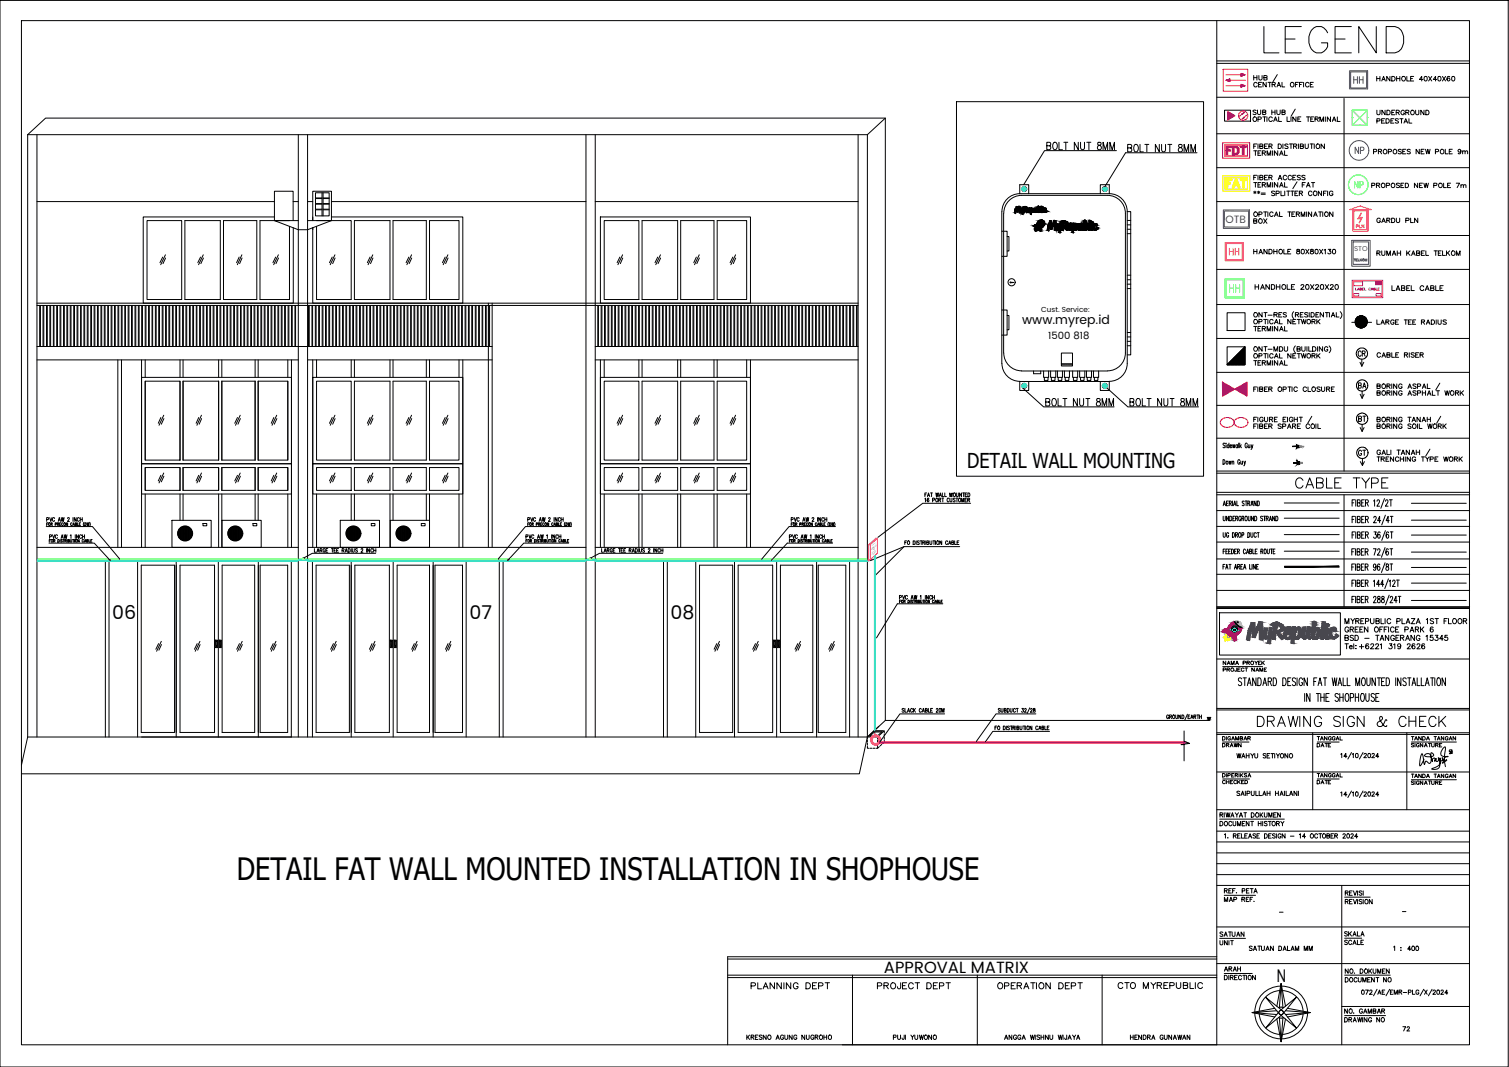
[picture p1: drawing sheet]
<svg xmlns="http://www.w3.org/2000/svg" width="420mm" height="297mm" viewBox="0 0 420 297" stroke-linecap="round" stroke-linejoin="round" font-family="sans-serif">
<defs><g id="words">
<text font-size="11.9" x="350.7" y="15.9">LEGEND</text>
<text font-size="8.6" x="66" y="245.1">DETAIL FAT WALL MOUNTED INSTALLATION IN SHOPHOUSE</text>
<g font-size="6.2">
<text x="359.5" y="137.2">CABLE TYPE</text>
<text x="348.9" y="203.6">DRAWING SIGN &amp; CHECK</text>
</g>
<text font-size="5.7" x="269.3" y="130.2">DETAIL WALL MOUNTING</text>
<text font-size="5.3" fill="#f00" x="340.4" y="44.1">FDT</text>
<text font-size="5.3" fill="#ffbf00" x="340.4" y="53.3">FAT</text>
<text font-size="5.3" fill="#ff7f00" x="341.1" y="72.3">HH</text>
<text font-size="5.3" fill="#0f0" x="341.1" y="82.5">HH</text>
<g font-size="5.2">
<text x="31.2" y="172.4">06</text>
<text x="130.7" y="172.4">07</text>
<text x="186.7" y="172.4">08</text>
</g>
<g font-size="4.9" fill="#00f">
<text x="375.7" y="24.3">HH</text>
<text x="376.1" y="44.1">NP</text>
</g>
<text font-size="4.9" fill="#0f0" x="376.1" y="53.6">NP</text>
<g font-size="4.9">
<text x="376.8" y="100.5">CR</text>
<text x="355.5" y="273.5">N</text>
<text x="207.8" y="276.6">PLANNING DEPT</text>
<text x="243.1" y="276.6">PROJECT DEPT</text>
<text x="276.6" y="276.6">OPERATION DEPT</text>
<text x="310.1" y="276.6">CTO MYREPUBLIC</text>
</g>
<text font-size="4.5" x="246.1" y="270.9">APPROVAL MATRIX</text>
<g font-size="4.4">
<text x="347.8" y="63.5">BOX</text>
<text x="377.1" y="109.4">BA</text>
<text x="377.1" y="118.5">BT</text>
<text x="377.1" y="128.1">GT</text>
<text x="339.7" y="271.6">ARAH</text>
</g>
<g font-size="4">
<text x="382.1" y="63.1">GARDU PLN</text>
<text x="339" y="209.2">DRAWN</text>
<text x="365.5" y="209.2">DATE</text>
<text x="365.5" y="219.4">DATE</text>
<text x="338.3" y="261.8">SATUAN</text>
<text x="373.2" y="261.8">SKALA</text>
<text x="338.3" y="264.2">UNIT</text>
<text x="389.5" y="288.2">72</text>
</g>
<text font-size="3.5" fill="#ff7f00" x="376.4" y="64.6">PLN</text>
<text font-size="3.5" x="284.6" y="90.3">www.myrep.id</text>
<text font-size="3.1" fill="#808080" x="360.9" y="130.2">6M</text>
<text font-size="3" fill="#00f" x="341.2" y="62">OTB</text>
<text font-size="2.8" x="291.9" y="94.3">1500 818</text>
<g font-size="2.6">
<text x="354.9" y="255.1">-</text>
<text x="389.1" y="255.1">-</text>
</g>
<text font-size="2" fill="#00f" x="377" y="70">STO</text>
<text font-size="2" x="289.9" y="86.9">Cust. Service:</text>
<text font-size=".5" x="295.6" y="101.8">XYZ0123456789</text>
<g font-size=".4" fill="#642165">
<text x="242.7" y="153.1" transform="rotate(-40 242.7 153.1)">RWSR.02</text>
<text x="243.2" y="153.2" transform="rotate(-40 243.2 153.2)">A01</text>
</g>
<g font-size=".2" fill="#642165">
<text x="242.7" y="154.5" transform="rotate(-38 242.7 154.5)">www.myrep.id</text>
<text x="242.8" y="154.1" transform="rotate(-39 242.8 154.1)">Cust. Service</text>
<text x="242.9" y="152" transform="rotate(-41 242.9 152)">MyRepublic</text>
<text x="243.1" y="154.5" transform="rotate(-39 243.1 154.5)">1500 818</text>
</g>
</g></defs>
<!-- layer: 0 -->
<g fill="none" stroke="#000" stroke-width=".28">
<path d="M0 .1h419.9v296.9h-419.9zM6 5.7h403.2v285.2h-403.2zM338.8 5.7v285.2M293.4 39.7l.2-.1a1.06 1.06 0 0 1 .8 1 1.06 1.06 0 0 1-.8 1.1 1.43 1.43 0 0 1-.2-2zM294.9 39.6v2.1h.9M296.2 39.6h1.1M296.8 39.6v2.1M300.2 39.6v2.1l-1.1-2.1v2.1M300.9 39.6v1.5l.5 .6 .5-.3 .1-1.8M302.6 39.6h1.1M303.2 39.6v2.1M305.7 39.7v.6a.76 .76 0 0 1 .9 .5 .76 .76 0 0 1-.4 .9 .67 .67 0 0 1-.7-.7 .67 .67 0 0 1 .8-.6l.3-.5a.6 .6 0 0 0-.9-.2z"/>
<path d="M338.8 27.1h70.4M338.8 37.2h70.4M349.1 21v1.3M349.1 21.6h.9M349.8 30.8l-.3-.2-.6 .2 .1 .3 .8 .4-.3 .4-.6-.2M350 21v1.3M350.1 23.2a.55 .55 0 0 0-.9 0 .55 .55 0 0 0 0 .8 .55 .55 0 0 0 .9-.1M350.1 30.6v.9l.4 .4 .5-.2v-1.1M350.3 33.2h.6l.3-.4-.3-.3h-.6v1.3M350.4 23.5h.5M350.5 21l.1 1.1 .3 .2 .5-.4v-.9M351.3 22.9h-.9v1.3h.9"/>
<path d="M351.6 31.2h.7l.2-.3-.4-.3h-.5v1.3l.8-.1 .1-.3-.4-.3M351.6 32.5h.9M351.9 21.6h.8l.1-.4-.9-.2v1.3l.9-.1v-.5l-.3-.1M352.1 32.5v1.3M352.6 22.9v1.3l-.9-1.3v1.3M352.8 32.5v1.3M353.1 22.9h.8M353.5 22.9v1.3M354.1 30.6v1.3M354.1 31.2h.9M354.2 23.5l.8-.1v-.3l-.8-.2v1.3M354.2 32.8a.55 .55 0 0 0-.8 0 .55 .55 0 0 0 0 .8 .55 .55 0 0 0 .8-.1"/>
<path d="M354.6 33.8l.5-1.3 .5 1.3M354.7 23.5l.4 .7M354.8 33.4h.7M355 30.6v1.3M355.5 30.6v.9l.4 .4 .5-.2v-1.1M355.6 24.2l.5-1.3 .5 1.3M355.6 20.8l-1.1 1.9M355.8 23.8h.6M356 32.5v1.3h.8M357 22.9v1.3h.7M357 31.2h.7l.1-.3-.3-.3h-.5v1.3l.8-.1v-.3l-.3-.3M358.4 32.5v1.3h.7"/>
<path d="M359.5 32.5v1.3M360.6 30.4l-1.1 1.9M360.7 23.5h.5M360.8 32.5v1.3l-.8-1.3v1.3M361.4 33.1h.5M361.5 22.9h-.8v1.3M361.8 23.5h.5M362.2 32.5h-.8v1.3h.8M362.7 22.9h-.9v1.3M363 22.9v1.3M363.8 32.5h.9M364.2 32.5v1.3"/>
<path d="M364.4 23.2a.53 .53 0 0 0-.7-.2 .53 .53 0 0 0-.2 .7 .48 .48 0 0 0 .4 .5 .48 .48 0 0 0 .5-.3M364.8 23.5h.5M365 33.1h.5M365.7 22.9h-.9v1.3h.9M365.8 32.5h-.8v1.3h.8M366.1 33.1h.8l.2-.3-.4-.3h-.6v1.3M366.6 33.1l.5 .7M367.5 33.8v-1.3l.5 1.3 .5-1.3v1.3M369 32.5v1.3M370.5 32.5v1.3l-.9-1.3v1.3M371 33.8l.5-1.3 .5 1.3M371.1 33.4h.7"/>
<path d="M372.4 32.5v1.3h.7M374.2 27.4v103.7M383.3 21.3v1.2M383.3 21.9h.9M383.4 30.7v1.1l.4 .1 .5-.3v-.9M383.4 33.7l.7-.1 .2-.3-.9-.3v1.3M384.2 21.3v1.2M384.7 33.6h.5M384.7 22.5l.5-1.2 .5 1.2M384.9 22.1h.6M385.5 33h-.8v1.3h.8M385.7 30.7v1.2l-.9-1.2v1.2"/>
<path d="M385.9 33h.5a.65 .65 0 0 1 .4 .7 .65 .65 0 0 1-.4 .6h-.5zM386.2 30.7h.4a.68 .68 0 0 1 .5 .6 .68 .68 0 0 1-.5 .6h-.4zM387 21.3v1.2l-.9-1.2v1.2M387.3 33.6h.5M387.5 21.3h.5a.66 .66 0 0 1 .5 .6 .66 .66 0 0 1-.5 .6h-.5zM387.5 31.3h.5M388.1 33h-.8v1.3h.8M388.4 30.7h-.9v1.2h.9M388.7 31.3l.8-.1 .1-.3-.3-.2h-.6v1.2M388.9 21.9h.9M388.9 21.3v1.2M389.2 31.3l.4 .6"/>
<path d="M389.4 33.2l-.4-.2-.5 .2v.3l.9 .4-.4 .4-.5-.2M389.8 33h.9M389.8 21.3v1.2M390.2 33v1.3M390.4 21.4a.58 .58 0 0 1 .8 .1 .58 .58 0 0 1 0 .8 .58 .58 0 0 1-.8 0zM390.9 34.3l.5-1.3 .5 1.3M391 31a.59 .59 0 0 0-.9 .1 .59 .59 0 0 0 .4 .8l.5-.1v-.3h-.3M391.1 33.9h.7M391.4 31.3l.9-.1v-.4l-.9-.1v1.2M391.7 21.3v1.2h.8M391.9 31.3l.4 .6M392.3 33v1.3h.8"/>
<path d="M392.8 21.9h.5M393.6 21.3h-.8v1.2h.8M394.2 30.7v.9l.3 .3 .5-.1 .1-1.1M396.2 22.1h-1l.7-.8v1.2M396.5 30.7v1.2l-.9-1.2v1.2M396.7 21.3a.58 .58 0 0 1 .7 .6 .58 .58 0 0 1-.7 .6l-.2-.5zM397 30.7a.71 .71 0 0 1 .8 .3 .71 .71 0 0 1 0 .8l-.8 .1zM397.8 21.3l.9 1.2M398.7 21.3l-.9 1.2M400 22.1h-.9l.6-.8v1.2M400.5 21.3a.59 .59 0 0 1 .7 .6 .59 .59 0 0 1-.7 .6l-.2-.5zM401.6 21.3l.9 1.2"/>
<path d="M402.5 21.3l-.9 1.2M403.6 21.4v-.1a.58 .58 0 0 0-.7 .5 .58 .58 0 0 0 .6 .7 .4 .4 0 0 0 0-.7 .4 .4 0 0 0-.6 .3M404.4 21.3a.59 .59 0 0 1 .7 .6 .59 .59 0 0 1-.7 .6l-.2-.5zM278.9 58.9v42.3M279.4 59.4v38.9M283 57.6l.3-.1v.9l.4-1 .4 .1v1.8l-.4-.1v-1.3l-.4 1.1h-.3v-.9l-.2 1.2-.4-.1zM283.9 53.9v-2.5h2.5v2.5M283.9 53.9h25M284 53.9a5 5 0 0 0-5 5M284.2 58.1h.3l-.1 .9 .3-1 .3 .1-.2 1.5-.3-.1 .1-.5-.4 .1zM284.4 54.4h24a5 5 0 0 1 5 5v38.9a5 5 0 0 1-5 4.9M284.5 54.4a5 5 0 0 0-5 5"/>
<path d="M284.9 57.6a.72 .72 0 0 1 .8 0 .72 .72 0 0 1 .3 .7l-.3 .2 .4 .4a.58 .58 0 0 1 .1-.7 .58 .58 0 0 1 .7-.2 .38 .38 0 0 1 0 .5 .38 .38 0 0 1-.5 .1v.4l.3-.1 .2-.2 .1-.8h.3a.56 .56 0 0 1 .5 .7 .56 .56 0 0 1-.7 .4v.6l-.2-.1v-.5a.41 .41 0 0 1-.7 0l-.3 .2-.5-.8-.1 .8-.3-.1 .2-1.3zM285.5 57.8l.3 .3-.4 .3zM286.6 58.1l-.1 .4zM287.5 58.1l.1 .5-.3 .4v-.5zM288 58h.3l-.1 .9 .3-1 .3 .1v.9l.2-1.5 .3 .1a.45 .45 0 0 0 .4 .7v.2a.61 .61 0 0 1-.2 .7 .61 .61 0 0 1-.7 0l-.4-.1a.31 .31 0 0 1-.4 .1 .31 .31 0 0 1-.1-.5zM289.3 58.2l-.1 .8zM289.9 57.4l.3 .2-.2 1.6h-.2zM290.2 58.1h.3v.8a.78 .78 0 0 1 .7-.9l.1 .4a.3 .3 0 0 0-.5 .1 .3 .3 0 0 0 .1 .4 .3 .3 0 0 0 .4-.2 .45 .45 0 0 1-.2 .4 .45 .45 0 0 1-.5 0l-.4-.1zM291.5 40.6l.9-.1 .1-.7-1-.2v2.1h.7l.3-.2 .1-.5-.4-.4M306.4 53.9v-2.5h2.5v2.5M307.1 41.7v-2.1l.7 2.1 .6-2.1v2.1M308.9 53.9a5 5 0 0 1 5 5"/>
<path d="M309 41.7v-2.1l.7 2.1 .6-2.1v2.1M310.9 41.9h-20.1l-5.8 9.5M313.9 58.9v42.3a5 5 0 0 1-5 5M313.9 58.9h.9v39.9h-.9M314 41.2l1-.1 .1-.3-.1-.5-1-.1v2.1h.7l.3-.2 .1-.5-.4-.4M316 40.3a.91 .91 0 0 1 1 .4 .91 .91 0 0 1-.1 1.1 .61 .61 0 0 1-.8 .5 .61 .61 0 0 1-.4-.8zM317.4 40.2v2.1h.9M318.8 40.2h1.1M319.3 40.2v2.1M322.8 40.2v2.1l-1.1-2.1v2.1M323.4 40.2v1.5l.5 .6 .5-.3 .1-1.8M325.2 40.2h1.1"/>
<path d="M325.7 40.2v2.1M328.3 40.3v.6a.84 .84 0 0 1 .8 .4 .84 .84 0 0 1 0 .9 .66 .66 0 0 1-1.1-.5 .66 .66 0 0 1 .9-.7l.2-.5a.6 .6 0 0 0-.8-.2zM329.7 42.3v-2.1l.6 2.1 .7-2.1v2.1M331.6 42.3v-2.1l.6 2.1 .7-2.1v2.1M333.3 42.5h-19.9l-5.8 9.5M338.8 56.1h70.4M338.8 46.7h70.4M349.1 50.8h.9M349.1 53.4l.6 .3M349.1 42h.9M349.7 53.4l-.6 .3M349.9 48.8h-.8v1.3"/>
<path d="M349.9 40.1h-.8v1.2M350.1 53.4l.7 .3M350.3 40.1v1.2M350.3 48.8v1.3M350.3 51.5h.5M350.3 42.6h.5M350.4 53.2v.7M350.8 49.4l.7-.1 .2-.2-.4-.3h-.5v1.3l.8-.2 .1-.3-.4-.2M350.8 40.7l.8-.1 .1-.3-.4-.2h-.5v1.2h.7l.2-.4-.4-.2M350.8 53.4l-.7 .3M351.1 50.8h-.8v1.3h.8M351.1 42h-.8v1.3h.8"/>
<path d="M351.2 53.7h1.1M351.2 54.1h1.1M351.5 51.5l.8-.2v-.3l-.8-.2v1.3M351.5 42.6l.8-.1v-.4l-.8-.1v1.3M351.9 51.5l.4 .6M351.9 42.6l.4 .7M352.1 49.4h.5M352.1 40.7h.5M352.8 52.1v-1.3l.5 1.3 .5-1.3v1.3M352.8 43.3v-1.3l.5 1.3 .5-1.3v1.3M352.9 48.8h-.8v1.3h.8M352.9 40.1h-.8v1.2h.8"/>
<path d="M353.3 49.4l.8-.1 .1-.4-.9-.1v1.3M353.3 40.7l.9-.1v-.4l-.9-.1v1.2M353.8 49.4l.4 .7M353.8 40.7l.4 .6M354.3 42v1.3M354.3 50.8v1.3M354.9 53.4l-.3-.2-.6 .2 .1 .2 .8 .5v.2l-.3 .2-.6-.2M355 59.8h.7M355.3 53.9l.9-.2v-.4l-.9-.1v1.3M355.8 50.8v1.3l-1-1.3v1.3M355.8 42v1.3l-1-1.3v1.3M355.9 50.1l.5-1.3 .5 1.3"/>
<path d="M355.9 40.1a.71 .71 0 0 1 .8 .3 .71 .71 0 0 1 0 .8l-.8 .1zM356.1 49.6h.6M356.3 59v1.3h.7M356.3 52.1l.5-1.3 .5 1.3M356.3 43.3l.5-1.3 .5 1.3M356.4 51.7h.7M356.4 42.8h.7M356.7 53.2v1.3h.7M357.2 40.1v1.2M357.7 50.8v1.3h.7M357.7 42v1.3h.7M357.7 53.2v1.3"/>
<path d="M358.3 49.1a.51 .51 0 0 0-.6-.3 .51 .51 0 0 0-.4 .5v.3a.51 .51 0 0 0 .4 .5 .51 .51 0 0 0 .6-.3M358.3 53.2h.9M358.6 59h.9M358.6 40.3l-.3-.2-.6 .2 .2 .3 .6 .2v.5l-.8-.1M358.7 53.2v1.3M359 59v1.3M359 40.1h.9M359.4 53.2h.9M359.5 40.1v1.2M359.6 49.1a.48 .48 0 0 0-.6-.3 .48 .48 0 0 0-.4 .5v.3a.48 .48 0 0 0 .4 .5 .48 .48 0 0 0 .6-.3M359.7 59.6h.5M359.8 53.2v1.3"/>
<path d="M360 49.4h.5M360.2 40.7l.8-.1v-.4l-.8-.1v1.2M360.6 59h-.9v1.3h.9M360.6 53.8h.5M360.6 40.7l.5 .6M360.8 48.8h-.8v1.3h.8M360.9 59.6l.8-.1 .1-.4-.9-.1v1.3M361.1 50.6l-1.1 1.9M361.4 53.2h-.8v1.3h.8M361.4 59.6l.4 .7M361.5 40.1v1.2M361.8 53.8l.7-.1 .2-.2-.2-.3h-.7v1.3"/>
<path d="M362 40.7l.8-.1 .1-.3-.3-.2h-.6v1.2h.8l.1-.4-.3-.2M362.1 49l-.3-.2-.6 .2 .1 .3 .8 .4-.3 .4-.6-.2M362.2 53.8l.5 .7M362.6 51.5h.5M363.4 49l-.3-.2-.6 .2 .1 .3 .8 .4v.2l-.3 .2-.6-.2M363.4 40.1v1.1l.4 .1 .5-.3v-.9M363.4 50.8h-.8v1.3M363.8 52.1l.5-1.3 .5 1.3M363.8 59v1.3M363.9 51.7h.7M364.8 40.1h.9M365.2 50.8h.9"/>
<path d="M365.2 59v1.3l-.9-1.3v1.3M365.2 40.1v1.2M365.3 53.5a.56 .56 0 0 0-.8-.1 .56 .56 0 0 0 0 .8 .56 .56 0 0 0 .8 0M365.6 50.8v1.3M365.9 59.8h.7M365.9 40.1v1.2M367.2 59h.8M367.6 59v1.3M368 53.2v1.3l-.9-1.3v1.3M368.3 59v1.3M368.5 53.8h.5M368.8 40.1v1.2l-1-1.2v1.2"/>
<path d="M369.3 53.2h-.8v1.3M369.7 53.2v1.3M371.1 59v1.3l-.9-1.3v1.3M371.1 53.5a.54 .54 0 0 0-.7-.3 .54 .54 0 0 0-.2 .8 .49 .49 0 0 0 .4 .5 .49 .49 0 0 0 .5-.5h-.3M381.9 51.6h.8l.1-.4-.9-.2v1.2M382.4 42.2l.9-.1v-.4l-.9-.1v1.2M383.2 51.6l.8-.1 .2-.3-1-.2v1.2M383.7 51.6l.5 .6M383.8 42.1h.8v-.4l-.8-.1v1.2M384.3 42.1l.4 .7M386 51.6h.8l.1-.4-.9-.2v1.2M386.5 42.2l.9-.1v-.4l-.9-.1v1.2"/>
<path d="M389.7 51.2l-.4-.2-.5 .2v.2l.8 .4v.4l-.8-.1M390.1 51.6h.5M390.2 41.8l-.3-.2h-.5v.5l.7 .2 .1 .4-.3 .1-.6-.1M390.6 42.1h.5M390.9 51h-.8v1.2h.8M391.3 51h.4a.63 .63 0 0 1 .5 .6 .63 .63 0 0 1-.5 .6h-.4zM391.4 41.6h-.8v1.2h.8M392.7 41.8l-.3-.2-.6 .2 .1 .3 .7 .3v.4l-.8-.1M394.7 51v1.2l-.9-1.2v1.2M395.2 41.6v1.2l-.9-1.2v1.2M395.2 51.6h.5M395.7 42.1h.5"/>
<path d="M396.1 51h-.9v1.2h.9M396.5 51l.3 1.2 .3-1.2 .3 1.2 .3-1.2M396.5 41.6h-.8v1.2h.8M396.9 41.6l.4 1.2 .3-1.2 .3 1.2 .3-1.2M399.2 51.6h.8v-.5l-.8-.1v1.2M399.7 42.2l.8-.1v-.4l-.8-.1v1.2M402 51v1.2h.7M402.4 41.6v1.2h.8M403.1 51.6h.5M403.5 42.1h.5M403.9 51h-.8v1.2h.8M404.4 41.6h-.9v1.2h.9"/>
<path d="M405.5 51h.9l-.7 1.2M406.8 42a.43 .43 0 0 1-.5 .4 .43 .43 0 0 1-.3-.6 .43 .43 0 0 1 .7 0l.1 .5-.2 .5-.6-.1M406.8 51.6l.6-.1 .1 .7M406.8 51.4v.8M407.2 42.2l.3-.2 .4 .1v.7M407.2 42v.8M407.5 51.6l.6-.1 .1 .7M407.9 42.2l.4-.2 .3 .1v.7M278.9 64.4h1.5v7h-1.5M280.4 65.9h.5v4h-.5M281.3 78.6h1l-1 .1M281.3 78.5v.2"/>
<path d="M287.9 62.9l.3-.3a.49 .49 0 0 0 .6-.6 1.01 1.01 0 0 1 1.6-.6 1.01 1.01 0 0 1 0 1.7l-.5 .5v.5l-.3 .2a.24 .24 0 0 0 0-.3 .24 .24 0 0 0-.3-.1l-.7-.1a.65 .65 0 0 0-.8-.8zM288.3 63.1l.2 .7 .8 .1M288.3 63.3l-.1 1 1-.3M288.5 63.4l-.1 .7 .6-.2M289.5 62.6l.4 .1h-.4zM289.7 61.4l.6 .7 .5 .2M289.8 61.3l.6 .7 .4 .2M290.1 61.4h.2zM292.3 61.5h.5l.1 1.4 .6-1.6 .5 .2 .1 2.7-.6-.1v-1.9l-.6 1.7-.4-.2-.1-1.3-.4 1.8-.5-.1zM294.3 62.3l.5 .1-.1 1.4 .4-1.5h.4l-.4 2.5-.3-.1 .1-.8-.5 .1-.2-.3zM295.4 61.7a1.18 1.18 0 0 1 1.9 .9l-.7 .4 .7 .7 .2-1.1a.56 .56 0 0 1 .8-.5 .56 .56 0 0 1 .1 .9l-.2 .3h-.5v.5a.49 .49 0 0 0 .7-.5h.2l.1-1.1h.4l.1 .1 .4-.1a1.13 1.13 0 0 1-.3 1.9l-.3-.2-.2 .9-.4-.1 .1-.9-.6 .4-.5-.4-.4 .4-.9-1.2-.1 1.1-.5-.1 .4-2.1-.3 .1zM296.4 61.9l.4 .3v.3l-.6 .4z"/>
<path d="M298 62.4l.2 .3-.3 .3zM299.3 62.7l.3-.2-.2 1.3-.3-.1zM300.3 62.3l.4-.1-.2 1.5a1.62 1.62 0 0 0 .5-1.5l.5 .2-.1 1.3 .2-.1 .4-2.3 .3 .2v.8h.3a.97 .97 0 0 1 .4 1.1 .97 .97 0 0 1-1 .6h-.8l-.2-.3a.5 .5 0 0 1-.7 .3 .5 .5 0 0 1-.2-.8zM302.3 62.7v-.1a.71 .71 0 0 1-.2 1.1zM303.3 61.3l.5 .1-.3 2.7-.5-.1zM303.9 62.3l.4 .1-.2 1.3 .3-.1a.81 .81 0 0 1 .1-1 .81 .81 0 0 1 1-.2l-.1 .5h-.3v-.3a.52 .52 0 0 0-.4 .6 .52 .52 0 0 0 .6 .5l.1-.4 .3 .1a.78 .78 0 0 1-1.2 .6l-.6 .1a1.71 1.71 0 0 1 0-1.8zM313.9 61.4h.9M313.9 62.6h.9M313.9 63.8h.9M313.9 65.1h.9M313.9 76.6h.9M313.9 77.9h.9"/>
<path d="M313.9 79.1h.9M338.8 75h70.4M338.8 65.6h70.4M349.1 69.4v1.3M349.1 70h.9M350 69.4v1.3M350.5 70.7l.5-1.3 .5 1.3M350.7 70.3h.6M352.8 69.4v1.3l-.9-1.3v1.3M353.3 69.4h.5a.68 .68 0 0 1 .4 .6 .68 .68 0 0 1-.4 .7h-.5zM354.7 70h.9M354.7 69.4v1.3"/>
<path d="M354.8 60.3l.6-1.3 .5 1.3M355.6 69.4v1.3M356.3 69.5a.58 .58 0 0 1 .8 .6 .58 .58 0 0 1-.9 .4l-.1-.6zM357.5 69.4v1.3h.8M358.6 70h.5M359.4 69.4h-.8v1.3h.8M361.1 69.5v.3l.8 .5a.44 .44 0 0 1-.4 .4 .44 .44 0 0 1-.5-.4l.8-.6v-.2zM362.3 60.3v-1.3l.5 1.3 .5-1.3v1.3M362.5 69.5a.59 .59 0 0 1 .7 .5 .59 .59 0 0 1-.7 .6l-.2-.5zM363.6 69.4l.8 1.3M364.4 69.4l-.8 1.3M365 69.5v.3l.8 .5a.47 .47 0 0 1-.5 .4 .47 .47 0 0 1-.5-.4l.9-.6-.1-.2z"/>
<path d="M365.8 60.3l.5-1.3 .5 1.3M366.3 69.5a.59 .59 0 0 1 .7 .5 .59 .59 0 0 1-.7 .6l-.2-.5zM367.4 69.4l.9 1.3M368.3 69.4l-.9 1.3M368.7 69.6l.3-.2v1.3M369.8 69.4h.7l-.3 .5a.4 .4 0 0 1 .4 .4 .4 .4 0 0 1-.4 .4l-.5-.3M371.2 69.5a.59 .59 0 0 1 .7 .5 .59 .59 0 0 1-.7 .6l-.2-.5zM383.4 70.5l.8-.2v-.3l-.8-.2v1.3M383.8 70.5l.5 .6M384.7 69.8l.1 1.1 .3 .2 .5-.3v-1M386.1 71.1v-1.3l.5 1.3 .5-1.3v1.3M387.6 71.1l.6-1.3 .5 1.3"/>
<path d="M387.9 70.7h.6M389 69.8v1.3M389 70.5h1M390 69.8v1.3M391.7 69.8v1.3M392 70.4l.6 .7M392.6 69.8l-.9 .9M393 71.1l.5-1.3 .5 1.3M393.2 70.7h.7M394.4 70.5l.9-.2 .1-.2-.4-.3h-.6v1.3h.8l.2-.4-.4-.2M395.8 70.5h.5M396.6 69.8h-.8v1.3h.8"/>
<path d="M397 69.8v1.3h.8M399.3 69.8h.9M399.8 69.8v1.3M400.5 70.5h.5M401.3 69.8h-.8v1.3h.8M401.7 69.8v1.3h.8M402.8 69.8v1.3M403.1 70.4l.5 .7M403.6 69.8l-.8 .9M405.5 71.1v-1.3l.5 1.3 .5-1.3v1.3M278.9 86.3h1.5v7h-1.5M279.5 98.3a5 5 0 0 0 5 4.9"/>
<path d="M280.4 87.8h.5v4h-.5M295.5 98.3h3.1v3h-3.1zM313.9 92.6h.9M313.9 93.8h.9M313.9 95h.9M313.9 96.3h.9M313.9 80.3h.9M338.8 94.2h70.4M338.8 84.8h70.4M341.7 87.1h5v4.9h-5zM349.1 90.9h.9M349.5 90.9v1.2"/>
<path d="M350.3 91.5h.5M350.5 89.6l.8-.1 .1-.4-.9-.2v1.3M350.5 99.1l.8-.1 .1-.3-.9-.2v1.2M351.1 90.9h-.8v1.2h.8M351.4 96.5v1.3l-.9-1.3v1.3M351.4 87v1.3l-.9-1.3v1.3M351.5 91.5l.8-.1v-.4l-.8-.1v1.2M351.8 88.9h1M351.8 98.5h1M351.9 91.5l.4 .6M351.9 96.5h.9M351.9 87h.9"/>
<path d="M352.3 88.9v1.3M352.3 98.5v1.2M352.3 87v1.3M352.3 96.5v1.3M352.8 92.1v-1.2l.5 1.2 .5-1.2v1.2M353 88.9v1.3M353 98.5v1.2M353.1 97.2h1.1M353.1 87.7h1.1M354.3 90.9v1.2M354.5 89.2a.48 .48 0 0 0-.6-.3 .48 .48 0 0 0-.4 .5 .54 .54 0 0 0 .2 .7 .54 .54 0 0 0 .7-.1l.1-.1M354.5 98.7a.48 .48 0 0 0-.6-.2 .48 .48 0 0 0-.4 .4 .54 .54 0 0 0 .2 .7 .54 .54 0 0 0 .7-.1l.1-.1"/>
<path d="M354.7 97.8v-1.3l.5 1.3 .6-1.3v1.3M354.7 87.6l.8-.1 .1-.3-.9-.2v1.3M354.8 90.2l.6-1.3 .5 1.3M354.8 99.7l.6-1.2 .5 1.2M355 89.7h.7M355 99.3h.7M355.2 87.6l.4 .7M355.8 90.9v1.2l-1-1.2v1.2M356.1 87.6h.5M356.3 88.9v1.3h.7M356.3 92.1l.5-1.2 .5 1.2M356.3 98.5v1.2h.7"/>
<path d="M356.3 96.5a.71 .71 0 0 1 .7 .3 .71 .71 0 0 1 0 .8l-.7 .2zM356.4 91.7h.7M356.9 87h-.8v1.3h.8M357.6 96.5v.9l.4 .4 .5-.4v-.9M357.7 90.9v1.2h.7M358.2 87.2l-.8-.1-.1 .3 .8 .4 .1 .3-.3 .2-.6-.2M359.5 88.9v1.3l-.9-1.3v1.3M359.5 98.5v1.2l-.9-1.2v1.2M360 99h.5M360 89.5h.5M360.2 86.8a1.27 1.27 0 0 0 0 1.9M360.7 96.3a1.2 1.2 0 0 0 0 1.9"/>
<path d="M360.7 87.6l.8-.1v-.4l-.8-.1v1.3M360.8 88.9h-.8v1.3h.8M360.8 98.5h-.8v1.2h.8M361.1 97.1l.8-.1 .1-.2-.3-.3h-.6v1.3l.8-.1 .1-.3-.3-.3M361.1 87.6l.5 .7M361.2 88.9h.9M361.2 98.5h.9M361.7 88.9v1.3M361.7 98.5v1.2M362 87.6h.5M362.3 88.9l.4 1.3 .3-1.3 .3 1.3 .3-1.3M362.3 98.5l.4 1.2 .3-1.2 .3 1.2 .3-1.2"/>
<path d="M362.5 96.5v.9l.3 .4 .4-.1 .2-.3v-.9M362.8 87h-.8v1.3h.8M363.9 96.5v1.3M364.2 87.2l-.8-.1-.1 .3 .7 .3 .2 .4-.4 .2-.5-.2M364.4 96.5v1.3h.8M364.5 87v1.3M365 87h.5a.63 .63 0 0 1 .4 .6 .63 .63 0 0 1-.4 .7h-.5zM365.3 89.5l.8-.1v-.4l-.8-.1v1.3M365.3 99l.8-.1v-.4h-.8v1.2M365.5 96.5h.4a.66 .66 0 0 1 .5 .6 .66 .66 0 0 1-.5 .7h-.4zM365.8 89.5l.4 .7M365.8 99l.4 .7"/>
<path d="M366.4 87.6h.5M366.6 88.9v1.3M366.6 98.5v1.2M366.8 96.5v1.3M366.9 89.4l.6 .8M366.9 99l.6 .7M367.2 87h-.8v1.3h.8M367.5 88.9l-.9 .8M367.5 98.5l-.9 .8M368.3 96.5v1.3l-1-1.3v1.3M368.5 87v1.3l-.9-1.3v1.3M369 87h.9"/>
<path d="M369.4 87v1.3M369.7 96.8a.48 .48 0 0 0-.5-.3 .48 .48 0 0 0-.4 .5 .54 .54 0 0 0 .2 .7 .54 .54 0 0 0 .7-.1v-.3h-.3M370.1 96.3a1.2 1.2 0 0 1 0 1.9M370.2 87v1.3M370.7 88.3l.5-1.3 .5 1.3M370.9 87.8h.6M372.1 87v1.3h.7M373.2 86.8a1.2 1.2 0 0 1 0 1.9M376.4 89.7h5.5M383.4 89.1v1.2h.7M384.4 98.5a.56 .56 0 0 0-.8-.1 .56 .56 0 0 0 0 .8 .56 .56 0 0 0 .8 0M384.5 90.3l.5-1.2 .5 1.2"/>
<path d="M384.6 89.9h.7M384.8 99.5l.5-1.3 .5 1.3M384.9 99h.7M385.9 89.6h.7l.2-.3-.9-.2v1.2M386.2 98.8l.7-.1 .1-.4-.8-.1v1.3l.8-.2v-.4l-.2-.1M386.3 89.6l.5 .7M387.5 98.2v1.3h.8M388.2 89.4a.48 .48 0 0 0-.6-.3 .48 .48 0 0 0-.4 .4 .54 .54 0 0 0 .2 .7 .54 .54 0 0 0 .7-.1l.1-.3h-.3M388.5 89.6h.5M388.6 98.8h.5M389.4 89.1h-.9v1.2h.9M389.4 98.2h-.8v1.3h.8"/>
<path d="M391 89.1h.9M391 98.8l.8-.1 .1-.4-.9-.1v1.3M391.4 89.1v1.2M391.5 98.8l.4 .7M392.1 89.6h.5M392.4 98.2v1.3M393 89.1h-.9v1.2h.9M393.4 89.6h.5M393.8 98.4l-.3-.2-.6 .2 .1 .3 .7 .3v.4l-.5 .1-.3-.2M394.2 89.1h-.8v1.2h.8M394.2 98.8h.5M395 98.2h-.8v1.3h.8"/>
<path d="M395.4 98.8l.8-.1v-.4l-.8-.1v1.3M395.8 89.6l.8-.1v-.4h-.8v1.2M395.9 98.8l.4 .7M396.2 89.6l.5 .7M397.1 90.3l.5-1.2 .5 1.2M397.3 89.9h.7M398.5 89.1h.5a.65 .65 0 0 1 .4 .6 .65 .65 0 0 1-.4 .6h-.5zM399.9 89.1v1.2M400.4 89.1v.8l.4 .4 .4-.2 .1-1M402.7 89.2l-.3-.1-.6 .1 .1 .3 .7 .3v.4l-.8-.1M279 101.2a5 5 0 0 0 5 5M284.4 103.3h24"/>
<path d="M284.8 108l5.8 5.3h19.6M286.4 106.2v2.5h-2.5v-2.5h25v2.5h-2.5v-2.5M287.8 103.3v.7h2v-.7M290.6 103.3v1.8h1.4v-1.8M290.8 105.1v.8h1v-.8M291.2 111.9l.9-.1 .2-.3-.2-.5-.9-.1v2.1h.7l.3-.2 .1-.5-.4-.4M292.5 103.3v1.8h1.5v-1.8M292.7 105.1v.8h1.1v-.8M293.2 111a.91 .91 0 0 1 .9 .4 .91 .91 0 0 1-.1 1.1 .61 .61 0 0 1-.7 .5 .61 .61 0 0 1-.4-.8zM294.4 103.3v1.8h1.4v-1.8M294.6 110.9v2.1h.9M294.6 105.1v.8h1.1v-.8"/>
<path d="M295.5 101.3h3.1v.6h-3.1zM296 110.9h1.1M296.4 103.3v1.8h1.4v-1.8M296.5 110.9v2.1M296.6 105.1v.8h1v-.8M298.7 103.3v1.8h1.4v-1.8M298.9 105.1v.8h1v-.8M300 110.9v2.1l-1.1-2.1v2.1M300.6 103.3v1.8h1.4v-1.8M300.6 110.9v1.5l.5 .6 .5-.3 .1-1.8M300.9 105.1v.8h.9v-.8M302.3 110.9h1.1"/>
<path d="M302.5 103.3v1.8h1.4v-1.8M302.7 105.1v.8h1v-.8M302.9 110.9v2.1M304.5 103.3v1.8h1.4v-1.8M304.7 105.1v.8h1v-.8M305.4 111v.6a.84 .84 0 0 1 .9 .4 .84 .84 0 0 1-.1 .9 .66 .66 0 0 1-1-.4 .66 .66 0 0 1 .9-.8l.2-.5a.6 .6 0 0 0-.9-.2zM306.9 113v-2.1l.6 2.1 .6-2.1v2.1M308.2 108l5.8 5.3h19.7M308.8 113v-2.1l.6 2.1 .6-2.1v2.1M314.6 111.9l1-.1v-.8l-1-.1v2.1l1-.1 .1-.6-.4-.4M316.6 111l.2-.1a1.17 1.17 0 0 1 .4 2 .91 .91 0 0 1-.9-.4 .91 .91 0 0 1 .1-1.1zM318.1 110.9v2.1h.9"/>
<path d="M319.4 110.9h1.1M319.9 110.9v2.1M323.4 110.9v2.1l-1.1-2.1v2.1M324.1 110.9v1.5l.2 .5 .2 .1 .6-.3 .1-1.8M325.8 110.9h1.1M326.3 110.9v2.1M328.9 111v.6a.77 .77 0 0 1 .8 .5 .77 .77 0 0 1-.3 .9 .66 .66 0 0 1-.7-.7 .66 .66 0 0 1 .8-.6l.2-.7zM330.3 113v-2.1l.6 2.1 .7-2.1v2.1M332.2 113v-2.1l.6 2.1 .7-2.1v2.1M338.8 103.7h70.4M338.8 112.8h70.4M349.1 108.3h.5"/>
<path d="M349.1 116.7h.5M349.1 118.6h.5M349.1 100.4h.9M349.5 100.4v1.3M349.9 107.7h-.8v1.3M349.9 116.1h-.8v1.3M349.9 118h-.8v1.3M350.2 107.7v1.3M350.2 116.1v1.3M350.2 118v1.3M350.3 101h.5M350.7 108.3h.8l.1-.4-.9-.2v1.3l.9-.1v-.5l-.3-.1"/>
<path d="M350.7 118.6l.9-.1v-.4l-.3-.1h-.6v1.3l.9-.1v-.5l-.3-.1M351.1 100.4h-.8v1.3h.8M351.5 101h.7l.1-.5-.8-.1v1.3M351.7 116.4a.54 .54 0 0 0-.7-.2 .54 .54 0 0 0-.3 .7 .49 .49 0 0 0 .5 .5 .49 .49 0 0 0 .5-.5h-.3M351.9 101l.4 .7M352.1 116.1v1.1l.4 .2 .5-.4v-.9M352.1 108.3h.5M352.1 118.6h.5M352.8 101.7v-1.3l.5 1.3 .5-1.3v1.3M352.9 107.7h-.8v1.3h.8M352.9 118h-.8v1.3h.8M353.3 108.3h.8l.1-.3-.1-.2-.8-.1v1.3"/>
<path d="M353.3 118.6h.8l.1-.3-.3-.3h-.6v1.3M353.5 116.7h.7l.1-.4-.8-.2v1.3M353.7 108.3l.5 .7M353.7 118.6l.5 .7M353.9 116.7l.5 .7M354.3 100.4v1.3M354.8 116.7h.5M355.6 116.1h-.8v1.3h.8M355.8 100.4v1.3l-1-1.3v1.3M356.3 101.7l.5-1.3 .5 1.3M356.4 101.2h.7M356.7 118.2l-.3-.2-.4 .1-.1 .3 .7 .3 .1 .4-.3 .2-.5-.2"/>
<path d="M357.1 118.7l.8-.1 .1-.5-.9-.1v1.3M357.3 108.4l.8-.1v-.4l-.8-.2v1.3M357.3 116.7h.5M357.7 100.4v1.3h.7M358.1 116.1h-.8v1.3h.8M358.5 119.3l.5-1.3 .5 1.3M358.5 116.1v1.3M358.6 107.7h.9M358.7 118.9h.6M359.1 107.7v1.3M359.7 107.7v1.3M359.9 118.6l.8-.1v-.4l-.8-.1v1.3"/>
<path d="M360 116.4a.56 .56 0 0 0-.9 0 .56 .56 0 0 0 0 .8 .56 .56 0 0 0 .9-.1v-.2h-.4M360.3 116.7h.9M360.3 116.1v1.3M360.3 118.6l.5 .7M361.2 108a.56 .56 0 0 0-.8-.1 .56 .56 0 0 0 0 .9 .56 .56 0 0 0 .8-.1M361.2 116.1v1.3M361.2 118.6h.5M361.7 116.1h.9M362.1 118h-.9v1.3h.9M362.2 116.1v1.3M363.8 108a.48 .48 0 0 0-.6-.3 .48 .48 0 0 0-.4 .5 .53 .53 0 0 0 .3 .7 .53 .53 0 0 0 .7-.2M364.2 107.7v1.3h.8"/>
<path d="M364.6 118.3a.59 .59 0 0 0-1 .1 .59 .59 0 0 0 .5 .9l.3-.1 .2-.2M365.3 115.9l-1.2 1.9M366.4 118v1.3M366.9 118v1.3h.8M367.6 107.9l-.8-.1-.1 .3 .8 .3 .1 .4-.4 .2-.5-.2M368 107.7v1.1l.3 .2 .6-.4v-.9M369.4 108.3h.7l.1-.4-.8-.2v1.3M369.8 108.3l.4 .7M370.7 108.3h.5M371.5 107.7h-.8v1.3h.8M383.4 116.7h.8l.1-.4-.9-.2v1.3l.9-.1v-.4l-.3-.2M383.4 118.6l.9-.1v-.4l-.3-.1h-.6v1.3l.9-.1v-.5l-.3-.1"/>
<path d="M383.4 107.5l.9-.1v-.4l-.9-.1v1.2l.9-.1v-.4l-.3-.1M383.4 109.4l.8-.1 .1-.4-.9-.1v1.3l.9-.2v-.4l-.3-.1M386.2 116.7h.7l.1-.4-.8-.2v1.3M386.2 118.6l.8-.1v-.4l-.8-.1v1.3M386.2 107.5l.8-.1v-.4l-.8-.1v1.2M386.2 109.4l.7-.1 .1-.4-.8-.1v1.3M386.6 116.7l.5 .7M386.6 118.6l.5 .7M386.6 107.5l.5 .6M386.6 109.4l.5 .7M387.5 106.9v1.2M387.5 108.8v1.3"/>
<path d="M387.5 116.1v1.3M387.5 118v1.3M388.9 116.1v1.3l-.9-1.3v1.3M388.9 118v1.3l-.9-1.3v1.3M388.9 106.9v1.2l-.9-1.2v1.2M388.9 108.8v1.3l-.9-1.3v1.3M390.4 116.4a.56 .56 0 0 0-.8 0 .56 .56 0 0 0 0 .8 .56 .56 0 0 0 .8-.1v-.2h-.3M390.4 118.3a.6 .6 0 0 0-1 .1 .6 .6 0 0 0 .4 .9l.6-.3v-.2h-.3M390.4 107.2a.55 .55 0 0 0-.8-.1 .55 .55 0 0 0 0 .8 .55 .55 0 0 0 .8 0v-.2h-.3M390.4 109.1a.56 .56 0 0 0-.8-.1 .56 .56 0 0 0 0 .8 .56 .56 0 0 0 .8 0v-.3h-.3M392 108.1l.5-1.2 .5 1.2M392 110.1l.5-1.3 .5 1.3"/>
<path d="M392 116.1h.9M392.2 107.7h.6M392.2 109.6h.6M392.4 116.1v1.3M392.9 118.2l-.3-.2-.6 .2 .1 .3 .7 .2v.5l-.8-.1M393.1 117.4l.6-1.3 .5 1.3M393.3 117h.7M394.3 107.1l-.3-.2-.5 .1-.1 .3 .8 .3 .1 .4-.3 .1-.6-.1M394.3 109l-.8-.2-.1 .4 .8 .3 .1 .3-.3 .3-.6-.3M394.7 107.6l.8-.2v-.4l-.8-.1v1.2M394.7 109.4l.8-.1v-.4l-.8-.1v1.3M394.7 118v1.3"/>
<path d="M395.2 118v1.3h.7M395.4 116.1v1.3l-.9-1.3v1.3M395.9 117.4l.6-1.3 .5 1.3M396 108.1l.5-1.2 .5 1.2M396 108.8v1.3M396 109.4h.9M396.2 117h.6M396.2 107.7h.6M396.9 108.8v1.3M397.4 116.7h.9M397.4 116.1v1.3M397.4 106.9v1.2h.8"/>
<path d="M397.4 110.1l.5-1.3 .5 1.3M397.5 118l.3 1.3 .3-1.3 .3 1.3 .4-1.3M397.6 109.6h.7M398.3 116.1v1.3M398.8 108.8v1.3h.8M399.9 108.8h.9M400.4 108.8v1.3M400.4 118.6l.9-.1v-.4l-.9-.1v1.3M400.9 118.6l.4 .7M400.9 106.7l-1.1 1.9M401.2 115.9l-1.2 1.9M401.8 118v1.3"/>
<path d="M402.1 118.6l.6 .7M402.3 108.8l.3 1.3 .3-1.3 .4 1.3 .3-1.3M402.7 118l-.9 .9M405.3 109.4l.7-.1 .1-.3-.1-.2h-.7v1.3M405.7 109.4l.4 .7M406.6 108.8v1.3M406.9 109.3l.6 .8M407.5 108.8l-.9 .8M257.5 138.9l.2-.2v1M257.5 137.7h.3M258 137.2h-.5v1M258.2 138.2l.3-1 .4 1"/>
<path d="M258.3 137.9h.4M258.6 138.8v-.1a.47 .47 0 0 0-.5 .5 .47 .47 0 0 0 .4 .4 .28 .28 0 0 0 .1-.4 .28 .28 0 0 0-.5 .1M259.1 137.2h.5M259.4 137.2v1M259.7 139.2l.5-.1-.1-.4h-.4v1M260.6 137.2l.1 1 .2-1 .3 1 .1-1M260.7 138.7a.49 .49 0 0 1 .5 .5 .49 .49 0 0 1-.5 .4l-.2-.3zM261.4 139.2l.5-.1v-.3l-.5-.1v1M261.5 138.2l.3-1 .3 1M261.6 137.9h.4M261.7 139.2l.2 .5M262.2 138.7h.6"/>
<path d="M262.4 137.2v1h.4M262.5 138.7v1M263.1 137.2v1h.4M264.3 138.9a.3 .3 0 0 0-.4-.2 .3 .3 0 0 0-.2 .4v.2a.31 .31 0 0 0 .2 .4 .31 .31 0 0 0 .4-.2M264.5 138.2v-1l.3 1 .3-1v1M264.5 138.7v.7l.3 .3 .2-.3v-.7M265.9 138.8v-.1a.27 .27 0 0 0-.5 0 .27 .27 0 0 0 .2 .4l.3 .2a.28 .28 0 0 1-.1 .4 .28 .28 0 0 1-.4-.1M266.2 138.7h.5M266.3 137.2v.8l.2 .2 .3-.1v-.9M266.4 138.7v1M267 138.7h.1a.49 .49 0 0 1 .4 .5 .49 .49 0 0 1-.5 .4l-.1-.3zM267.7 137.2v1l-.5-1v1"/>
<path d="M267.8 139.7v-1l.3 1 .3-1v1M268 137.2h.6M268.3 137.2v1M268.7 139.2h.3M268.7 137.7h.4M269.2 138.7h-.5v1h.5M269.2 137.2h-.5v1h.5M269.5 139.2l.4-.1 .1-.3-.5-.1v1M269.5 137.2a.51 .51 0 0 1 .6 .5 .51 .51 0 0 1-.6 .5zM269.7 139.2l.3 .5M338.8 137.7h70.4M338.8 131.7h70.4"/>
<path d="M338.8 137.1h70.4M338.8 122h70.4M338.8 131.1h70.4M340.5 128a.64 .64 0 0 1 .6 .6 .64 .64 0 0 1-.6 .6zM341.1 123.6a.3 .3 0 0 0-.5-.2 .3 .3 0 0 0 .1 .5l.3 .2 .1 .4-.2 .2-.4-.2M341.3 123.4h.1M341.4 123.8v.9M342 139.5h-.5v1.3h.5M342.2 128.4l.1 .8 .2-.8 .1 .8 .2-.8M342.2 124l-.1-.1a.35 .35 0 0 0-.4 .3 .35 .35 0 0 0 .5 .3M342.2 123.3v1.4M342.4 124.1h.5v-.2a.35 .35 0 0 0-.5 .3 .35 .35 0 0 0 .5 .3"/>
<path d="M343.1 128.6l.4-.2v.8M343.1 128.4v.8M343.2 139.5v1.3M343.2 123.8l.2 .9 .1-.9 .2 .9 .1-.9M344.4 139.5v1.3h.4M344.6 124l-.1-.1a.35 .35 0 0 0-.4 .3 .35 .35 0 0 0 .5 .3M344.6 123.8v.9M344.9 123.3v1.4M345.2 123.3v1.4M345.2 128.3a.32 .32 0 0 0-.4-.3 .32 .32 0 0 0-.2 .4v.4a.33 .33 0 0 0 .3 .4 .33 .33 0 0 0 .3-.4h-.1M345.4 124.1l.3 .6M345.5 128.4v.8l.4-.2"/>
<path d="M345.6 123.8l-.4 .6M345.9 128.4v.8M346.3 128.4l.3 .8 .2-.8M346.4 139.7a.3 .3 0 0 0-.5-.1 .3 .3 0 0 0 .1 .5l.3 .1 .1 .4-.2 .2-.3-.2M346.6 129.2l-.3 .5M346.7 139.5h.6M347 139.5v1.3M347.3 123.7a.34 .34 0 0 0-.4-.3 .34 .34 0 0 0-.2 .5l.2 .8 .4-.3v-.3h-.2M347.6 123.8v.8l.4-.2M348 123.8v.9M348.4 123.8l.2 .9 .3-.9M348.6 124.7l-.3 .4"/>
<path d="M349.8 139.5v1.3l-.6-1.3v1.3M350.1 139.5a.74 .74 0 0 1 .6 .5 .74 .74 0 0 1-.3 .8h-.3zM374.2 137.7v31.2M376.5 140h.4M377.2 139.1h-.7v1.8M377.5 139.1v1.8M378 140l.6-.1v-.7l-.6-.1v1.8l.6-.1 .1-.5-.2-.3M379.1 140h.5M379.9 139.1h-.8v1.8h.8M380.2 140l.7-.1v-.7l-.7-.1v1.8M380.6 140l.4 .9M382.4 139.5l.3-.4v1.8"/>
<path d="M383.4 139.6l.1-.3a.39 .39 0 0 1 .5 0 .39 .39 0 0 1 0 .5l-.6 1.1h.7M383.4 127.2h.9M383.8 127.2v1.2M384.4 125.6a.54 .54 0 0 0-.7-.3 .54 .54 0 0 0-.3 .8 .49 .49 0 0 0 .5 .5 .49 .49 0 0 0 .5-.5h-.4M384.6 127.8l.8-.1v-.4l-.8-.1v1.2M384.8 126.6l.5-1.3 .5 1.3M384.9 126.1h.7M385 127.8l.4 .6M385.5 138.8l-1 2.7M385.8 139.6v-.3a.39 .39 0 0 1 .6 0 .39 .39 0 0 1 0 .5l-.7 1.1h.8M385.9 127.8h.5M386.2 125.3v1.3h.7"/>
<path d="M386.7 127.2h-.8v1.2h.8M387.3 125.3v1.3M387.3 139.1v1.8M388 127.2v1.2l-.9-1.2v1.2M389 125.3h.9M389.4 125.3v1.3M389.5 127.5a.55 .55 0 0 0-.8-.1 .55 .55 0 0 0 0 .8 .55 .55 0 0 0 .8-.1M389.9 127.8h.9M389.9 127.2v1.2M390.1 126.6l.6-1.3 .5 1.3M390.3 126.1h.6M390.8 127.2v1.2"/>
<path d="M391.3 127.2v1.2M392.4 125.3v1.3l-.9-1.3v1.3M392.7 127.2v1.2l-.9-1.2v1.2M392.9 126.6l.5-1.3 .6 1.3M393.1 126.1h.7M394.2 127.5a.55 .55 0 0 0-.8-.1 .55 .55 0 0 0 0 .8 .55 .55 0 0 0 .8-.1v-.1h-.4M394.3 125.3v1.3M394.3 125.9h1M395.3 125.3v1.3M395.8 127.2h.9M396.2 127.2v1.2M396.9 127.2l.5 .6 .5-.6"/>
<path d="M397.4 127.8v.6M398.1 125l-1.1 2M398.2 127.8h.7l.1-.5-.8-.1v1.2M399.5 127.8h.5M400.4 127.2h-.9v1.2h.9M402 127.2l.3 1.2 .3-1.2 .3 1.2 .4-1.2M404.9 127.8l.9-.1v-.4l-.9-.1v1.2M405.4 127.8l.4 .6M406.3 127.2v1.2M406.6 127.7l.6 .7M407.2 127.2l-.9 .8M12.9 146.6h12.8l7.6 9"/>
<path d="M13 144.6h.5v-.4l-.5-.1v1M13 145.9h.2M13.4 145.5h-.4v.8M13.6 151.2h12.6l4.5 4.8M13.6 145.6h.3l.1 .4a.24 .24 0 0 1-.3 .3 .24 .24 0 0 1-.2-.3zM13.7 150.6h.2M13.8 149.4h.5v-.4l-.5-.1v1M13.8 144.1l.3 1 .4-1M14.1 150.2h-.4v.7M14.2 145.9h.3l.1-.3-.4-.1v.8M14.4 145.9l.2 .4M14.6 148.9l.3 1 .3-1"/>
<path d="M14.9 150.6l.4-.3-.4-.1v.7M15.1 150.6l.2 .3M15.2 144.3a.3 .3 0 0 0-.4-.2 .3 .3 0 0 0-.2 .4v.2a.31 .31 0 0 0 .2 .4 .31 .31 0 0 0 .4-.2M15.4 146l.3-.1v-.3l-.3-.1v.8M16 145.9h.3v-.3l-.3-.1v.8M16 149.1a.3 .3 0 0 0-.4-.2 .3 .3 0 0 0-.2 .4v.2a.31 .31 0 0 0 .2 .4 .31 .31 0 0 0 .4-.2M16.1 150.2a.38 .38 0 0 1 .4 .4 .38 .38 0 0 1-.4 .3zM16.2 145.9l.2 .4M16.2 145.1l.3-1 .3 1M16.3 144.8h.4M16.6 145.9h.2M16.7 150.2v.7"/>
<path d="M17 145.5h-.4v.8h.4M17 149.9l.3-1 .3 1M17.1 144.1l.2 1 .2-1 .2 1 .2-1M17.1 149.5h.4M17.4 150.3h-.5l.5 .4-.2 .2h-.3M17.5 150.2h.4M17.6 145.7a.24 .24 0 0 0-.3-.2 .24 .24 0 0 0-.2 .3v.2a.24 .24 0 0 0 .2 .3 .24 .24 0 0 0 .3-.2M17.7 150.2v.7M17.9 148.9l.2 1 .1-1 .3 1 .2-1M17.9 145.6h.3v.4a.24 .24 0 0 1-.2 .3 .24 .24 0 0 1-.2-.3zM18.1 150.6l.4-.3-.4-.1v.7M18.3 150.6l.2 .3"/>
<path d="M18.7 150.2v.7M18.8 144.3l.2-.2 .3 .1-.5 .9h.5M18.8 145.5v.8l-.3-.8v.8M18.9 150.6l.4-.1-.1-.3h-.3v.7h.4l-.1-.3M19.6 150.2l.1 .7 .3-.2v-.5M19.6 149.1l.2-.2v1M20.1 145.7a.24 .24 0 0 0-.3-.2 .24 .24 0 0 0-.2 .3v.2a.24 .24 0 0 0 .2 .3 .24 .24 0 0 0 .3-.2M20.2 150.2h.4M20.3 146.3l.2-.8 .2 .8M20.3 144.1v1M20.4 146h.3M20.4 150.2v.7"/>
<path d="M20.7 150.2v.7M21 145.9h.3v-.3l-.3-.1v.8l.3-.1-.1-.3M21 148.9v1M21.2 144.1v1l-.5-1v1M21.5 145.5v.8h.4M21.8 148.9v1l-.5-1v1M22.1 150.2v.7l-.5-.7v.7M22.1 145.9h.2M22.1 144.3a.3 .3 0 0 0-.4-.2 .3 .3 0 0 0-.2 .4v.2a.31 .31 0 0 0 .2 .4 .31 .31 0 0 0 .4-.2M22.4 144.6h.5M22.4 144.1v1M22.4 145.5h-.3v.8h.3"/>
<path d="M22.7 149.1a.3 .3 0 0 0-.3-.2 .3 .3 0 0 0-.3 .4v.2a.31 .31 0 0 0 .3 .4 .31 .31 0 0 0 .3-.2M22.9 144.1v1M23 149.4h.5M23 148.9v1M23.3 150.4a.3 .3 0 0 0-.5 .2 .3 .3 0 0 0 .5 .3v-.1M23.4 145.4l-.2 .5 .2 .7M23.5 150.9l.2-.7 .3 .7M23.5 148.9v1M23.6 150.7h.3M23.6 145.5l.4 .2a.41 .41 0 0 1 0 .4 .41 .41 0 0 1-.4 .2zM24.1 150.6l.4-.1-.1-.3h-.3v.7h.4l-.1-.3M24.2 145.5l.2 .8 .1-.8 .2 .8 .1-.8"/>
<path d="M24.8 150.2v.7h.3M24.9 145.4l.2 .5-.2 .7M25.3 150.6h.2M25.7 150.2h-.4v.7h.4M87.5 152.7v1h.6M88.2 153.7l.4-1 .3 1M88.3 153.4h.5M89.1 153.2l.5-.1v-.3l-.5-.1v1M89.4 153.2l.3 .5M90.6 153a.3 .3 0 0 0-.4-.3 .3 .3 0 0 0-.2 .4l.1 .6 .4-.1 .1-.2h-.3M90.8 153.2h.3M91.3 152.7h-.5v1h.5"/>
<path d="M92.3 152.7h.5M92.5 152.7v1M93 153.2h.3M93.5 152.7h-.5v1h.5M93.7 153.2h.4M94.3 152.7h-.6v1h.6M95.2 153.2l.5-.1 .1-.3-.6-.1v1M95.5 153.2l.3 .5M96.1 153.7l.3-1 .3 1M96.2 153.4h.4M96.9 152.7a.51 .51 0 0 1 .6 .5 .51 .51 0 0 1-.6 .5zM97.8 152.7v1"/>
<path d="M98.1 152.7v.7l.2 .3 .3-.1v-.9M99.5 152.9h-.5l.5 .7h-.5M100.5 153l.2-.3 .3 .1-.1 .5-.4 .4h.5M102.1 152.7v1M102.9 152.7v1l-.5-1v1M103.8 153a.3 .3 0 0 0-.3-.3 .3 .3 0 0 0-.2 .4l.2 .6 .3-.2M104.1 153.2h.5M104.1 152.7v1M104.6 154h-17.6l-2.3 1.3M104.6 152.7v1M146.4 149.4h.5v-.4l-.5-.1v1M146.4 150.6h.3"/>
<path d="M146.8 150.2h-.4v.7M146.9 144.6h.5v-.4l-.5-.1v1M146.9 145.9h.3M147.3 148.9l.3 1 .3-1M147.3 145.5h-.4v.8M147.6 145.6h.2l.1 .4a.24 .24 0 0 1-.2 .3 .24 .24 0 0 1-.3-.3zM147.6 150.6l.4-.3-.4-.1v.7M147.7 144.1l.4 1 .3-1M147.8 150.6l.2 .3M148.1 145.9h.4v-.3l-.4-.1v.8M148.3 145.9l.2 .4M148.6 149.1a.3 .3 0 0 0-.3-.2 .3 .3 0 0 0-.3 .4v.2a.31 .31 0 0 0 .3 .4 .31 .31 0 0 0 .3-.2"/>
<path d="M148.8 150.2a.38 .38 0 0 1 .4 .4 .38 .38 0 0 1-.4 .3zM149.1 144.3a.3 .3 0 0 0-.3-.2 .3 .3 0 0 0-.3 .4v.2a.31 .31 0 0 0 .2 .4 .31 .31 0 0 0 .4-.2M149.3 146l.3-.1 .1-.3-.4-.1v.8M149.4 150.2v.7M149.6 149.9l.3-1 .4 1M149.7 149.5h.5M149.9 145.9h.4v-.3l-.4-.1v.8M150.1 150.3h-.5l.5 .6h-.5M150.1 145.1l.4-1 .2 1M150.1 145.9l.2 .4M150.2 144.8h.4M150.2 150.2h.5"/>
<path d="M150.5 150.2v.7M150.5 148.9l.2 1 .2-1 .2 1 .2-1M150.5 145.9h.3M150.8 150.6l.4-.3-.4-.1v.7M150.9 145.5h-.4v.8h.4M151 144.1l.2 1 .2-1 .2 1 .2-1M151 150.6l.2 .3M151.4 150.2v.7M151.6 145.7a.24 .24 0 0 0-.3-.2 .24 .24 0 0 0-.2 .3v.2a.24 .24 0 0 0 .2 .3 .24 .24 0 0 0 .3-.2M151.6 150.6l.4-.1-.1-.3h-.3v.7h.4l-.1-.3M151.8 145.6h.3l.1 .4a.24 .24 0 0 1-.2 .3 .24 .24 0 0 1-.3-.3zM152.2 149.1l.2-.2v1"/>
<path d="M152.3 150.2l.1 .7 .3-.2v-.5M152.7 144.3a.24 .24 0 0 1 .3-.2 .24 .24 0 0 1 .2 .4l-.5 .6h.5M152.8 145.5v.8l-.4-.8v.8M152.9 150.2h.4M153.1 150.2v.7M153.5 150.2v.7M153.6 148.9v1M154.1 145.7a.24 .24 0 0 0-.3-.2 .24 .24 0 0 0-.2 .3v.2a.24 .24 0 0 0 .2 .3 .24 .24 0 0 0 .3-.2M154.2 146.3l.3-.8 .2 .8M154.3 144.1v1M154.3 146h.3M154.5 148.9v1l-.6-1v1"/>
<path d="M154.8 150.2v.7l-.5-.7v.7M154.9 145.9h.3l.1-.3-.4-.1v.8l.4-.1-.1-.3M155.1 144.1v1l-.5-1v1M155.4 149.1a.3 .3 0 0 0-.4-.2 .3 .3 0 0 0-.2 .4v.2a.31 .31 0 0 0 .2 .4 .31 .31 0 0 0 .4-.2M155.5 145.5v.8h.4M155.6 149.4h.6M155.6 148.9v1M156 150.4a.3 .3 0 0 0-.5 .2 .3 .3 0 0 0 .5 .3v-.1M156 145.9h.3M156 144.3a.3 .3 0 0 0-.3-.2 .3 .3 0 0 0-.3 .4v.2a.31 .31 0 0 0 .2 .4 .31 .31 0 0 0 .4-.2M156.2 148.9v1M156.2 150.9l.2-.7 .3 .7"/>
<path d="M156.3 144.6h.5M156.3 144.1v1M156.3 150.7h.3M156.4 145.5h-.4v.8h.4M156.8 144.1v1M156.8 150.6l.4-.1-.1-.3h-.3v.7h.4l-.1-.3M157.4 145.4l-.3 .3 .3 .9M157.5 150.2v.7h.3M157.6 145.5l.3 .2a.41 .41 0 0 1 .1 .4 .41 .41 0 0 1-.4 .2zM158 150.6h.2M158.2 145.5l.1 .8 .2-.8 .1 .8 .1-.8M158.3 151.2h-12.5l-4.4 4.8"/>
<path d="M158.4 150.2h-.4v.7h.4M158.9 145.4l.2 .5-.2 .7M159.1 146.6h-12.8l-7.6 9M167.5 152.7v1h.5M168.2 153.7l.3-1 .3 1M168.3 153.4h.4M169 153.2l.5-.1v-.3l-.5-.1v1M169.3 153.2l.3 .5M170.5 153a.3 .3 0 0 0-.4-.3 .3 .3 0 0 0-.2 .4v.3a.31 .31 0 0 0 .3 .3 .31 .31 0 0 0 .3-.3h-.2M170.7 153.2h.3M171.2 152.7h-.5v1h.5M172.2 152.7h.6"/>
<path d="M172.5 152.7v1M172.9 153.2h.3M173.4 152.7h-.5v1h.5M173.7 153.2h.3M174.2 152.7h-.5v1h.5M175.2 153.2l.4-.1 .1-.3-.5-.1v1M175.5 153.2l.2 .5M176 153.7l.3-1 .4 1M176.1 153.4h.4M176.9 152.7a.52 .52 0 0 1 .6 .5 .52 .52 0 0 1-.6 .5zM177.7 152.7v1M178.1 152.7v.7l.2 .3 .3-.1v-.9"/>
<path d="M179.5 152.9h-.6l.6 .7h-.6M180.5 153l.1-.3 .4 .2-.5 .8h.5M182 152.7v1M182.9 152.7v1l-.6-1v1M183.8 153a.3 .3 0 0 0-.4-.3 .3 .3 0 0 0-.2 .4v.3a.3 .3 0 0 0 .2 .3 .3 .3 0 0 0 .4-.2M184 153.2h.6M184 152.7v1M184.5 154h-17.6l-2.3 1.3M184.6 152.7v1M219.8 149.4h.5v-.4l-.5-.1v1M219.8 150.6h.2M220.2 150.2h-.4v.7"/>
<path d="M220.3 144.6h.5v-.4l-.5-.1v1M220.3 145.9h.3M220.6 148.9l.4 1 .3-1M220.7 145.5h-.4v.8M220.9 145.6l.1-.1a.38 .38 0 0 1 .3 .4 .38 .38 0 0 1-.4 .4zM221 150.6l.4-.1v-.2l-.4-.1v.7M221.1 144.1l.3 1 .4-1M221.2 150.6l.2 .3M221.5 145.9h.3l.1-.3-.4-.1v.8M221.7 145.9l.2 .4M222 149.1a.3 .3 0 0 0-.3-.2 .3 .3 0 0 0-.3 .4l.2 .5 .4-.1M222.2 150.2a.38 .38 0 0 1 .4 .4 .38 .38 0 0 1-.4 .3z"/>
<path d="M222.5 144.3a.3 .3 0 0 0-.4-.2 .3 .3 0 0 0-.2 .4v.2a.31 .31 0 0 0 .2 .4 .31 .31 0 0 0 .4-.2M222.7 146l.4-.1v-.3l-.4-.1v.8M222.8 150.2v.7M223 149.9l.4-1 .2 1M223.1 149.5h.4M223.3 145.9h.3l.1-.3-.4-.1v.8M223.5 150.3l-.4-.1 .4 .7h-.4M223.5 145.1l.3-1 .4 1M223.5 145.9l.2 .4M223.6 144.8h.4M223.6 150.2h.5M223.9 150.2v.7"/>
<path d="M223.9 148.9l.2 1 .2-1 .2 1 .2-1M223.9 145.9h.3M224.2 150.6l.3-.1 .1-.2-.4-.1v.7M224.3 145.5h-.4v.8h.4M224.4 144.1l.2 1 .2-1 .2 1 .2-1M224.4 150.6l.2 .3M224.8 150.2v.7M224.9 145.7l-.2-.2-.2 .3 .2 .5 .2-.2M225 150.6l.4-.1-.1-.3h-.3v.7h.4l-.1-.3M225.2 145.6l.1-.1a.38 .38 0 0 1 .3 .4 .38 .38 0 0 1-.4 .4zM225.6 149.1l.2-.2v1M225.7 150.2v.7h.1h.3v-.7"/>
<path d="M226.1 144.3l.2-.2 .3 .1-.5 .9h.6M226.2 145.5v.8l-.4-.8v.8M226.3 150.2h.4M226.5 150.2v.7M226.9 150.2v.7M227 148.9v1M227.4 145.7l-.2-.2-.2 .3 .2 .5 .2-.2M227.6 146.3l.2-.8 .3 .8M227.6 144.1v1M227.7 146h.3M227.8 148.9v1l-.5-1v1M228.1 150.2v.7l-.3-.7v.7"/>
<path d="M228.3 145.9h.3v-.3l-.3-.1v.8l.3-.1-.1-.3M228.5 144.1v1l-.5-1v1M228.8 149.1a.3 .3 0 0 0-.4-.2 .3 .3 0 0 0-.2 .4l.1 .5 .5-.1M228.9 145.5v.8h.3M229 148.9v1M229 149.4h.5M229.4 150.4a.24 .24 0 0 0-.3-.2 .24 .24 0 0 0-.2 .3v.2a.24 .24 0 0 0 .2 .2 .24 .24 0 0 0 .3-.1M229.4 144.3a.3 .3 0 0 0-.4-.2 .3 .3 0 0 0-.2 .4v.2a.31 .31 0 0 0 .2 .4 .31 .31 0 0 0 .4-.2M229.4 145.9h.2M229.5 148.9v1M229.6 150.9l.2-.7 .2 .7M229.7 144.6h.5"/>
<path d="M229.7 150.7h.3M229.7 144.1v1M229.8 145.5h-.4v.8h.4M230.2 144.1v1M230.3 150.6l.3-.1-.1-.3h-.2v.7h.3l-.1-.3M230.7 145.4l-.2 .5 .2 .7M230.8 150.2v.7h.4M230.9 145.5a.4 .4 0 0 1 .5 .4 .4 .4 0 0 1-.5 .4zM231.4 150.6h.2M231.6 145.5l.1 .8 .2-.8 .1 .8 .2-.8M231.7 150.2h-.3v.7h.3M231.8 151.2h-12.6l-4.4 4.8"/>
<path d="M232.3 145.4l.2 .5-.2 .7M232.6 146.6h-12.9l-7.6 9M251.7 152.2l-9.3 3.9M251.9 151h.4M252.4 150.6h-.5v1M252.7 150.7l.2-.1a.46 .46 0 0 1 .4 .5 .46 .46 0 0 1-.6 .4zM254.3 150.6a.51 .51 0 0 1 .5 .5 .51 .51 0 0 1-.5 .5zM255.1 150.6v1M255.9 150.7h-.5l.5 .5v.3h-.5M256.2 150.6h.6M256.5 150.6v1M256.9 151h.5v-.3l-.5-.1v1"/>
<path d="M257.2 151l.3 .6M257.8 150.6v1M258.1 151h.4l.1-.3-.5-.1v1l.5-.1-.2-.5M258.9 150.6v.7l.2 .3 .3-.1 .1-.9M259.8 150.6h.5M260.1 150.6v1M260.5 150.6v1M260.9 150.7l.1-.1a.46 .46 0 0 1 .5 .5 .46 .46 0 0 1-.6 .4zM262.2 150.6v1l-.5-1v1M263.9 150.8a.3 .3 0 0 0-.4-.2 .3 .3 0 0 0-.2 .3v.3a.3 .3 0 0 0 .2 .4 .3 .3 0 0 0 .4-.3M264.1 151.6l.4-1 .3 1M264.2 151.2h.4"/>
<path d="M265 151h.5v-.3l-.5-.1v1l.5-.1-.2-.5M265.8 150.6v1h.5M266.5 151h.3M267 150.6h-.5v1h.5M267.2 152.2h-15.5l-8 8M270.3 140.1h-13.4l-12.5 9.5M338.8 150.9h70.4M338.8 146.5h70.4M338.8 142.1h70.4M338.8 155.6h70.4M338.8 159.9h70.4M340.5 157.8h.4"/>
<path d="M340.6 143.7v.9l.2 .4 .3-.2 .1-1.1M340.6 140.8l.3-1.3 .3 1.3M340.6 148.3v.9l.2 .4 .3-.2 .1-1.1M340.6 153.5h.3M340.7 140.4h.4M341.1 157.1h-.6v1.3M341.1 152.9h-.5v1.3M341.3 158.4l.3-1.3 .3 1.3M341.3 153.5h.4M341.4 158h.4M341.5 140.1h.3M341.9 152.9h-.6v1.3h.6"/>
<path d="M342.1 143.7v1.3l-.6-1.3v1.3M342.1 148.6l-.2-.3a.71 .71 0 0 0-.4 .6 .71 .71 0 0 0 .4 .7l.2-.3-.2-.2M342.1 153.5h.3M342.2 157.1h.6M342.3 140.1h.5v-.5l-.5-.1v1.3M342.4 143.7a.64 .64 0 0 1 .6 .6 .64 .64 0 0 1-.6 .7zM342.5 157.1v1.3M342.6 140.1l.3 .7M342.6 152.9h-.5v1.3h.5M342.9 152.9a.66 .66 0 0 1 .6 .6 .66 .66 0 0 1-.6 .7zM343.2 148.3a.66 .66 0 0 1 .5 .6 .66 .66 0 0 1-.5 .7zM343.3 144.3h.3"/>
<path d="M343.5 140.8l.3-1.3 .3 1.3M343.6 140.4h.4M343.7 158.4l.3-1.3 .3 1.3M343.7 153.5h.4M343.8 143.7h-.5v1.3h.5M343.8 158h.4M344 148.9l.6-.1-.1-.5h-.5v1.3M344 144.3l.6-.1v-.5h-.6v1.3M344.3 152.9h-.6v1.3h.6M344.3 148.9l.3 .7M344.3 144.3l.3 .7M344.6 153.5l.5-.1-.1-.5h-.4v1.3"/>
<path d="M344.6 157.8l.5-.2v-.4l-.5-.1v1.3M344.8 153.5l.3 .7M344.9 157.8l.3 .6M345 148.3h.1a.71 .71 0 0 1 .4 .6 .71 .71 0 0 1-.4 .7 1.01 1.01 0 0 1-.1-1.3zM345.5 157.8h.3M345.5 144l-.2-.3a.63 .63 0 0 0-.4 .7 .63 .63 0 0 0 .5 .5l.1-.4h-.2M345.8 144.3h.5v-.6h-.5v1.3M345.8 149l.5-.1v-.6h-.5v1.3M346 157.1h-.5v1.3h.5M346.1 144.3l.2 .7M346.2 158.4l.4-1.3 .3 1.3M346.4 158h.4"/>
<path d="M346.8 143.7h.1a.63 .63 0 0 1 .4 .7 .63 .63 0 0 1-.5 .5l-.2-.4zM346.8 153.2l-.2-.3a.74 .74 0 0 0 0 1.3l.2-.3M347 154.2l.4-1.3 .3 1.3M347.2 153.7h.4M347.4 140.1h.5v-.5l-.5-.1v1.3M347.4 148.3a.66 .66 0 0 1 .6 .6 .66 .66 0 0 1-.6 .7zM347.6 143.7v.9l.2 .4 .3-.2v-1.1M347.7 140.1l.3 .7M347.9 157.1v1.3h.5M347.9 153.5l.6-.1-.1-.5h-.5v1.3l.6-.2-.2-.5M348.3 140.8l.3-1.3 .4 1.3M348.3 148.3v.9l.2 .4 .3-.2 .1-1.1"/>
<path d="M348.4 140.4h.4M348.6 157.1v1.3M348.8 152.9v1.3h.5M349 143.7v1.3l-.6-1.3v1.3M349.3 143.7a.64 .64 0 0 1 .6 .6 .64 .64 0 0 1-.6 .7zM349.5 153.5h.3M349.5 157.1v1.3l-.5-1.3v1.3M349.8 148.6l-.2-.3a.71 .71 0 0 0-.5 .6 .71 .71 0 0 0 .5 .7l.2-.3M349.9 157.8h.3M350.1 152.9h-.6v1.3h.6M350.1 148.3h.5M350.4 148.3v1.3"/>
<path d="M350.4 157.1h-.5v1.3h.5M351.1 153.5l.5-.1v-.5h-.5v1.3M351.4 153.5l.3 .7M351.6 143.9a.31 .31 0 0 0-.5-.2 .31 .31 0 0 0 0 .5l.3 .2a.32 .32 0 0 1 .1 .5 .32 .32 0 0 1-.5-.1M351.8 143.7h.6M352.1 152.9h.1a.71 .71 0 0 1 .4 .6 .71 .71 0 0 1-.4 .7l-.2-.5zM352.1 143.7v1.3M352.6 144.3l.5-.1v-.5h-.5v1.3M352.8 152.9v.9l.3 .4 .3-.2v-1.1M352.8 144.3l.3 .7M353.4 145l.3-1.3 .4 1.3M353.5 144.6h.4"/>
<path d="M353.7 152.9h.6M354 152.9v1.3M354.5 153.5h.3M354.9 143.7v1.3l-.6-1.3v1.3M355 152.9h-.5v1.3h.5M355.2 143.7a.64 .64 0 0 1 .6 .6 .64 .64 0 0 1-.6 .7zM357.6 144.3h15.3M357.6 140h15.3M357.6 148.8h15.3M357.6 153.4h15.3M376.4 153.6h.5M376.4 157.8h.5"/>
<path d="M376.5 144.6h.4M376.5 148.9h.4M377.1 152.8h-.7v1.7M377.1 157h-.7v1.8M377.2 143.7h-.7v1.8M377.2 148.1h-.7v1.7M377.4 152.8v1.7M377.4 157v1.8M377.5 143.7v1.8M377.5 148.1v1.7M377.9 153.6l.6-.1v-.6l-.6-.1v1.7h.6l.2-.5-.3-.4M377.9 157.8h.6v-.7l-.6-.1v1.8l.6-.1 .2-.5-.3-.4"/>
<path d="M378 144.6l.6-.1v-.7l-.6-.1v1.8l.6-.1 .1-.5-.2-.3M378 148.9l.6-.1v-.6l-.6-.1v1.7h.6l.1-.5-.2-.4M379.1 153.6h.4M379.1 157.8h.4M379.1 144.6h.5M379.1 148.9h.5M379.8 152.8h-.7v1.7h.7M379.8 157h-.7v1.8h.7M379.9 143.7h-.8v1.8h.8M379.9 148.1h-.8v1.7h.8M380.1 153.6l.8-.2-.1-.5-.7-.1v1.7M380.1 157.8h.7l.1-.6-.8-.2v1.8"/>
<path d="M380.2 144.6l.7-.1v-.7l-.7-.1v1.8M380.2 148.9l.7-.1v-.6l-.7-.1v1.7M380.5 153.6l.4 .9M380.5 157.8l.4 1M380.6 144.6l.4 .9M380.6 148.9l.4 .9M382.4 152.8h.8l-.6 1.7M382.5 144.2l.1-.3a.38 .38 0 0 1 .5 0 .38 .38 0 0 1 0 .5l-.7 1.1h.8M382.6 148.1h.6l-.3 .6a.49 .49 0 0 1 .4 .8 .49 .49 0 0 1-.9 0M383.1 157.6l-.2 .4a.47 .47 0 0 1-.5-.4 .47 .47 0 0 1 .5-.5l.2 .5a.85 .85 0 0 1-.4 1.2l-.3-.3M383.6 153.2v-.3a.38 .38 0 0 1 .6 0 .38 .38 0 0 1 0 .5l-.7 1.1h.8M384.2 157.3l-.2-.3a1.1 1.1 0 0 0-.1 1.8 .53 .53 0 0 0 .4-.6 .53 .53 0 0 0-.6-.4l-.2 .4"/>
<path d="M384.3 148.3l-.3-.2a1.13 1.13 0 0 0 0 1.7 .52 .52 0 0 0 .3-.6 .52 .52 0 0 0-.5-.4l-.2 .5M384.4 144.9h-.8l.5-1.2v1.8M385.7 152.4l-1.1 2.7M385.7 156.7l-1.1 2.7M385.7 143.4l-1 2.7M385.7 147.7l-1 2.7M386 157.1v.5a.56 .56 0 0 1 .7 .5 .56 .56 0 0 1-.7 .6 .73 .73 0 0 1 .5-1.1v-.5zM386.5 153l-.2-.2a1.1 1.1 0 0 0 0 1.7 .53 .53 0 0 0 .3-.6 .53 .53 0 0 0-.6-.4l-.1 .5M386.6 148.3l-.2-.2a1.13 1.13 0 0 0-.1 1.7 .52 .52 0 0 0 .4-.6 .52 .52 0 0 0-.6-.4l-.1 .5M386.8 144.9h-.8l.5-1.2v1.8M387 152.8h.8M387 157h.8"/>
<path d="M387.1 143.7h.8M387.1 148.1h.8M387.4 152.8v1.7M387.4 157v1.8M387.5 143.7v1.8M387.5 148.1v1.7M393 158h15.3M393 140.1h15.3M393 144.8h15.3M393 149h15.3M393 153.7h15.3M250.4 166.3h.5l.1-.5h-.6v1"/>
<path d="M250.4 167.5h.3M250.8 167.1h-.4v.7M251.3 165.8l.3 1 .3-1M251.6 167.5l.4-.1v-.3h-.4v.7M251.8 167.5l.3 .3M252.7 166a.3 .3 0 0 0-.4-.2 .3 .3 0 0 0-.2 .3v.3a.31 .31 0 0 0 .2 .4 .31 .31 0 0 0 .4-.2M252.8 167.1a.38 .38 0 0 1 .4 .4 .38 .38 0 0 1-.4 .3zM253.4 167.1v.7M253.7 166.8l.3-1 .3 1M253.8 166.4h.4M254.1 167.2l-.4-.1v.2l.4 .5h-.4M254.3 167.1h.4"/>
<path d="M254.5 167.1v.7M254.6 165.8l.1 1 .2-1 .2 1 .2-1M254.8 167.5l.4-.1v-.3h-.4v.7M255 167.5l.2 .3M255.4 167.1v.7M255.7 167.5l.4-.1-.2-.3h-.2v.7h.4l-.2-.3M256.2 166l.2-.2v1M256.3 167.1v.5l.2 .2h.2v-.7M257 167.1h.4M257.2 167.1v.7M257.5 167.1v.7M257.6 165.8v1"/>
<path d="M258.5 165.8v1l-.6-1v1M258.8 167.1v.7l-.4-.7v.7M259.4 166a.3 .3 0 0 0-.3-.2 .3 .3 0 0 0-.3 .3v.3a.31 .31 0 0 0 .2 .4 .31 .31 0 0 0 .4-.2M259.6 165.8v1M259.6 166.3h.6M260.1 167.2a.24 .24 0 0 0-.3-.1 .24 .24 0 0 0-.2 .3v.1a.24 .24 0 0 0 .2 .3 .24 .24 0 0 0 .3-.1M260.2 165.8v1M260.2 167.8l.3-.7 .2 .7M260.3 167.6h.3M260.9 167.5l.4-.1-.1-.3h-.3v.7h.4l-.1-.3M261.5 167.1v.7h.4M262 167.5h.3"/>
<path d="M262.4 167.1h-.4v.7h.4M262.5 168.1h-12.6l-5.8 9.5M338.8 169.3h70.4h-70.4M338.8 164.4h70.4M338.8 168.9h70.4M339.6 170.6h33.6v11.8h-33.6zM343.4 175.3h.7a.35 .35 0 0 1-.4 .3 .35 .35 0 0 1-.3-.3zM343.7 173l.3 .6a2.72 2.72 0 0 0 1.7 1.2M343.9 173l.5 .8 1.4 .8M344.4 173.1l.4 .1-.2 .1zM374.5 173.6v-1.4l.5 1.4 .6-1.4v1.4M374.5 177.6l.9-.2 .1-.2-.4-.3h-.6v1.4l.9-.1 .1-.4-.4-.2"/>
<path d="M374.5 179.2h1M374.9 179.2v1.4M375.5 174.9a.52 .52 0 0 0-.6-.4 .52 .52 0 0 0-.4 .6 .6 .6 0 0 0 .2 .7 .6 .6 0 0 0 .8 0v-.4h-.3M375.9 175.2h.8l.1-.5-.9-.2v1.5M376.1 172.2l.5 .7 .6-.7M376.4 175.2l.5 .8M376.4 162.3h.5M376.4 166.9h.5M376.6 172.9v.7M376.9 177.1l-.4-.2-.6 .2 .1 .3 .8 .3-.1 .6h-.7l-.1-.2M376.9 179.2v1.4M377.1 161.5h-.7v1.8"/>
<path d="M377.1 166h-.7v1.8M377.3 176.9h.4a.78 .78 0 0 1 .5 .7 .78 .78 0 0 1-.5 .7h-.4zM377.3 175.2h.6M377.4 161.5v1.8M377.4 166v1.8M377.5 172.9l.8-.1 .1-.5-.9-.1v1.4M377.5 179.7h.1M377.9 162.3l.7-.1-.1-.6-.6-.1v1.8l.7-.2v-.6l-.2-.2M377.9 166.9l.7-.2-.1-.6-.6-.1v1.8l.7-.2v-.6l-.2-.1M378 172.9l.4 .7M378.2 174.5h-.9v1.5h.9M378.6 175.2h.6"/>
<path d="M378.9 172.9h.5M379.1 162.3h.4M379.1 166.9h.4M379.1 179.4v1.2M379.5 174.5h-.9v1.5h.9M379.8 172.2h-.9v1.4h.9M379.8 161.5h-.7v1.8h.7M379.8 166h-.7v1.8h.7M380 177.7h1.2M380.2 162.3l.6-.1v-.6l-.6-.1v1.8M380.2 166.9l.6-.1v-.7l-.6-.1v1.8M380.2 173l.9-.2v-.5l-.9-.1v1.4"/>
<path d="M380.5 162.3l.4 1M380.5 166.9l.4 .9M380.9 174.5v1.5l-1-1.5v1.5M381.1 179.4l-.1-.1a.66 .66 0 0 0-.8 .6 .66 .66 0 0 0 .7 .7 .45 .45 0 0 0 0-.8 .45 .45 0 0 0-.7 .4M381.6 172.2v1l.4 .4h.4l.2-.4v-1M381.7 179.6l.2-.4 .6 .3-.9 1.1h1M382.4 161.8l.3-.3v1.8M382.4 166.4a.39 .39 0 0 1 .6-.3 .39 .39 0 0 1 .1 .6l-.7 1.1h.8M382.8 174.7a.63 .63 0 0 1 1 .5 .63 .63 0 0 1-1 .6zM383 179.6l.3-.4 .5 .3-.9 1.1h1M383 176.9h1M383.1 172.9l.8-.1 .1-.5-.9-.1v1.4l.9-.1v-.3l-.3-.3"/>
<path d="M383.5 176.9v1.4M383.6 166.1v.5a.6 .6 0 0 1 .7 .5 .6 .6 0 0 1-.5 .7 .66 .66 0 0 1-.2-.8 .66 .66 0 0 1 .6-.4v-.5zM384.1 162.7h-.8l.6-1.2v1.8M384.2 175.2h.5M384.3 178.3l.5-1.4 .5 1.4M384.3 179.5l.3-.3v1.4M384.5 177.8h.6M384.5 172.2v1.4h.8M384.8 166.1v.5a.56 .56 0 0 1 .6 .6 .56 .56 0 0 1-.6 .5 .73 .73 0 0 1 .5-1.1v-.5zM385.1 174.5h-.9v1.5M385.3 162.7h-.9l.6-1.2v1.8M385.4 175.2h.6"/>
<path d="M385.7 172.2v1.4M386.3 174.5h-.9v1.5M386.6 161.1l-1 2.8M386.6 174.5v1.5M386.7 176.9v1.4l-1-1.4v1.4M386.8 161.8l.3-.3v1.8M386.8 165.7l-1 2.7M386.8 179.2h.8l-.4 .5a.48 .48 0 0 1 .3 .8 .48 .48 0 0 1-.8-.1M387.1 166.4v-.2a.38 .38 0 0 1 .6-.1 .38 .38 0 0 1 0 .6l-.7 1.1h.8M387.2 172.5a.52 .52 0 0 0-.6-.3 .52 .52 0 0 0-.4 .5 .6 .6 0 0 0 .2 .8 .6 .6 0 0 0 .8-.1v-.1M387.8 161.9v-.2a.38 .38 0 0 1 .6-.1 .38 .38 0 0 1 0 .6l-.7 1.1h.8M388 179.5l.4-.3v1.4"/>
<path d="M388.2 174.9a.52 .52 0 0 0-.6-.4 .52 .52 0 0 0-.4 .6v.3a.52 .52 0 0 0 .4 .6 .52 .52 0 0 0 .6-.4M388.2 177.2a.52 .52 0 0 0-.5-.3 .52 .52 0 0 0-.5 .5v.3a.51 .51 0 0 0 .5 .6 .51 .51 0 0 0 .5-.6h-.3M388.6 175.2h.5M388.7 177.6h.5M388.8 161.5h.8M388.9 173l.9-.2v-.5l-.9-.1v1.4M389 167.2h-.8l.5-1.2v1.8M389.2 161.5v1.8M389.3 166h.8M389.5 174.5h-.9v1.5h.9M389.6 176.9h-.9v1.4h.9M389.7 166v1.8"/>
<path d="M389.9 177.6h.7l.3-.4-.3-.3h-.7v1.4M390 179.7a.45 .45 0 0 1-.6 .4 .45 .45 0 0 1-.2-.7 .45 .45 0 0 1 .7 0l.1 .3a.67 .67 0 0 1-.5 .9l-.3-.2M390.4 172.2v1.4h.8M390.4 177.6l.5 .7M391.2 175.3h.6l.3-.5-.3-.3h-.6v1.5M391.4 178.3l.5-1.4 .6 1.4M391.5 173.6l.5-1.4 .6 1.4M391.6 177.8h.7M391.7 173.2h.7M391.8 179.6l.2-.3 .6 .1-.1 .5-.7 .7h.9M392.6 176l.5-1.5 .6 1.5M392.8 175.5h.7"/>
<path d="M393 172.2h1l-1 1.4h1M393 162.3h15.3M393 167.2h15.3M393.8 176.9v1.4l-.9-1.4v1.4M394 179.4l-.1-.1a.7 .7 0 0 0-.9 .5 .7 .7 0 0 0 .5 .8 .44 .44 0 0 0 .5-.4 .44 .44 0 0 0-.4-.5 .44 .44 0 0 0-.5 .5M394.1 175.2h.8l.1-.5-.9-.2v1.5M394.3 173.6l.6-1.4 .5 1.4M394.5 179.6l.2-.3 .6 .1-.1 .5-.7 .7h.9M394.5 173.2h.7M394.5 175.2l.5 .8M395.4 177.2a.52 .52 0 0 0-.6-.3 .52 .52 0 0 0-.5 .5v.3a.51 .51 0 0 0 .5 .6 .51 .51 0 0 0 .6-.6h-.4M395.5 174.5v1.5"/>
<path d="M395.9 175.2l.6 .8M396.5 174.5l-1 1M396.7 179.4l-.1-.1a.7 .7 0 0 0-.9 .5 .7 .7 0 0 0 .5 .8 .44 .44 0 0 0 .5-.4 .44 .44 0 0 0-.4-.5 .44 .44 0 0 0-.4 .5M397 177.2l.4-.3v1.4M397.1 172.5l.4-.3v1.4M398.9 176.9h-.6l-.1 .6a.49 .49 0 0 1 .8 0 .49 .49 0 0 1-.1 .7 .49 .49 0 0 1-.8-.2M399 174.7l-.1-.1a.7 .7 0 0 0-.8 .5 .7 .7 0 0 0 .5 .9 .44 .44 0 0 0 .5-.4 .44 .44 0 0 0-.4-.5 .44 .44 0 0 0-.5 .4M399.2 172.4l-.4-.2-.6 .2 .2 .3 .8 .5-.4 .4-.6-.2M399.6 172.2h.9M399.6 176.9h.8l-.4 .5a.48 .48 0 0 1 .3 .8 .48 .48 0 0 1-.8-.2M400 172.2v1.4M401.9 177.8h-1l.6-.9v1.4"/>
<path d="M402.1 172.9h.5M403 172.2h-.9v1.4M403 176.9h-.7v.6a.49 .49 0 0 1 .7 0 .49 .49 0 0 1-.1 .7 .49 .49 0 0 1-.7-.2M403.3 172.2v1.4h.8M404.6 172.4a.63 .63 0 0 1 1 .5 .63 .63 0 0 1-1 .5zM406.1 172.4a.63 .63 0 0 1 1 .5 .63 .63 0 0 1-1 .5zM407.4 172.9l.9-.1v-.5l-.9-.1v1.4M407.9 172.9l.5 .7M251.8 197.4l-.3-.2-.3 .2v.2l.5 .2v.4l-.5-.1M252 197.2v1.1h.4M252.6 198.3l.4-1.1 .3 1.1M252.8 197.9h.4"/>
<path d="M254.1 197.5a.31 .31 0 0 0-.4-.3 .31 .31 0 0 0-.2 .4v.3a.3 .3 0 0 0 .3 .4 .3 .3 0 0 0 .3-.3M254.3 197.2v1.1M254.6 197.7l.3 .6M254.9 197.2l-.6 .7M256.5 197.5a.31 .31 0 0 0-.4-.3 .31 .31 0 0 0-.2 .4v.3a.3 .3 0 0 0 .3 .4 .3 .3 0 0 0 .3-.3M256.8 198.3l.3-1.1 .3 1.1M256.9 197.9h.4M257.6 197.7h.5v-.4l-.5-.1v1.1l.5-.1-.1-.5M258.5 197.2v1.1h.5M259.1 197.7h.4M259.7 197.2h-.6v1.1h.6M260.7 197.5a.25 .25 0 0 1 .3-.3 .25 .25 0 0 1 .1 .4l-.5 .7h.6"/>
<path d="M261.5 197.3l.2-.1a.52 .52 0 0 1 .3 .6 .52 .52 0 0 1-.5 .4zM262.2 198.3v-1.1l.4 1.1 .2-1.1v1.1M263 198.7h-12.4l-5.6 7.8M278.5 197.4l-.5-.1v.3l.4 .2 .1 .3-.2 .2-.3-.2M278.7 197.2v.8l.3 .3 .3-.3v-.8M279.6 197.7h.5v-.4l-.5-.1v1.1l.5-.1-.1-.5M280.5 197.2a.53 .53 0 0 1 .5 .5 .53 .53 0 0 1-.5 .6zM281.3 197.2v.8l.2 .3 .3-.3v-.8M282.7 197.5a.31 .31 0 0 0-.3-.3 .31 .31 0 0 0-.2 .4v.3a.3 .3 0 0 0 .2 .4 .3 .3 0 0 0 .3-.3M283 197.2h.5M283.3 197.2v1.1M284.5 197.2h.4l-.2 .4a.3 .3 0 0 1 .2 .5 .3 .3 0 0 1-.5 0"/>
<path d="M285.3 197.5v-.2a.24 .24 0 0 1 .4 0 .24 .24 0 0 1 0 .3l-.5 .7h.6M286.7 197l-.7 1.6M286.9 197.5a.25 .25 0 0 1 .4-.3 .25 .25 0 0 1 .1 .4l-.5 .7h.5M287.9 197.2a.35 .35 0 0 0-.1 .4 .35 .35 0 0 0 .4 .2 .3 .3 0 0 1-.1 .5 .3 .3 0 0 1-.4-.2 .3 .3 0 0 1 .2-.4l.3-.3zM288.4 198.7h-11.1l-5.5 7.8M325.4 199.3a.3 .3 0 0 0-.3-.3 .3 .3 0 0 0-.3 .4l.2 .7 .4-.3-.2-.1M325.6 199.5h.5l.1-.4-.6-.1v1.1M325.9 199.5l.3 .6M327.4 199v.8l.2 .3 .3-.2v-.9M328.8 199v1.1l-.6-1.1v1.1M329.1 199a.51 .51 0 0 1 .6 .5 .51 .51 0 0 1-.6 .6zM330.6 198.8l-.7 1.6"/>
<path d="M330.8 199.5h.3M331.3 199h-.5v1.1h.5M331.7 199.7h.4M332.4 199.5h.5l.1-.4-.6-.1v1.1M332.7 199.5l.3 .6M333.2 199h.6M333.5 199v1.1M334 199.5h.5M334 199v1.1M334.5 199v1.1M338.8 197.2h70.4M338.8 197.6h70.4"/>
<path d="M338.8 183.5h70.4M340.4 185.6h11.1M340.6 186.5l.6-.1v-.4h-.6v.9M341.3 184.1v.9l-.7-.9v.9M341.6 186.4h.5l.2-.3-.7-.1v.9M341.7 185l.4-.9 .4 .9M341.8 184.7h.5M342 186.4l.3 .5M342.8 185v-.9l.4 .9 .4-.9v.9M344 185l.4-.9 .4 .9M344.2 184.7h.5M344.3 186v.7a.26 .26 0 0 1-.3 .2 .26 .26 0 0 1-.2-.3"/>
<path d="M344.6 186.4h.5M345.3 186h-.7v.9h.7M345.7 189l-.1-.2a.5 .5 0 0 0-.8 .1 .5 .5 0 0 0 .3 .7l.3 .3a.54 .54 0 0 1 .3 .7 .54 .54 0 0 1-.8 .2l-.1-.2M346.1 184.6l.6-.1 .1-.3-.7-.1v.9M346.1 188.7h.9M346.4 186.2a.4 .4 0 0 0-.5-.3 .4 .4 0 0 0-.3 .4v.2a.4 .4 0 0 0 .3 .4 .4 .4 0 0 0 .5-.2M346.6 188.7v2.2M346.7 186h.7M347 186v.9M347.2 184.5h.6l.1-.3-.7-.1v.9M347.3 190.9l.6-2.2 .5 2.2M347.5 184.5l.4 .5"/>
<path d="M347.5 190.1h.7M349.2 186v.9l-.7-.9v.9M349.4 184.1l.4 .4 .4-.4M349.7 186.9l.4-.9 .4 .9M349.7 188.7v2.2l-.9-2.2v2.2M349.8 184.5v.5M349.8 186.6h.5M350.2 188.7h.5a1.44 1.44 0 0 1 0 2.2h-.5zM350.4 184.5h.4M350.8 186.9v-.9l.4 .9 .4-.9v.9M351 184.1h-.6v.9h.6M351.3 184.1v.9"/>
<path d="M351.6 184.5l.4 .5M351.6 190.9l.6-2.2 .5 2.2M351.8 190.1h.7M352 186.4h.4M352 184.1l-.7 .6M352.6 186h-.6v.9h.6M353.1 189.7l.8-.1v-.8l-.8-.1v2.2M353.6 189.7l.4 1.2M354.5 188.7h.5a1.44 1.44 0 0 1 0 2.2h-.5zM357.2 188.7h.4a1.44 1.44 0 0 1 0 2.2h-.4zM358.6 189.7h.5M359.4 188.7h-.8v2.2h.8"/>
<path d="M360.8 189l-.2-.2a.5 .5 0 0 0-.7 .1 .5 .5 0 0 0 .2 .7l.4 .3a.54 .54 0 0 1 .2 .7 .54 .54 0 0 1-.7 .2l-.2-.2M361.1 188.7v2.2M362.7 189.2l-.4-.5a1.26 1.26 0 0 0-.4 2.1l.4 .1 .3-.3 .1-.5h-.4M363.3 193.1v2.2M364 188.7v2.2l-.9-2.2v2.2M364.7 193.1v2.2l-.9-2.2v2.2M365.8 189.7h.6M366.5 193.1h1M366.6 188.7h-.8v2.2M367 190.9l.5-2.2 .5 2.2M367 193.1v2.2M367.2 190.1h.7"/>
<path d="M367.7 193.1v2.2M367.7 194.1h1M368.5 188.7h.9M368.7 193.1v2.2M368.9 188.7v2.2M369.2 194.1h.5M370.1 193.1h-.9v2.2h.9M370.9 188.7l.4 2.2 .3-2.2 .3 2.2 .3-2.2M372.5 190.9l.5-2.2 .6 2.2M372.7 193.4a.51 .51 0 0 0-.9-.2 .51 .51 0 0 0 .2 .8l.4 .2a.52 .52 0 0 1 .2 .8 .52 .52 0 0 1-.9-.1M372.7 190.1h.7M373 194.1h1"/>
<path d="M373 193.1v2.2M374 188.7v2.2h.8M374 193.1v2.2M374.8 193.2l.1-.1a.93 .93 0 0 1 .7 1.3l-.4 .9a1.32 1.32 0 0 1-.4-2.1zM375.1 188.7v2.2h.8M375.7 180.1h.8a.46 .46 0 0 0-.5-.4 .46 .46 0 0 0-.4 .5 .46 .46 0 0 0 .4 .4l.5-.2M376 194.2l.8-.1v-.9l-.8-.1v2.2M377.4 194.1h.9M377.4 193.1v2.2M377.5 190.9v-2.2l.5 2.2 .6-2.2v2.2M377.5 180.5h.1M378.3 193.1v2.2"/>
<path d="M378.5 180h1.2M379.1 193.2l.4-.1a1.71 1.71 0 0 1 0 2.2 1.29 1.29 0 0 1-.4-2.1zM379.3 188.8l.2-.1a1.26 1.26 0 0 1 .4 2.1l-.1 .1a1.01 1.01 0 0 1-.6-1.7zM380.3 193.1v1.5l.4 .7 .5-.4v-1.8M380.6 188.7v1.9l.4 .3 .3-.1 .2-.5v-1.6M382.7 193.4a.51 .51 0 0 0-.8-.2 .51 .51 0 0 0 .1 .8l.4 .2a.52 .52 0 0 1 .2 .8 .52 .52 0 0 1-.8-.1M382.9 188.7v2.2l-.9-2.2v2.2M383.1 194.1h.5M383.5 188.7h.9M384 193.1h-.9v2.2h.9M384 188.7v2.2M384.7 189.7h.5"/>
<path d="M385.6 188.7h-.9v2.2h.9M386 188.7h.4a1.44 1.44 0 0 1 0 2.2h-.4zM388.6 188.7v2.2M390.1 188.7v2.2l-1-2.2v2.2M391.5 189a.51 .51 0 0 0-.8-.2 .51 .51 0 0 0 .2 .8l.4 .3a.52 .52 0 0 1 .2 .8 .52 .52 0 0 1-.9-.1M391.9 188.7h1M392.4 188.7v2.2M393.1 190.9l.6-2.2 .5 2.2M393.3 190.1h.7M394.6 188.7v2.2h.8M395.7 188.7v2.2h.8M396.9 190.9l.5-2.2 .5 2.2"/>
<path d="M397 190.1h.7M398.3 188.7h.9M398.8 188.7v2.2M399.5 188.7v2.2M400.3 188.8l.1-.1a1.23 1.23 0 0 1 .5 2.1l-.5 .1a1.74 1.74 0 0 1-.1-2.1zM402.5 188.7v2.2l-1-2.2v2.2M277 202.6h.4M277.5 202.1h-.5v1M277.9 202.2l.1-.1a.46 .46 0 0 1 .4 .6 .46 .46 0 0 1-.6 .3zM279.4 202.1a.51 .51 0 0 1 .5 .5 .51 .51 0 0 1-.5 .5zM280.2 202.1v1M281.1 202.3h-.6l.6 .5-.1 .3-.5-.1"/>
<path d="M281.3 202.1h.6M281.6 202.1v1M282 202.6h.5v-.4l-.5-.1v1M282.3 202.6l.3 .5M282.9 202.1v1M283.2 202.6h.4l.1-.4-.5-.1v1h.5l-.2-.5M284 202.1v.7l.2 .3 .3-.1 .1-.9M284.9 202.1h.5M285.2 202.1v1M285.6 202.1v1M286 202.3l.1-.2a.46 .46 0 0 1 .5 .6 .46 .46 0 0 1-.6 .3zM287.3 202.1v1l-.5-1v1"/>
<path d="M289 202.3a.33 .33 0 0 0-.4-.2 .33 .33 0 0 0-.2 .4v.3a.32 .32 0 0 0 .2 .3 .32 .32 0 0 0 .4-.2M289.2 203.1l.4-1 .3 1M289.3 202.8h.4M290.1 202.6h.5v-.4l-.5-.1v1h.5l-.2-.5M290.9 202.1v1h.5M291.6 202.6h.3M292.1 202.1h-.5v1h.5M292.2 203.6h-15.8l-2.2 3.1M331.6 200.1l.3-1.1 .3 1.1M338.8 204.5h70.4M338.8 204h70.4M338.8 214.9h70.4"/>
<path d="M340.4 215.3h.3a.5 .5 0 0 1 .4 .5 .5 .5 0 0 1-.4 .5h-.3zM340.4 206.6h7.4M340.4 216.9h7.5M341.2 217.5a.4 .4 0 0 0-.5-.3 .4 .4 0 0 0-.3 .4v.2a.4 .4 0 0 0 .3 .4 .4 .4 0 0 0 .5-.2M341.5 215.3v1M341.5 217.2v1M341.5 217.7h.7M341.9 215.8h.6v-.4l-.6-.1v1M342.2 217.2v1M342.6 217.7h.4M342.9 215.8h.4M343.2 217.2h-.6v1h.6"/>
<path d="M343.6 215.3h-.7v1h.7M343.9 215.8h.6l.1-.4-.7-.1v1M344.3 215.8l.3 .5M344.3 217.5a.4 .4 0 0 0-.4-.3 .4 .4 0 0 0-.4 .4v.2a.4 .4 0 0 0 .4 .4 .4 .4 0 0 0 .4-.2M344.4 209.8l.3 1.2 .3-1.2 .2 1.2 .3-1.2M344.6 217.2v1M344.8 217.6l.5 .6M345 215.3v1M345.3 217.2l-.7 .7M345.4 215.3v1M345.6 215.8l.5 .5M345.7 217.7h.4"/>
<path d="M345.7 211l.5-1.2 .5 1.2M345.9 210.6h.6M346.1 215.3l-.7 .7M346.3 217.2h-.6v1h.6M346.6 217.2h.4a.48 .48 0 0 1 .4 .5 .48 .48 0 0 1-.4 .5h-.4zM347 209.8v1.2M347.1 215.5h-.6l.6 .4-.1 .3-.5-.1M347.4 205.5h.7v-.3l-.7-.2v1M347.5 216.3l.4-1 .4 1M347.6 216h.5M347.8 209.8v1.2M347.8 205.5l.3 .5"/>
<path d="M348.2 209.8l.5 .6 .5-.6M348.7 210.4v.6M349.4 209.8v1l.3 .2 .5-.3v-.9M352.5 210l-.7-.2-.1 .4 .7 .3 .1 .3-.3 .2-.5-.2M352.8 210.4h.5M353.6 209.8h-.8v1.2h.8M353.9 209.8h.8M354.3 209.8v1.2M354.9 209.8v1.2M355.4 209.8l.4 .6 .5-.6M355.8 210.4v.6M356.6 210l.1-.2a.56 .56 0 0 1 .7 .6 .56 .56 0 0 1-.8 .4z"/>
<path d="M358.6 209.8v1.2l-.8-1.2v1.2M359.1 210l.1-.2a.56 .56 0 0 1 .7 .6 .56 .56 0 0 1-.8 .4zM365.5 204v21.4M366.8 216.9h6.1M366.8 206.6h6.1M373.1 205v1h.7M373.1 215.3v1h.7M373.3 210l.3-.3v1.2M375 210.6h-.8l.5-.9v1.2M376.3 209.5l-1 1.8M376.5 210l.3-.3v1.2M377.6 209.8a.55 .55 0 0 1 .6 .5 .55 .55 0 0 1-.6 .6l-.2-.5z"/>
<path d="M379.5 209.5l-1 1.8M379.8 210a.36 .36 0 0 1 .3-.3 .36 .36 0 0 1 .3 .3l-.7 .9h.8M382 210l.4-.3 .3 .4-.8 .8h.8M383.9 210.6h-.8l.5-.9v1.2M391.7 204v21.4M393 206.6h12.5M393 215.5h.7M393 217.1h12.5M393.3 205v1M393.3 215.5v1M393.7 207.1h-.7l.1 .2 .6 .3-.3 .3-.4-.1M393.7 217.5h-.7l.1 .3 .6 .3-.3 .3-.4-.1"/>
<path d="M393.9 206l.4-1 .4 1M393.9 216.5l.4-1 .4 1M394 207v.9M394 217.4v1M394 216.2h.5M395.1 207.2a.43 .43 0 0 0-.6-.1 .43 .43 0 0 0 0 .6 .43 .43 0 0 0 .6 0l-.2-.2M395.1 217.7a.43 .43 0 0 0-.6-.1 .43 .43 0 0 0 0 .6 .43 .43 0 0 0 .6 0v-.2h-.2M395.7 205v1l-.7-1v1M395.7 215.5v1l-.7-1v1M396.1 205h.4a.51 .51 0 0 1 .3 .5 .51 .51 0 0 1-.3 .5h-.4zM396.1 215.5h.4a.51 .51 0 0 1 .3 .5 .51 .51 0 0 1-.3 .5h-.4zM396.2 207v.9l-.7-.9v.9"/>
<path d="M396.2 217.4v1l-.7-1v1M396.5 211.4l-.5 1a.66 .66 0 0 1-.7 .7l.1-1.8 .5-1.5 .3 .6 .4 2.4 .3-.9 .4 .1a.59 .59 0 0 0 .8 .5 .59 .59 0 0 0 .4-.7 1.44 1.44 0 0 0-1-2l-.9 .5a2.19 2.19 0 0 0 2.6 0v-.2a.52 .52 0 0 0-.8-.5v1l.5 1.3a.48 .48 0 0 1-.1-.7 .48 .48 0 0 1 .7 .1v.6l.4-.8-.1 .6a.33 .33 0 0 0 .3 .3 .33 .33 0 0 0 .4-.2v-.9l.1 .3a2.26 2.26 0 0 1-.3 2.8l-.7 .2-1-.1 .4-.2a2.06 2.06 0 0 0 1.9-2.9 .48 .48 0 0 0 .1 .6 .48 .48 0 0 0 .6 .1v-.7l.3 .9a1.05 1.05 0 0 1 1.3-1.3l-.4 .1a1.17 1.17 0 0 1-1.2-.2 1.17 1.17 0 0 1-.4-1.2l.5-.9 .6-.5 .2 .2-.1 .8a9.6 9.6 0 0 0 .1 4.5M396.6 207.9l.4-.9 .4 .9M396.6 218.4l.4-1 .4 1M396.7 207.6h.6M396.7 218h.6M397.2 206l.4-1 .4 1M397.2 216.5l.4-1 .4 1M397.3 216.2h.5M397.7 207h.7M397.7 217.4h.7M398.1 207v.9"/>
<path d="M398.1 217.4v1M398.6 207l.1 .8 .2 .1 .4-.1v-.8M398.6 217.4l.1 .9 .2 .1 .4-.1v-.9M399.3 215.5h.7M399.6 205v1M399.6 215.5v1M399.7 207.4h.6l.1-.3-.7-.1v.9M399.7 217.9l.6-.1 .1-.3-.7-.1v1M400.1 207.4l.3 .5M400.1 217.9l.3 .5M400.2 206l.4-1 .4 1M400.2 216.5l.4-1 .4 1"/>
<path d="M400.3 216.2h.6M400.8 207.4h.4M400.8 217.9h.4M401.4 207h-.6v.9h.6M401.4 217.4h-.6v1h.6M402 205v1l-.7-1v1M402 215.5v1l-.7-1v1M402.8 211.4l-1.3 1M402.8 211.7l-1.1 .8M403.2 205.3a.43 .43 0 0 0-.7-.1 .43 .43 0 0 0 0 .7 .43 .43 0 0 0 .7-.1v-.2h-.3M403.2 215.8a.39 .39 0 0 0-.5-.3 .39 .39 0 0 0-.3 .4v.2a.38 .38 0 0 0 .4 .4 .38 .38 0 0 0 .4-.4h-.3M403.5 206l.4-1 .4 1"/>
<path d="M403.5 216.5l.4-1 .4 1M403.6 216.2h.6M404.1 208.9l-.2-.1a.31 .31 0 0 0-.3 .1 .31 .31 0 0 0 0 .3 .32 .32 0 0 1 .4 .3 .32 .32 0 0 1-.4 .3l.4-.4 .2-.6v.9l.3-.2M404.5 209.2h-.4M405.3 205v1l-.7-1v1M405.3 215.5v1l-.7-1v1M338.8 225.4h70.4M338.8 237.4h70.4M338.8 234.4h70.4M338.8 231.4h70.4M339.6 228h18M339.7 228.7a.64 .64 0 0 1 .8 .4 .64 .64 0 0 1-.4 .8h-.4z"/>
<path d="M339.7 226.9l.7-.1v-.4l-.7-.1v1.2M340.1 226.9l.4 .6M340.9 226.3v1.2M340.9 232.4l.3-.3v1.2M341 228.8l.1-.1a.56 .56 0 0 1 .7 .6 .56 .56 0 0 1-.8 .4zM341.3 226.3l.3 1.2 .3-1.2 .3 1.2 .3-1.2M341.9 233.2h.1M342.7 227.5l.5-1.2 .4 1.2M342.9 227.1h.5M343 229a.43 .43 0 0 0-.5-.3 .43 .43 0 0 0-.4 .4v.3a.43 .43 0 0 0 .4 .5 .43 .43 0 0 0 .5-.3M343.3 228.7l.1 1 .3 .2 .3-.2 .1-1M343.4 232.7h.5l.3-.3-.3-.3h-.5v1.2"/>
<path d="M343.8 232.7l.4 .6M343.9 226.3l.5 .6 .4-.6M344.4 226.9v.6M344.6 229.9v-1.2l.4 1.2 .5-1.2v1.2M344.6 232.7h.4M345.1 227.5l.4-1.2 .5 1.2M345.2 220.4l-.3-.2-.5 .2 .8 .7-.3 .4-.5-.2M345.2 227.1h.6M345.3 232.1h-.7v1.2h.7M345.5 221.5l.5-1.3 .4 1.3M345.7 232.1v1.2h.6M345.7 221.1h.5"/>
<path d="M345.9 229.3h.5M346.3 226.3h.8M346.6 232.7h.4M346.7 228.7h-.8v1.2h.8M346.7 226.3v1.2M346.8 220.2v1.3M347.2 220.9l.7-.1 .1-.3-.3-.3h-.5v1.3M347.3 232.1h-.7v1.2h.7M347.6 233.3l.5-1.2 .4 1.2M347.8 228.7v1.2l-.8-1.2v1.2M347.8 232.9h.6M348.2 228.7h.8"/>
<path d="M348.4 226.3a.64 .64 0 0 1 .8 .4 .64 .64 0 0 1-.4 .8h-.4zM348.4 220.2v.9l.3 .4 .5-.2v-1.1M348.6 228.7v1.2M349.6 232.3l-.2-.2-.5 .2 .1 .3 .6 .4-.2 .3-.5-.1M349.7 220.2v1.3h.7M349.8 226.3a.55 .55 0 0 1 .7 .6 .55 .55 0 0 1-.8 .4l-.1-.6zM350 232.7h.4M350.4 228.7v1.2M350.4 229.3h.7M350.6 220.2v1.3h.7M350.7 232.1h-.7v1.2h.7M350.9 226.3v1.2"/>
<path d="M351.1 228.7v1.2M351.1 226.8l.5 .7M351.6 221.5l.4-1.3 .5 1.3M351.6 228.7v1.2M351.6 226.3l-.7 .8M351.7 221.1h.6M352 226.3l.1 1 .3 .2 .4-.2v-1M352.1 232.1a.63 .63 0 0 1 .8 .6 .63 .63 0 0 1-.8 .6zM352.8 228.8l-.7-.1v.4l.6 .2 .1 .4-.2 .2-.6-.2M352.8 220.2v1.3M352.8 220.8h.8M353.1 228.7h.8"/>
<path d="M353.2 232.7h.5M353.3 227.5v-1.2l.4 1.2 .5-1.2v1.2M353.6 228.7v1.2M353.6 220.2v1.3M353.9 232.1h-.7v1.2h.7M354.3 228.8l.1-.1a.56 .56 0 0 1 .7 .6 .56 .56 0 0 1-.8 .4zM354.6 226.9h.5M355 232.3l-.2-.2-.5 .2v.2l.7 .5-.2 .3-.5-.1M355.1 220.8h.8M355.1 220.2v1.3M355.4 226.3h-.8v1.2h.8M355.4 232.1v1.2"/>
<path d="M355.4 229.3h.5l.3-.4-.8-.2v1.2M355.8 229.3l.4 .6M355.9 220.2v1.3M356.4 221.5l.4-1.3 .5 1.3M356.5 226.3v1.2l-.8-1.2v1.2M356.6 221.1h.5M356.6 228.7l.5 .6 .4-.6M356.7 232.4a.41 .41 0 0 0-.5-.3 .41 .41 0 0 0-.3 .5v.3a.41 .41 0 0 0 .4 .4 .41 .41 0 0 0 .4-.4h-.3M357.1 229.3v.6M357.6 220.2v1.3M357.8 232.1v1.2l-.8-1.2v1.2M358.1 220.2v1.3h.7"/>
<path d="M359.1 221.5l.4-1.3 .5 1.3M359.2 221.1h.6M359.3 232.8h1M361.1 220.2v1.3l-.8-1.3v1.3M361.5 220.2v1.3M361.8 232.4l.3-.3v1.2M363.5 232.9h-.8l.5-.8v1.2M366.9 232.4a.41 .41 0 0 0-.5-.3 .41 .41 0 0 0-.3 .5v.3a.41 .41 0 0 0 .3 .4 .41 .41 0 0 0 .5-.3M367.2 232.1h.8M367.6 232.1v1.2M369.4 232.7l.8-.1v-.4l-.8-.1v1.2l.8-.1v-.4l-.2-.1M370.6 232.7h.5"/>
<path d="M371.3 232.1h-.7v1.2h.7M371.6 232.7l.7-.1 .1-.4-.8-.1v1.2M372 232.7l.4 .6M373.3 220.7l.3-.2v1.1M373.9 232.4l.1-.2a.35 .35 0 0 1 .5 0 .35 .35 0 0 1-.1 .5l-.5 .6h.7M375 221.2h-.8l.5-.7v1.1M375.2 232.2a.53 .53 0 0 1 .6 .5 .53 .53 0 0 1-.6 .5l-.2-.4zM376.1 232.4l.2-.3 .5 .1v.4l-.7 .7h.8M376.3 220.2l-1 1.8M376.5 220.7l.3-.2v1.1M377.6 220.5a.55 .55 0 0 1 .6 .6 .55 .55 0 0 1-.6 .5l-.2-.5zM378 232.9h-.8l.5-.8v1.2"/>
<path d="M379.5 220.2l-1 1.8M379.8 220.7a.36 .36 0 0 1 .3-.3 .36 .36 0 0 1 .3 .3l-.7 .9h.8M381 220.5a.56 .56 0 0 1 .6 .6 .56 .56 0 0 1-.6 .5l-.2-.5zM382 220.7l.4-.2 .3 .3-.8 .8h.8M383.9 221.2h-.8l.5-.7v1.1M338.8 258h70.4M338.8 246.5h70.4M338.8 243.5h70.4M338.8 240.4h70.4M340.9 249.2h8.7M340.9 248l.8-.2v-.3l-.8-.1v1.2M340.9 251v-1.2l.5 1.2 .4-1.2v1.2"/>
<path d="M341.3 248l.4 .6M342.1 248h.5M342.3 251l.4-1.2 .5 1.2M342.5 250.6h.5M342.9 247.4h-.8v1.2h.8M343.2 248h.5M343.5 250.4l.7-.1 .1-.3-.8-.2v1.2M343.9 247.4h-.7v1.2M344.3 248.5v.1M345.8 250.3h.7v-.4l-.7-.1v1.2M345.9 248h.6v-.6h-.6v1.2M346.2 250.3l.4 .7"/>
<path d="M347 250.3h.4M347 248h.5M347.7 249.8h-.7v1.2h.7M347.8 247.4h-.8v1.2h.8M348.1 250.3h.4M348.1 247.4h.8M348.5 247.4v1.2M348.8 249.8h-.7v1.2M349.1 248.6l.5-1.2 .5 1.2M349.1 250.9h.1M349.3 248.2h.6M373.6 246.5v44.4"/>
<path d="M374.4 249.8h7.1M374.6 248.6l.6-.1 .2-.3-.8-.2v1.2M374.6 251l.6-.1 .1-.4-.7-.1v1.2M375 248.6l.4 .6M375 251l.4 .6M375.8 248.6h.4M375.8 251h.4M376.5 248h-.7v1.2h.7M376.5 250.4h-.7v1.2h.7M376.9 248l.4 1.2 .4-1.2M376.9 250.4l.4 1.2 .4-1.2M378 248v1.2"/>
<path d="M378 250.4v1.2M379.2 248.2l-.3-.2-.5 .2 .1 .3 .7 .4-.3 .3-.5-.2M379.2 250.6l-.3-.2-.5 .2 .8 .7-.3 .3-.5-.2M379.6 248v1.2M379.6 250.4v1.2M382.1 250.4v1.2l-.8-1.2v1.2M202.6 271.5h136.2M202.6 272.1h136.2M202.6 267h136.2M237.4 271.5v19.4M272.1 271.5v19.4M306.9 271.5v19.4"/>
<path d="M338.8 268.3h70.4M338.8 266.3h-136.2v24.6M339.6 261.2h7.2M340.9 271h7.8M348.7 263.6l-.3-.2-.5 .2v.2l.8 .5-.3 .3-.5-.2M349 264.6l.4-1.2 .5 1.2M349.2 264.2h.5M349.5 271.5v1.2l-.8-1.2v1.2M350.2 263.4h.8M350.6 263.4v1.2M351.2 263.4l.1 1 .3 .2h.3l.1-.3v-.9M352.5 264.6l.4-1.2 .5 1.2"/>
<path d="M352.6 264.2h.6M354.5 263.4v1.2l-.8-1.2v1.2M356.1 263.4a.63 .63 0 0 1 .7 .6 .63 .63 0 0 1-.7 .6zM357.3 264.6l.4-1.2 .4 1.2M357.4 264.2h.6M358.5 263.4v1.2h.7M359.5 264.6l.4-1.2 .4 1.2M359.6 264.2h.6M360.7 264.6v-1.2l.4 1.2 .5-1.2v1.2M363.1 264.6v-1.2l.5 1.2 .4-1.2v1.2M364.5 264.6v-1.2l.5 1.2 .4-1.2v1.2M374.4 271.5h12.7"/>
<path d="M374.6 272.1h.4a.67 .67 0 0 1 .4 .7 .67 .67 0 0 1-.4 .6h-.4zM375.4 269.7v1.3l-.8-1.3v1.3M375.9 272.3l.1-.1a.56 .56 0 0 1 .7 .6 .56 .56 0 0 1-.8 .4zM377.1 270.9h.1M377.9 272.4a.43 .43 0 0 0-.5-.3 .43 .43 0 0 0-.4 .5v.3a.43 .43 0 0 0 .4 .5 .43 .43 0 0 0 .5-.3M378.2 272.1v1.1l.3 .2 .5-.4v-.9M378.7 269.7a.64 .64 0 0 1 .8 .5 .64 .64 0 0 1-.4 .8h-.4zM379.3 275.7a.55 .55 0 0 1 .6 .5 .55 .55 0 0 1-.6 .6l-.2-.5zM379.4 273.4v-1.3l.5 1.3 .5-1.3v1.3M380.2 275.6h.8l-.6 1.2M380.8 272.7h.5M381.1 269.7v1.3"/>
<path d="M381.4 275.9l.2-.3 .4 .2-.1 .5-.6 .5h.8M381.4 270.3l.5 .7M381.6 272.1h-.8v1.3h.8M381.9 269.7l-.8 .9M382.3 269.7v.9l.4 .4 .4-.2v-1.1M382.7 272.1v1.3l-.8-1.3v1.3M383.1 272.1h.8M383.4 275.4l-1 1.8M383.5 272.1v1.3M383.6 271v-1.3l.4 1.3 .5-1.3v1.3M383.6 276.8l.5-1.2 .4 1.2M383.8 276.4h.5"/>
<path d="M384.9 276.2h.4M384.9 270.3h.5M385.6 275.6h-.7v1.2h.7M385.7 269.7h-.8v1.3h.8M386 272.1v1.3l-.8-1.3v1.3M386.8 269.7v1.3l-.8-1.3v1.3M386.9 275.4l-1 1.8M387.1 276.2h.5M387.9 275.6h-.8v1.2h.8M388 263.6l.3-.2v1.2M388.2 276.8v-1.2l.4 1.2 .5-1.2v1.2M389.5 276.2l.7-.1 .1-.3-.8-.2v1.2"/>
<path d="M389.9 276.2l.4 .6M390.1 263.8h.1M390.1 264.5h.1M390.7 276.3h1M392.1 276.3l.7-.1v-.5l-.7-.1v1.2M392.8 264.2h-.8l.5-.8v1.2M393.2 263.5a.56 .56 0 0 1 .7 .5 .56 .56 0 0 1-.7 .6l-.1-.5zM393.3 275.6v1.2h.7M394.4 263.5a.56 .56 0 0 1 .6 .5 .56 .56 0 0 1-.6 .6l-.2-.5zM395.1 275.9l-.3-.3a.54 .54 0 0 0-.6 .7 .54 .54 0 0 0 .8 .3l.1-.2h-.3M396.4 275.4l-1 1.8M396.6 275.6l.8 1.2"/>
<path d="M397.4 275.6l-.8 1.2M398.7 275.4l-1 1.8M399 275.9l.2-.3 .4 .1v.4l-.7 .7h.8M400.2 275.7a.59 .59 0 0 1 .7 .4 .59 .59 0 0 1-.4 .7l-.4-.2zM401.2 275.9l.2-.3 .5 .2-.7 1h.8M403.1 276.4h-.8l.5-.8v1.2M207.9 288.1v1.3M208.2 288.7l.5 .7M208.7 288.1l-.8 .9M209.1 288.7h.5l.3-.3-.8-.3v1.3M209.5 288.7l.4 .7M210.3 288.7h.5"/>
<path d="M211 288.1h-.7v1.3h.7M212.2 288.3l-.3-.2-.5 .2 .1 .3 .6 .3 .1 .3-.3 .2-.5-.2M213.3 288.1v1.3l-.8-1.3v1.3M214 288.2a.56 .56 0 0 1 .7 .6 .56 .56 0 0 1-.8 .4l-.2-.6zM216.1 289.4l.4-1.3 .5 1.3M216.2 289h.6M218.2 288.4a.43 .43 0 0 0-.5-.3 .43 .43 0 0 0-.4 .5v.3a.43 .43 0 0 0 .5 .5 .43 .43 0 0 0 .4-.5h-.3M218.5 288.1l.1 1.1 .3 .2 .4-.4v-.9M220.6 288.1v1.3l-.8-1.3v1.3M221.9 288.4a.43 .43 0 0 0-.5-.3 .43 .43 0 0 0-.4 .5v.3a.43 .43 0 0 0 .4 .5 .43 .43 0 0 0 .5-.5h-.3M224.1 288.1v1.3l-.8-1.3v1.3M224.5 288.1l.1 1.1 .3 .2 .4-.2v-1.1"/>
<path d="M226.6 288.4a.43 .43 0 0 0-.5-.3 .43 .43 0 0 0-.3 .5v.3a.43 .43 0 0 0 .4 .5 .43 .43 0 0 0 .4-.5h-.3M226.9 288.7h.6l.3-.3-.9-.3v1.3M227.3 288.7l.5 .7M229.4 288.7h.8M229.4 288.1v1.3M230.2 288.1v1.3M234.5 290.9h104.3M248.8 288.8l.6-.1v-.5l-.6-.1v1.3M249.9 288.1l.1 1.1 .3 .2 .4-.4v-.9M251.8 288.1l-.1 1.1-.3 .2-.2-.4M252.1 288.1v1.3M253.6 288.1l.4 .6 .5-.6"/>
<path d="M254 288.7v.7M254.7 288.1v.9l.4 .4 .4-.2v-1.1M256 288.1l.3 1.3 .2-1.3 .3 1.3 .3-1.3M259.4 288.1v1.3l-.8-1.3v1.3M279.7 289.4l.5-1.3 .4 1.3M279.9 289h.6M281.7 288.1v1.3l-.7-1.3v1.3M283 288.4a.43 .43 0 0 0-.5-.3 .43 .43 0 0 0-.3 .5v.3a.43 .43 0 0 0 .4 .5 .43 .43 0 0 0 .4-.5h-.3M284.2 288.4a.43 .43 0 0 0-.5-.3 .43 .43 0 0 0-.3 .5v.3a.43 .43 0 0 0 .4 .5 .43 .43 0 0 0 .4-.5h-.3M284.6 289.4l.4-1.3 .5 1.3M284.7 289h.6M286.9 288.1l.3 1.3 .2-1.3 .3 1.3 .3-1.3"/>
<path d="M288.2 288.1v1.3M289.5 288.3l-.7-.1v.4l.6 .2 .1 .4-.3 .2-.5-.2M289.9 288.1v1.3M289.9 288.7h.7M290.6 288.1v1.3M291.9 288.1v1.3l-.8-1.3v1.3M292.3 288.1v.9l.4 .4 .4-.2v-1.1M294.6 288.1l.3 1.3 .3-1.3 .3 1.3 .3-1.3M296 288.1v1.3M297 288.1v1.1l-.3 .2-.2-.4M297.3 289.4l.5-1.3 .5 1.3M297.5 289h.6"/>
<path d="M298.6 288.1l.5 .6 .4-.6M299.1 288.7v.7M299.8 289.4l.4-1.3 .5 1.3M299.9 289h.6M314.7 288.7h.8M314.7 288.1v1.3M315.5 288.1v1.3M316 288.7h.4M316.7 288.1h-.7v1.3h.7M317.8 288.1v1.3l-.8-1.3v1.3M318.3 288.1a.64 .64 0 0 1 .8 .5 .64 .64 0 0 1-.4 .8h-.4zM319.5 288.7h.5l.3-.3-.8-.3v1.3"/>
<path d="M319.9 288.7l.4 .7M320.7 289.4l.4-1.3 .5 1.3M320.8 289h.6M323.8 288.4a.43 .43 0 0 0-.4-.3 .43 .43 0 0 0-.4 .5v.3a.43 .43 0 0 0 .4 .5 .43 .43 0 0 0 .4-.5h-.2M324.2 288.1v1.1l.3 .2 .5-.4v-.9M326.2 288.1v1.3l-.8-1.3v1.3M326.7 289.4l.4-1.3 .5 1.3M326.9 289h.5M327.9 288.1l.3 1.3 .3-1.3 .3 1.3 .3-1.3M329.3 289.4l.4-1.3 .5 1.3M329.4 289h.6M331.3 288.1v1.3l-.8-1.3v1.3"/>
<path d="M373.6 280.2h35.6M374.4 283.3a.63 .63 0 0 1 .8 .6 .63 .63 0 0 1-.8 .6zM374.4 282.7h11.4M375.2 280.9v1.2l-.8-1.2v1.2M375.6 283.8h.7v-.5h-.7v1.2M376 283.8l.3 .7M376.8 284.5l.4-1.2 .5 1.2M376.9 282l.1 .1M376.9 284.1h.6M378 283.3l.3 1.2 .3-1.2 .2 1.2 .3-1.2M379.3 281.2a.43 .43 0 0 0-.5-.3 .43 .43 0 0 0-.3 .4v.3a.43 .43 0 0 0 .4 .5 .43 .43 0 0 0 .4-.5h-.2M379.3 283.3v1.2"/>
<path d="M379.7 282.1l.5-1.2 .4 1.2M379.9 281.7h.5M380.6 283.3v1.2l-.8-1.2v1.2M381 282.1v-1.2l.4 1.2 .4-1.2v1.2M381.9 283.6a.43 .43 0 0 0-.5-.3 .43 .43 0 0 0-.4 .4v.3a.43 .43 0 0 0 .5 .5 .43 .43 0 0 0 .4-.5h-.3M382.3 281.5l.7-.1v-.5h-.7v1.2h.7l.1-.4-.3-.2M383.5 282.1l.5-1.2 .4 1.2M383.7 281.7h.5M384.1 283.3v1.2l-.8-1.2v1.2M384.7 283.4l.1-.1a.56 .56 0 0 1 .7 .6 .56 .56 0 0 1-.7 .5l-.2-.4zM384.7 281.5l.8-.2v-.3l-.8-.1v1.2M385.1 281.5l.4 .6"/>
<circle cx="349.4" cy="33.1" r=".6"/>
<circle cx="359.8" cy="23.5" r=".59"/>
<circle cx="393.3" cy="31.3" r=".6"/>
<circle cx="285.2" cy="52.6" r=".7"/>
<circle cx="290.4" cy="57.8" r=".15"/>
<circle cx="307.6" cy="52.6" r=".7"/>
<circle cx="366.2" cy="53.8" r=".6"/>
<circle cx="367" cy="40.7" r=".6"/>
<circle cx="369.3" cy="59.6" r=".6"/>
<circle cx="385.1" cy="51.6" r=".58"/>
<circle cx="385.6" cy="42.1" r=".59"/>
<circle cx="387.9" cy="51.6" r=".58"/>
<circle cx="388.4" cy="42.1" r=".59"/>
<circle cx="401.1" cy="51.6" r=".59"/>
<circle cx="401.5" cy="42.1" r=".6"/>
<circle cx="281.7" cy="78.6" r=".99"/>
<circle cx="289.7" cy="62.5" r=".44"/>
<circle cx="289.7" cy="62.5" r=".32"/>
<circle cx="304.1" cy="61.9" r=".28"/>
<circle cx="404.6" cy="70.4" r=".6"/>
<circle cx="349.6" cy="99" r=".58"/>
<circle cx="349.6" cy="89.5" r=".58"/>
<circle cx="349.6" cy="87.6" r=".58"/>
<circle cx="349.6" cy="97.1" r=".6"/>
<circle cx="364.4" cy="89.5" r=".58"/>
<circle cx="364.4" cy="99" r=".58"/>
<circle cx="379" cy="89.6" r="1.67"/>
<circle cx="285.2" cy="107.4" r=".7"/>
<circle cx="307.6" cy="107.4" r=".7"/>
<circle cx="356.4" cy="108.3" r=".6"/>
<circle cx="365.5" cy="118.6" r=".6"/>
<circle cx="365.8" cy="108.3" r=".6"/>
<circle cx="385.3" cy="109.4" r=".59"/>
<circle cx="385.3" cy="107.5" r=".59"/>
<circle cx="385.3" cy="116.7" r=".59"/>
<circle cx="385.3" cy="118.6" r=".59"/>
<circle cx="393.8" cy="118.6" r=".59"/>
<circle cx="399.5" cy="118.6" r=".6"/>
<circle cx="404.3" cy="109.4" r=".6"/>
<circle cx="265.7" cy="137.7" r=".45"/>
<circle cx="341.7" cy="128.8" r=".38"/>
<circle cx="404" cy="127.8" r=".58"/>
<circle cx="14.5" cy="150.5" r=".34"/>
<circle cx="21.2" cy="150.5" r=".34"/>
<circle cx="147.2" cy="150.5" r=".34"/>
<circle cx="153.9" cy="150.5" r=".34"/>
<circle cx="220.6" cy="150.5" r=".34"/>
<circle cx="227.3" cy="150.5" r=".34"/>
<circle cx="251.2" cy="167.4" r=".33"/>
<circle cx="258" cy="167.4" r=".34"/>
<circle cx="343.7" cy="175.1" r=".57"/>
<circle cx="343.7" cy="175.1" r=".83"/>
<circle cx="326.8" cy="199.5" r=".45"/>
<circle cx="343.1" cy="186.4" r=".44"/>
<circle cx="348.6" cy="184.5" r=".45"/>
<circle cx="381.2" cy="210.3" r=".54"/>
<circle cx="365.3" cy="232.6" r=".56"/>
<circle cx="368.7" cy="232.6" r=".56"/>
<circle cx="380.5" cy="250.9" r=".56"/>
<circle cx="348" cy="272.1" r=".56"/>
<circle cx="376.3" cy="270.3" r=".56"/>
<circle cx="380.3" cy="270.3" r=".56"/>
<circle cx="386.9" cy="272.7" r=".56"/>
<circle cx="228.6" cy="288.7" r=".56"/>
<circle cx="231.1" cy="288.7" r=".56"/>
<circle cx="257.8" cy="288.7" r=".56"/>
<circle cx="260.3" cy="288.7" r=".56"/>
<circle cx="376.1" cy="281.4" r=".56"/>
</g>
<!-- layer: TITLE BLOCK -->
<path d="M376.5 30.7h4.2v4.2h-4.2zM376.5 32.8h.1M376.5 30.7l4.2 4.2M378.5 30.7h.1M378.6 34.8h.1M380.7 32.7h.1M380.7 30.7l-4.2 4.2" fill="none" stroke="#0f0" stroke-width=".28"/>
<g fill="none" stroke="#000" stroke-width=".28">
<path d="M338.8 17.6h70.4M338.8 17h70.4M349.5 79.2v1.3M349.5 79.9h.9M350.4 79.2v1.3M353.4 79.2v1.3l-.9-1.3v1.3M354 79.2h.5a.69 .69 0 0 1 .4 .7 .69 .69 0 0 1-.4 .6h-.5zM355.4 79.9h1M355.4 79.2v1.3M356.4 79.2v1.3M358.4 79.2v1.3h.8M359.6 79.9h.5"/>
<path d="M360.5 79.2h-.9v1.3h.9M362.2 79.5l.2-.2 .4-.1 .3 .4-.9 .9h.9M364.9 79.2l.9 1.3M365.8 79.2l-.9 1.3M366.3 79.5a.43 .43 0 0 1 .5-.3 .43 .43 0 0 1 .4 .4l-.9 .9h.9M367.8 79.3a.66 .66 0 0 1 .8 .4 .66 .66 0 0 1-.4 .8l-.5-.2zM369 79.2l1 1.3M370 79.2l-1 1.3M370.4 79.5l.1-.2 .5-.1 .2 .4-.9 .9h1M387.6 79.5v1.4h.8M392.6 79.5h-.9v1.4h.9M392.9 79.5v1.4h.9"/>
<path d="M396.4 79.9a.52 .52 0 0 0-.6-.4 .52 .52 0 0 0-.4 .5 .6 .6 0 0 0 .2 .8 .6 .6 0 0 0 .8-.1v-.1M399.8 79.5v1.4h.8M401.8 79.5h-.9v1.4h.9M351 80.5l.5-1.3 .6 1.3M351.2 80.1h.7M388.7 80.9l.6-1.4 .5 1.4M388.9 80.5h.7M390.2 80.2l.8-.1 .1-.4-.9-.2v1.4l.9-.1v-.5l-.3-.1M391.7 80.2h.5M396.8 80.9l.6-1.4 .5 1.4M397 80.5h.7M398.4 80.2l.8-.1 .1-.3-.4-.3h-.5v1.4l.8-.1 .1-.3-.4-.3"/>
<path d="M400.9 80.2h.6M378.7 119l.6 1.1M379.3 118.1v2M379.8 119l-.5 1.1M352.4 277.6l4.8 3.9 3.8 4.7-4.7-3.9zM356.3 275.8a6.1 6.1 0 0 0-5.7 5.7M356.6 274.5a7.3 7.3 0 0 0-7.2 7.2M356.9 274.5a7.3 7.3 0 0 1 7.2 7.2M357.1 275.8a6.1 6.1 0 0 1 5.7 5.7M349.4 282a7.3 7.3 0 0 0 7.2 7.2M350.6 282.2a6.1 6.1 0 0 0 5.7 5.8M354.9 280.7l-6.3 1.2 6.3 1.2"/>
<path d="M355.5 281.4l-6.9 .5 6.9 .5M355.5 283.7l1.2 6.3 1.2-6.3M355.9 280.5h1.6M356 283.3h1.5M356.2 283.4l.5 6.6 .5-6.6M356.2 280.4l.5-6.6 .5 6.6M356.3 281.5l4.7-3.9-3.9 4.7-4.7 3.9zM357.9 281.4l6.9 .5-6.9 .5M357.9 280.1l-1.2-6.3-1.2 6.3M358.5 280.7l6.3 1.2-6.3 1.2M362.8 282.2a6.1 6.1 0 0 1-5.7 5.8M364.1 282a7.3 7.3 0 0 1-7.2 7.2"/>
<circle cx="357.5" cy="79.8" r=".62"/>
<circle cx="364" cy="79.8" r=".61"/>
<circle cx="372.2" cy="79.8" r=".61"/>
<circle cx="356.7" cy="281.9" r=".61"/>
</g>
<!-- layer: OLT -->
<path d="M341 30.7h7.2v3h-7.2z" fill="none" stroke="#000" stroke-width=".28"/>
<g fill="none" stroke="#f00" stroke-width=".28">
<path d="M341.8 31.1l2.1 1.1-2.1 1.2zM341.9 31.2l1.8 1-1.8 1zM342 31.3v1.9M342.1 31.3v1.8M342.2 31.4v1.6M342.3 31.4v1.6M342.4 31.5v1.4M342.5 31.5v1.4M342.6 31.6v1.2M342.7 31.7v1.1M342.8 31.7v1.1M342.9 31.7v1"/>
<path d="M342.9 31.8v.8M343.1 31.9v.7M343.2 31.9v.6M343.3 32v.4M343.4 32.1v.3M343.5 32.1v.2M343.6 32.2v.1M346.4 31.4l-1.3 1M347.2 32l-1.3 1.1"/>
<circle cx="346.1" cy="32.2" r="1.29"/>
</g>
<!-- layer: HUB -->
<g fill="none" stroke="#f00" stroke-width=".28">
<path d="M340.6 19.3h6.8v6.1h-6.8zM341.3 22.3l1.1-.3v.7zM341.3 20.8h4.2M341.3 23.9h4.2M341.5 22.3v.1M341.5 22.3h.1M341.6 22.3v.1M341.6 22.3l.1 .2M341.7 22.2v.3M341.8 22.2v.3M341.9 22.2v.3M341.9 22.1v.4v-.3"/>
<path d="M342 22.1v.4M342.1 22.1v.5M342.2 22v.6M342.3 22v.6M342.3 22v.7M342.4 22.3h4.3M345.5 20.4l1.2 .4-1.2 .4zM345.5 23.5l1.2 .4-1.2 .3zM345.6 20.5v.7M345.6 23.5v.7M345.7 20.5v.7M345.7 23.5v.7"/>
<path d="M345.8 20.5v.6v-.6M345.8 23.6v.6v-.6M345.8 20.6v.5M345.8 23.6v.6M345.9 20.6v.5M345.9 23.6v.6M345.9 23.6v.5M346 20.6v.5M346 23.7v.4M346.1 20.6v.4M346.1 23.7v.4M346.2 21v-.4v.4"/>
<path d="M346.2 23.7v.3v-.3M346.2 20.7v.3M346.2 23.7v.3M346.3 20.7v.2M346.3 23.7v.3M346.4 20.7v.2M346.4 23.8v.2M346.4 23.8v.1M346.5 20.7l-.1 .2M346.5 23.8v.1M346.5 20.8v.1M346.5 20.9h.1"/>
<path d="M346.6 20.8v.1M346.6 23.8v.1"/>
</g>
<!-- layer: TELKOM -->
<g fill="none" stroke="#00f" stroke-width=".28">
<path d="M376.4 66.9h5.1v7.2h-5.1zM376.8 67.3h4.3v6.3h-4.3zM377 72.1h.4M377.2 72.1v.6M377.6 72.4h.2M378 72.1h-.4v.6h.4M378.2 72.1v.6h.3M378.7 72.1v.6M378.8 72.3l.3 .4M379.1 72.1l-.4 .4M380.1 72.7v-.6l.2 .6 .3-.6v.6"/>
<circle cx="379.6" cy="72.4" r=".29"/>
</g>
<!-- layer: COIL -->
<path d="M340 116.9a2.12 2.12 0 0 1 3.6 .7 2.04 2.04 0 0 1-1.9 1.4 2.04 2.04 0 0 1-1.9-1.4zM343.9 116.9a2.12 2.12 0 0 1 3.6 .7 2.04 2.04 0 0 1-2 1.4 2.04 2.04 0 0 1-1.9-1.4z" fill="none" stroke="#f00" stroke-width=".28"/>
<!-- layer: OTB -->
<path d="M340.6 58.4h7.3v5.2h-7.3zM340.9 58.7l6.7 .1v4.4h-6.7z" fill="none" stroke="#00f" stroke-width=".28"/>
<!-- layer: CLOSURE -->
<g fill="none" stroke="#f00" stroke-width=".28">
<path d="M340.4 106.4l6.8 3.9v-3.9l-6.8 3.9zM340.5 106.6l3 1.7-2.9 1.7zM340.7 106.7l-.1 3.3M340.8 109.8l-.1-3v3.1M340.8 106.8l.1 3M340.9 106.8v3M341 106.9v2.9M341 106.9v2.8M341.1 106.9v2.8M341.2 107l-.1 2.6M341.2 107l.1 2.5M341.3 107.1l.1 2.4v-2.4"/>
<path d="M341.5 107.2v2.2M341.7 109.3l-.2-2.1v2.2M341.7 107.3l.1 2M341.8 107.3v1.9M341.8 107.4v1.8M341.9 107.4v1.8M342 107.4v1.8M342 107.5l.1 1.6M342.1 107.5v1.6M342.1 107.6v1.4M342.2 107.6v1.4M342.3 107.6v1.4"/>
<path d="M342.4 108.9v-1.2v1.2M342.4 107.7l.1 1.2M342.6 107.8l-.1 1M342.6 107.8v1M342.7 107.9v.8M342.8 107.9l.1 .7M342.9 108v.6M343 108.1v.4M343.1 108.1v.4M343.2 108.1v.3M343.2 108.1v.3v-.2M343.3 108.2v.2"/>
<path d="M343.4 108.2v.1M344.1 108.3l2.9-1.6v3.3zM344.2 108.3v.1M344.3 108.2v.2M344.4 108.1v.3M344.4 108.1v.4M344.5 108.1v.4M344.6 108.1v.5M344.6 108v.6l.1-.6M344.7 108v.7M344.8 107.9v.8M344.9 107.9v.9"/>
<path d="M345 107.9v.9M345.1 107.8v1.1M345.1 107.8l-.1 1M345.1 107.7v1.2M345.2 107.7v1.2M345.2 107.7v1.3M345.4 109.1l.1-1.5v1.5M345.4 107.6v1.4l-.1-1.4M345.6 107.5v1.7M345.7 107.4v1.8M345.8 107.4l-.1 1.8M345.9 107.3l-.1 2"/>
<path d="M345.9 107.3v2M345.9 107.3v2.1M346 107.2v2.2M346.2 109.5l.1-2.5v2.6M346.2 107.1l-.1 2.4v-2.3M346.4 107v2.6M346.4 107l.1 2.7M346.5 107v2.7M346.6 106.9v2.9M346.7 106.9l.1 2.9M346.8 106.8v3M346.9 106.8l-.1 3.1"/>
<path d="M347 106.7v3.3v-3.3"/>
</g>
<!-- layer: 0 -->
<g fill="#000" stroke="#000" stroke-width=".28">
<path d="M282.4 59.2l.4 .1zM283 58.4h.5l-.2 .6zM283 57.6l.3-.1zM283.7 57.4l.4 .1zM283.7 58.1h.4v1.1zM284.2 59.1h.3zM284.2 58.1h.3zM284.5 59.5h.3zM284.6 59.5l.2 .1zM284.9 57.8l.2 .1zM284.9 57.8h.3zM285.5 58.4h.4z"/>
<path d="M285.3 57.5h.2zM286.1 58.9h.2zM286.4 59.2h.3zM286.5 58.7h.2zM286.6 57.9h.1zM286.9 59.5l.2 .1zM287.2 59.1h.4zM287.1 57.9h.2zM288.1 59.1h.1zM288 58h.3zM288.8 58.9h.3zM289.1 57.4h.1z"/>
<path d="M289.1 59.1l.2 .1zM289.1 59.1h.2zM289.7 59.1l.3 .1zM290.2 59.1h.4zM290.9 58h.3zM291 58.9h.4zM291 58.4h.3zM287.8 63h.2zM288.2 64.2l.1 .1zM288.2 64.2h.4l-.3 .1zM288.3 63.1l.1 .2zM288.3 63.3l.2 .1z"/>
<path d="M288.3 62.5h.2zM288.6 63.7h.2zM288.6 64.2h.3l-.3 .1zM288.7 63.6h1.2zM288.6 63.8h.2zM288.5 64l.3-.1zM288.6 63.8h.3zM289 63.9h.3zM289.1 63.8l.2 .1zM289.1 63.8h.3zM289.4 62.7h.5zM289.3 62.6h.2z"/>
<path d="M289.6 64.3h.2zM289.6 62.6h.2zM289.4 61.5h.3zM289.6 62.2h.2zM289.6 62.8h.2zM289.9 61.3h.3zM290.4 62l.4 .1zM290.5 62.2l.3 .1zM291.5 64.1l.5 .1zM292.4 62.9h.8l-.3 .8zM292.3 61.5h.5zM293.5 61.3l.5 .2z"/>
<path d="M293.5 62.4h.5v1.7zM294.3 64h.5zM294.3 62.3l.5 .1zM294.9 64.7h.4zM295.1 62.3h.2zM295.4 61.9l.3 .1zM295.4 61.9h.4zM296.1 61.4h.3zM296.6 63.7h1.1zM297.7 64.1h.5zM297.9 63.3h.3zM298 62.2h.2z"/>
<path d="M298.4 64.7l.5 .1zM298.4 63.3h.2zM299 64h.6zM298.8 62.2h.3zM300.2 63.9h.7zM300.4 64h.3zM300.3 62.3l.4-.1zM301 62.2h.2zM301.2 64h.3zM301.5 63.7h.6zM302 61.3h.2zM302 64h.4z"/>
<path d="M302.4 62.3h.2zM303 64l.5 .1zM303.7 64h.8zM303.6 61.5l.2-.1zM303.9 62.1h.3zM304.9 62.3h.4zM305.1 63.7h.6z"/>
<path d="M282.6 58.6l.2 .6 .1-.6zM282.6 58.6l.2 .6h-.4z"/>
<path d="M282.7 58.3l.2 .3 .1-.3zM282.7 58.3l.2 .3h-.3z"/>
<path d="M283 58.1h.3zM283 58.1h.3z"/>
<path d="M282.7 58.1h.3zM282.7 58.1h.3z"/>
<path d="M282.7 58.1l.3 .2v-.2zM282.7 58.1l.3 .2h-.3z"/>
<path d="M283 58.4v.6h.3zM283 59h.3z"/>
<path d="M283 57.6l.3 .5v-.5zM283 57.6l.3 .5h-.6z"/>
<path d="M283 58.1l.3 .2v-.2zM283 58.1l.3 .2h-.3z"/>
<path d="M283 58.3l.3 .1zM283 58.3l.3 .1z"/>
<path d="M283.4 58.3h.2zM283.4 58.3l.1 .1z"/>
<path d="M283.5 58.1l.1 .2 .1-.2zM283.5 58.1l.1 .2h-.2z"/>
<path d="M283.5 57.9l.2 .2v-.2zM283.5 57.9l.2 .2h-.2z"/>
<path d="M283.7 58.1v1.1h.4zM283.7 59.2l.4 .1z"/>
<path d="M283.7 57.5l.4 .4v-.4zM283.7 57.5l.4 .4h-.6z"/>
<path d="M283.7 57.9l.4 .2v-.2zM283.7 57.9l.4 .2h-.4z"/>
<path d="M284.2 59.1h.3zM284.3 59.1h.2z"/>
<path d="M284.1 58.9l.3 .1zM284.1 58.9l.3 .1z"/>
<path d="M284.1 58.5l.3 .1zM284.1 58.5l.3 .1z"/>
<path d="M284.1 58.6l.3 .3v-.3zM284.1 58.6l.3 .3h-.3z"/>
<path d="M284.1 59h.4zM284.1 59h.4z"/>
<path d="M284.2 58.1l.3 .2v-.2zM284.2 58.1l.3 .2h-.3z"/>
<path d="M284.2 58.3l.2 .2 .1-.2zM284.2 58.3l.2 .2h-.3z"/>
<path d="M284.2 59h.4zM284.2 59l.3 .1z"/>
<path d="M284.6 59.5l.2 .1zM284.6 59.6h.2z"/>
<path d="M284.7 58l.3 .1zM284.7 58.1h.3z"/>
<path d="M284.6 59.1l.2 .4 .1-.4zM284.6 59.1l.2 .4h-.3zM284.5 59.5h.3z"/>
<path d="M284.6 58.9l.3 .1zM284.6 58.9l.3 .1z"/>
<path d="M284.1 59h.8zM284.1 59h.8z"/>
<path d="M284.6 59h.3zM284.6 59l.3 .1z"/>
<path d="M284.9 57.8h.7zM284.9 57.8h.7z"/>
<path d="M284.6 58.6l.3 .3v-.3zM284.6 58.6l.3 .3h-.3z"/>
<path d="M284.7 58.1l.2 .5 .1-.5zM284.7 58.1l.2 .5h-.3z"/>
<path d="M285.1 58.5h.3zM285.1 58.5h.3z"/>
<path d="M284.9 57.8h.3zM284.9 57.8h.3z"/>
<path d="M284.9 57.8h.3zM284.9 57.8h.3z"/>
<path d="M285 59.1l.3 .1zM285 59.1l.3 .1z"/>
<path d="M285 59.2h.3zM285 59.2h.2z"/>
<path d="M285.1 58.4l.3 .1zM285.1 58.4l.3 .1z"/>
<path d="M285.1 58.5l.2 .6 .1-.6zM285.1 58.5l.2 .6h-.3z"/>
<path d="M285.2 58l.2 .4 .1-.4zM285.2 58l.2 .4h-.3z"/>
<path d="M285.3 57.5h.3zM285.2 57.5h.4z"/>
<path d="M285.2 57.8h.3zM285.2 57.8h.4z"/>
<path d="M285.2 57.8h.3zM285.2 57.8h.3z"/>
<path d="M285.2 57.8l.3 .2v-.2zM285.2 57.8l.3 .2h-.3z"/>
<path d="M285.2 57.5l.4 .1zM285.1 57.6h.5z"/>
<path d="M285.6 57.8h.4zM285.6 57.8h.4z"/>
<path d="M285.1 57.6h.6zM285.1 57.6h.6z"/>
<path d="M285.4 58.5h.3zM285.4 58.5h.3z"/>
<path d="M285.4 58.5l.3 .1zM285.4 58.5l.3 .1z"/>
<path d="M285.1 57.6h.8zM284.9 57.6h1zM284.9 57.6h1zM284.9 57.6h1z"/>
<path d="M285.5 58.6l.5 .2zM285.5 58.6l.5 .2h-.4z"/>
<path d="M285.4 58.4h.3zM285.4 58.4l.3 .1z"/>
<path d="M285.7 59h.5zM285.7 59h.5z"/>
<path d="M284.9 57.6l1.1 .1zM284.9 57.6l1.1 .1z"/>
<path d="M285.1 58.4h.8zM285.1 58.4h.6z"/>
<path d="M285.1 58.4h.8zM285.1 58.4h.8z"/>
<path d="M285.6 58.8l.5 .1zM285.6 58.8l.5 .1z"/>
<path d="M284.9 57.7h1.1zM284.9 57.7h1.1z"/>
<path d="M284.9 57.7l1.1 .1zM284.9 57.7l1.1 .1z"/>
<path d="M285.6 57.8h.4zM285.6 57.8h.4z"/>
<path d="M285.6 57.8l.5 .1zM285.6 57.8l.5 .1zM285.7 57.9h.4zM285.7 57.9h.4z"/>
<path d="M285.6 58.3h.4zM285.5 58.4h.4zM285.4 58.4h.5z"/>
<path d="M285.7 57.9l.4 .1zM285.7 57.9l.4 .1z"/>
<path d="M285.7 58.3h.4zM285.6 58.3h.4z"/>
<path d="M285.8 58l.3 .1zM285.8 58l.3 .1z"/>
<path d="M285.8 58.1h.3zM285.8 58.1h.3z"/>
<path d="M285.8 58.1l.3 .1zM285.8 58.1l.3 .1z"/>
<path d="M285.8 58.2h.3zM285.8 58.2h.3z"/>
<path d="M285.7 58.2h.4zM285.7 58.3h.4z"/>
<path d="M285.7 59l.3 .2 .2-.2zM285.7 59l.3 .2z"/>
<path d="M286.3 58.1h.3zM286.3 58.1h.3z"/>
<path d="M286.1 58.8l.2 .1zM286.1 58.8l.2 .1zM286.1 58.9h.2z"/>
<path d="M285.7 58.9h.6zM285.7 58.9h.6zM285.7 58.9h.6zM285.7 58.9h.6z"/>
<path d="M285.7 58.9l.7 .1zM285.7 58.9l.7 .1z"/>
<path d="M286.1 58.6h.3zM286.1 58.6h.3z"/>
<path d="M286.1 58.6l.3 .1zM286.1 58.6l.3 .1z"/>
<path d="M286.1 58.7h.3zM286.1 58.7l.2 .1z"/>
<path d="M285.7 59h.8zM285.7 59h.8z"/>
<path d="M286.4 59.2h.2zM286.4 59.2h.2z"/>
<path d="M286.2 58.4h.3zM286.2 58.4h.3z"/>
<path d="M286.2 58.4h.3zM286.2 58.4h.3z"/>
<path d="M286.2 58.4l.3 .1zM286.2 58.4l.3 .1z"/>
<path d="M286.2 58.2h.3zM286.2 58.2h.3z"/>
<path d="M286.2 58.2h.3zM286.2 58.2l.3 .2z"/>
<path d="M286.5 58.5h.3zM286.5 58.5h.3z"/>
<path d="M286.2 58.5h.3zM286.2 58.5h.3z"/>
<path d="M286.2 59h.4zM286.2 59h.4z"/>
<path d="M286.3 58.1h.3zM286.3 58.1h.3z"/>
<path d="M286.3 58.1h.3zM286.3 58.1l.2 .1z"/>
<path d="M286.6 58.2h.3zM286.6 58.2h.3z"/>
<path d="M286.6 57.9h.1zM286.5 57.9h.2z"/>
<path d="M286.5 57.9l.3 .1zM286.4 58h.4z"/>
<path d="M286.4 58.6h.3zM286.4 58.6h.3zM286.1 58.6h.6zM286.1 58.6h.7z"/>
<path d="M286.4 58.6h.3zM286.4 58.6l.3 .1z"/>
<path d="M286.4 58h.5zM286.4 58h.5z"/>
<path d="M286.3 59.1h.5zM286.3 59.1l.4 .1z"/>
<path d="M286.2 58.5h.6zM286.2 58.5l.6 .1z"/>
<path d="M286.4 58l.5 .1zM286.3 58.1h.6zM286.3 58.1h.6zM286.3 58.1h.6z"/>
<path d="M286.6 58.1h.3zM286.6 58.1h.3z"/>
<path d="M286.6 58.1l.3 .1zM286.6 58.1l.3 .1z"/>
<path d="M286.6 58.2l.3 .1zM286.6 58.2l.3 .1z"/>
<path d="M286.6 58.4l.3 .1zM286.6 58.4l.3 .1z"/>
<path d="M286.6 58.5h.3zM286.5 58.5h.3z"/>
<path d="M286.2 59h.7zM286.2 59l.6 .1z"/>
<path d="M286.6 58.3l.3 .1zM286.6 58.3l.3 .1z"/>
<path d="M286.6 58.4h.3zM286.6 58.4h.3z"/>
<path d="M286.6 59h.3zM286.6 59h.3z"/>
<path d="M286.9 59l.2 .1zM286.9 59l.2 .1z"/>
<path d="M286.9 59.1l.2 .4v-.4zM286.9 59.1l.2 .4h-.2z"/>
<path d="M287.2 59.1l.3 .1zM287.2 59.2h.3z"/>
<path d="M287.1 57.9h.2zM287 57.9h.3z"/>
<path d="M287 57.9l.3 .2zM287 57.9l.3 .2z"/>
<path d="M287 58.5l.3 .2v-.2zM287 58.5l.3 .2h-.4z"/>
<path d="M286.8 58.7h.5zM286.8 58.7h.5z"/>
<path d="M286.8 58.7l.5 .1zM286.8 58.7l.5 .1z"/>
<path d="M286.8 58.8l.5 .1zM286.8 58.8l.5 .1z"/>
<path d="M287 58.4h.3zM287 58.4l.3 .1z"/>
<path d="M286.7 58.9h.6zM286.7 58.9h.6z"/>
<path d="M286.7 58.9l.6 .1zM286.6 59h.7z"/>
<path d="M287 58.3h.4zM287 58.3l.3 .1z"/>
<path d="M287 58.2h.5zM287 58.2l.4 .1z"/>
<path d="M287 58.1h.5zM287 58.1l.5 .1z"/>
<path d="M287.2 59.1h.4zM287.2 59.1h.4z"/>
<path d="M287.1 59h.6zM287.1 59l.5 .1z"/>
<path d="M286.6 59h1.1zM286.6 59h1.1z"/>
<path d="M286.9 59h.8zM286.9 59h.8z"/>
<path d="M287.5 58h.2zM287.4 58h.3z"/>
<path d="M287.4 58l.3 .1zM287.3 58.1h.4z"/>
<path d="M287 58.1h.8zM287 58.1h.8z"/>
<path d="M287.5 58.1l.3 .1zM287.5 58.1l.3 .1z"/>
<path d="M287.5 58.9h.3zM287.5 58.9l.2 .1z"/>
<path d="M287.6 58.2h.2zM287.6 58.2h.2z"/>
<path d="M287.6 58.2l.2 .2zM287.6 58.2l.2 .2z"/>
<path d="M287.6 58.4l.2 .2v-.2zM287.6 58.4l.2 .2h-.2z"/>
<path d="M287.6 58.6h.2zM287.6 58.6h.2z"/>
<path d="M287.6 58.6l.2 .3v-.3zM287.6 58.6l.2 .3h-.3zM287.5 58.9h.3zM287.5 58.9h.3z"/>
<path d="M287.9 58.9h.5zM287.9 58.9h.5z"/>
<path d="M288 58.3h.2zM288 58.3h.2z"/>
<path d="M288.1 59.1h.1zM288.1 59.1h.1z"/>
<path d="M287.9 58.6h.3zM287.9 58.6h.3z"/>
<path d="M287.9 58.6l.3 .2v-.2zM287.9 58.6l.3 .2h-.3z"/>
<path d="M287.9 58.8h.3zM287.9 58.8h.3z"/>
<path d="M287.9 58.8l.3 .1zM287.9 58.8l.3 .1z"/>
<path d="M287.9 58.4h.3zM287.9 58.4l.3 .2z"/>
<path d="M287.9 58.9h.3zM287.9 58.9h.3z"/>
<path d="M288 58.3l.2 .1v-.1zM288 58.3l.2 .1h-.3z"/>
<path d="M288.2 58.9h.3zM288.2 58.9h.3zM288.2 58.9h.3zM288.2 58.9h.3z"/>
<path d="M288.1 59.1h.1zM288.1 59.1h.2z"/>
<path d="M288 58h.3zM288 58h.3z"/>
<path d="M288 58l.3 .1zM288 58l.3 .1z"/>
<path d="M288 58.1l.2 .2 .1-.2zM288 58.1l.2 .2h-.2z"/>
<path d="M288 59.1h.3zM288 59.1h.4z"/>
<path d="M288 59.1h.3zM288 59.1h.3z"/>
<path d="M287.9 59h.5zM287.9 59h.5z"/>
<path d="M288 59l.4 .1zM288 59l.4 .1z"/>
<path d="M287.9 58.9l.5 .1zM287.9 58.9l.5 .1z"/>
<path d="M287.9 59h.5zM287.9 59h.5z"/>
<path d="M288.2 58.9h.3zM288.2 58.9h.2z"/>
<path d="M288.5 58.9h.2zM288.5 58.9h.2z"/>
<path d="M288.5 59h1.1zM288.5 59h1.1z"/>
<path d="M288.5 59.1h.3zM288.5 59.1h.3z"/>
<path d="M288.5 57.9l.2 .1zM288.5 57.9l.2 .1z"/>
<path d="M288.5 58h.3zM288.5 58h.3z"/>
<path d="M288.3 58.7l.4 .1v-.1zM288.3 58.7l.4 .1h-.4z"/>
<path d="M288.3 58.8l.4 .1zM288.3 58.8l.4 .1z"/>
<path d="M288.2 58.9h.5zM288.2 58.9h.5z"/>
<path d="M288.4 58.2l.3 .1zM288.4 58.2l.3 .1z"/>
<path d="M288.4 58.3l.3 .1v-.1zM288.4 58.3l.3 .1h-.3z"/>
<path d="M288.4 58.4l.3 .1zM288.4 58.4l.3 .1z"/>
<path d="M288.4 58.5l.3 .2v-.2zM288.4 58.5l.3 .2h-.4zM288.3 58.7h.4zM288.3 58.7h.4z"/>
<path d="M288.5 58.9h.2zM288.5 58.9h.2z"/>
<path d="M288.5 58l.3 .1zM288.5 58l.3 .1zM288.5 58.1h.3zM288.5 58.1h.3z"/>
<path d="M288.5 58.1l.2 .1 .1-.1zM288.5 58.1l.2 .1h-.3z"/>
<path d="M288.5 59.1h.3zM288.5 59.1h.4z"/>
<path d="M288.5 59.1h.3zM288.5 59.1h.3z"/>
<path d="M288.9 58.2h.4zM288.9 58.2h.4z"/>
<path d="M289.1 57.4h.1zM289 57.4h.2z"/>
<path d="M288.8 58.7l.3 .1v-.1zM288.8 58.7l.3 .1h-.3z"/>
<path d="M288.8 58.8l.3 .1zM288.8 58.8l.3 .1z"/>
<path d="M288.8 58.9h.3zM288.8 58.9h.3zM288.7 58.9h.4z"/>
<path d="M288.8 58.4l.4 .1zM288.8 58.4l.4 .1z"/>
<path d="M288.8 58.5h.4zM288.8 58.5h.4z"/>
<path d="M288.8 58.5h.4zM288.8 58.5l.3 .2z"/>
<path d="M288.5 58.9h.7zM288.5 58.9h.7z"/>
<path d="M288.5 58.9l.7 .1zM288.5 58.9l.7 .1z"/>
<path d="M289 57.4l.3 .1zM289 57.4l.3 .1z"/>
<path d="M288.9 57.9l.3 .1zM288.9 57.9l.3 .1z"/>
<path d="M288.8 58.4h.4zM288.8 58.4h.4z"/>
<path d="M288.5 59h.7zM288.5 59h.7z"/>
<path d="M289 57.5h.3zM289 57.5h.3z"/>
<path d="M289 57.7l.3 .1zM289 57.7l.3 .1z"/>
<path d="M289 57.8h.3zM289 57.8l.2 .1z"/>
<path d="M288.9 58.3h.4zM288.9 58.3h.4z"/>
<path d="M288.9 58.3h.4zM288.9 58.3l.3 .1z"/>
<path d="M289 57.5l.3 .1zM289 57.5l.3 .1z"/>
<path d="M289 57.6h.3zM289 57.6l.3 .1z"/>
<path d="M288.9 58.2h.4zM288.9 58.2h.4z"/>
<path d="M288.9 58.2h.4zM288.9 58.2l.4 .1z"/>
<path d="M289.3 58h.2zM289.2 58h.3z"/>
<path d="M288.9 59.1h.5zM288.9 59.1h.4z"/>
<path d="M288.5 59l1 .1zM288.5 59l1 .1z"/>
<path d="M288.9 59.1h.6zM288.9 59.1h.6z"/>
<path d="M288.9 59.1h.6zM288.9 59.1h.5zM288.9 59.1h.5zM288.9 59.1h.5z"/>
<path d="M288.9 58h.7zM288.9 58h.7z"/>
<path d="M288.9 58h.7zM288.9 58h.7z"/>
<path d="M288.9 58l.7 .1zM288.9 58l.7 .1z"/>
<path d="M289.3 58.9l.3 .1zM289.2 59h.4z"/>
<path d="M288.5 59h1.1zM288.5 59h1z"/>
<path d="M288.9 58.1l.8 .1zM288.9 58.1l.8 .1z"/>
<path d="M289.3 58.8h.3zM289.3 58.8l.3 .1z"/>
<path d="M289.4 58.6l.2 .1zM289.4 58.6l.2 .1z"/>
<path d="M289.4 58.7h.2zM289.4 58.7l.2 .1z"/>
<path d="M288.9 58.2h.8zM288.9 58.2h.8z"/>
<path d="M289.3 58.2h.4zM289.3 58.2h.4z"/>
<path d="M289.4 58.2l.3 .2zM289.4 58.2l.3 .2z"/>
<path d="M289.4 58.4h.3zM289.4 58.4h.3z"/>
<path d="M289.4 58.4l.2 .2 .1-.2zM289.4 58.4l.2 .2h-.2z"/>
<path d="M289.8 58.5l.2 .2zM289.8 58.5l.2 .2z"/>
<path d="M289.8 58.7l.2 .3v-.3zM289.8 58.7l.2 .3h-.3z"/>
<path d="M289.7 59l.3 .1zM289.7 59l.3 .1z"/>
<path d="M289.8 59.2h.2zM289.7 59.1l.3 .1z"/>
<path d="M289.9 57.4l.2 .1zM289.9 57.4l.2 .1z"/>
<path d="M289.8 58.1l.2 .4 .1-.4zM289.8 58.1l.2 .4h-.2z"/>
<path d="M289.8 58h.3zM289.8 58l.3 .1z"/>
<path d="M290.2 59.1h.3zM290.2 59.1h.3z"/>
<path d="M289.9 57.5l.3 .1zM289.9 57.5l.3 .1z"/>
<path d="M289.9 57.6l.2 .4 .1-.4zM289.9 57.6l.2 .4h-.3z"/>
<path d="M290.2 58.1h.2zM290.2 58.1h.2z"/>
<path d="M290.2 58.1h.3zM290.2 58.1h.3z"/>
<path d="M290.2 58.5l.2 .1zM290.2 58.5l.2 .1z"/>
<path d="M290.2 58.6l.2 .1v-.1zM290.2 58.6l.2 .1h-.3z"/>
<path d="M290.1 58.7l.3 .2zM290.1 58.7l.3 .2z"/>
<path d="M290.1 58.9h.3zM290.1 58.9h.3z"/>
<path d="M290.1 58.9l.3 .1zM290.1 58.9l.3 .1z"/>
<path d="M290.3 57.7h.2zM290.3 57.7h.2zM290.3 57.7h.2zM290.3 57.7h.2z"/>
<path d="M290.2 58.3l.2 .1zM290.2 58.3l.2 .1z"/>
<path d="M290.2 58.4h.2zM290.2 58.4l.2 .1z"/>
<path d="M290.3 57.7l.2 .1zM290.3 57.7l.2 .1zM290.2 57.8h.3zM290.2 57.8h.3z"/>
<path d="M290.3 57.9l.2 .1zM290.3 57.9l.2 .1z"/>
<path d="M290.3 58h.2zM290.3 58h.1z"/>
<path d="M290.2 58.2h.3zM290.2 58.2l.2 .1z"/>
<path d="M290.2 57.8h.3zM290.2 57.8h.3z"/>
<path d="M290.2 57.8l.3 .1zM290.2 57.8l.3 .1zM290.2 57.9h.3zM290.2 57.9h.3z"/>
<path d="M290.2 57.9h.3zM290.2 57.9h.3z"/>
<path d="M290.2 57.9h.3zM290.2 57.9h.3z"/>
<path d="M290.2 57.9h.3zM290.2 57.9h.3z"/>
<path d="M290.2 58.1h.3zM290.2 58.1h.3z"/>
<path d="M290.2 58.1h.3zM290.2 58.1l.3 .1z"/>
<path d="M290.6 58.7h.2zM290.6 58.7h.2z"/>
<path d="M290.2 59h.5zM290.2 59l.4 .1z"/>
<path d="M290.6 58.4l.2 .1zM290.6 58.4l.2 .1z"/>
<path d="M290.6 58.5l.2 .1zM290.6 58.5l.2 .1z"/>
<path d="M290.6 58.6l.2 .1zM290.6 58.6l.2 .1z"/>
<path d="M290.6 58.7l.2 .1zM290.6 58.7l.2 .1zM290.6 58.8h.2zM290.6 58.8h.2z"/>
<path d="M290.6 58.4h.2zM290.6 58.4h.2z"/>
<path d="M290.6 58.8l.3 .1zM290.6 58.8l.3 .1z"/>
<path d="M290.6 58.3h.3zM290.6 58.3l.2 .1zM290.6 58.4h.2zM290.6 58.4h.2z"/>
<path d="M290.5 58.9h.5zM290.4 58.9h.6z"/>
<path d="M290.6 58.2h.3zM290.6 58.2h.4z"/>
<path d="M290.6 58.2h.3zM290.6 58.2l.3 .1z"/>
<path d="M290.7 58.2h.3zM290.6 58.2h.4z"/>
<path d="M290.9 58h.3zM290.7 58h.5z"/>
<path d="M290.7 58l.6 .1zM290.7 58l.6 .1z"/>
<path d="M290.7 59l.5 .1zM290.7 59l.5 .1z"/>
<path d="M290.7 59.1h.5zM290.7 59.1h.4z"/>
<path d="M290.7 58.1l.6 .1zM290.7 58.1l.6 .1z"/>
<path d="M290.7 58.2h.6zM290.7 58.2h.6z"/>
<path d="M291 58.2h.3zM291 58.2h.3z"/>
<path d="M291 58.2l.3 .1zM291 58.2l.3 .1z"/>
<path d="M291 58.3h.3zM291 58.3h.3z"/>
<path d="M291 58.3l.3 .1zM291 58.3l.3 .1z"/>
<path d="M291 58.4h.3zM291 58.4h.3zM291 58.4h.3z"/>
<path d="M291.3 58.7h.1zM291.3 58.7h.1z"/>
<path d="M290.1 59h1.3zM290.1 59h1.1z"/>
<path d="M291.3 58.7l.1 .1zM291.3 58.7l.1 .1zM291.2 58.8h.2zM291.2 58.8h.2z"/>
<path d="M291.2 58.8l.2 .1zM291.2 58.8l.2 .1h-.3z"/>
<path d="M291.1 58.9h.3zM291 58.9h.4zM291 58.9h.4z"/>
<path d="M290.4 58.9h1zM290.4 58.9l1 .1z"/>
<path d="M287.8 62.9h.2zM287.8 62.9l.2 .1z"/>
<path d="M287.8 62.9h.3zM287.8 62.9h.4z"/>
<path d="M287.8 62.9h.3zM287.8 62.9h.2zM287.8 62.9h.2zM287.8 62.9h.2z"/>
<path d="M288.2 62.9h1.3zM288.2 62.9h1.3z"/>
<path d="M288.4 63.9v.2zM288.4 63.9h.4l-.4 .2z"/>
<path d="M288.2 63.9l.2 .2zM288.2 63.9l.2 .2z"/>
<path d="M288.3 63.3l.2 .1zM288.3 63.3l.2 .1z"/>
<path d="M288.3 62.5l.2 .1zM288.2 62.6h.3z"/>
<path d="M288.3 63.4v.3l.2-.3zM288.3 63.4v.3h-.1z"/>
<path d="M288.2 63.7l.2 .2 .1-.2zM288.2 63.7l.2 .2h-.3z"/>
<path d="M288.4 63.4h.2zM288.4 63.4h.2z"/>
<path d="M288.5 63.8h.2zM288.5 63.8h.2z"/>
<path d="M288.5 63.8h.6zM288.5 63.8h.6z"/>
<path d="M288.4 63.5l.1 .2zM288.4 63.5l.1 .2zM288.4 63.7h.1zM288.4 63.7h.1z"/>
<path d="M288.5 63.7v.1zM288.5 63.7v.1z"/>
<path d="M288.4 63.8h.2zM288.4 63.8h.2z"/>
<path d="M288.5 63.4l.1 .1zM288.5 63.4l.1 .1z"/>
<path d="M288.6 62.5h.6zM288.6 62.5h.6z"/>
<path d="M288.5 63.8h.2zM288.5 63.8h.2z"/>
<path d="M288.4 63.9h.4zM288.4 63.9h.4z"/>
<path d="M288.5 63.8h.3zM288.5 63.8h.3z"/>
<path d="M288.6 63.7h.2zM288.6 63.7h.2zM288.6 63.7h.2zM288.6 63.7h.3z"/>
<path d="M288.6 63.7h.2zM288.6 63.7h.2z"/>
<path d="M288.9 63.8h.2zM288.9 63.8h.2z"/>
<path d="M288.4 63.8l.6 .1zM288.4 63.8l.6 .1z"/>
<path d="M288.8 63.7h.2zM288.8 63.7h.2z"/>
<path d="M289 63.9l.2 .1zM289.1 64h.1z"/>
<path d="M288.8 63.7l.3 .1zM288.7 63.8h.4z"/>
<path d="M288.8 63.9h.2zM288.8 63.9h.2zM288.8 63.9h.2z"/>
<path d="M288.2 64.1h.8zM288.2 64.1l.7 .1z"/>
<path d="M288.8 63.8h.3zM288.8 63.8h.3z"/>
<path d="M288.9 64h.3zM288.9 64h.3z"/>
<path d="M288.9 63.8l.4 .1zM288.9 63.8l.4 .1z"/>
<path d="M289.1 63.8h.3zM289.1 63.8h.3z"/>
<path d="M288.5 64h.6zM288.4 64.1h.6z"/>
<path d="M288.9 64h.3zM288.8 64h.3z"/>
<path d="M288.6 62.4h.6zM288.6 62.4h.6z"/>
<path d="M288.6 62.4l.6 .1zM288.6 62.4l.6 .1z"/>
<path d="M288.6 62.5l.6 .1zM288.6 62.5l.6 .1z"/>
<path d="M288.2 62.6h1zM288.2 62.6h1z"/>
<path d="M288.2 62.6h1zM288.2 62.6h1z"/>
<path d="M288.1 62.6h1.1zM288.1 62.6h1.1z"/>
<path d="M288.1 62.6l1.2 .1zM288.1 62.6l1.2 .1z"/>
<path d="M288.7 62.3h.6zM288.7 62.3h.6z"/>
<path d="M288.7 62.3h.6zM288.7 62.3l.5 .1z"/>
<path d="M288 62.7l1.3 .1zM288 62.7l1.3 .1z"/>
<path d="M288.7 62.3h.6zM288.7 62.3h.6z"/>
<path d="M288 62.8h1.3zM288 62.8h1.3z"/>
<path d="M288 62.8h1.3zM287.9 62.8h1.4z"/>
<path d="M288.7 62.2h.6zM288.7 62.2l.6 .1z"/>
<path d="M289.3 62.6h.2zM289.3 62.6h.2z"/>
<path d="M287.9 62.8l1.5 .1zM287.9 62.8l1.5 .1z"/>
<path d="M289.3 62.6h.2zM289.3 62.6h.2z"/>
<path d="M288.8 62.1h.6zM288.8 62.1l.5 .1z"/>
<path d="M287.9 62.9h1.5zM287.9 62.9h1.5z"/>
<path d="M287.8 62.9h1.6zM287.8 62.9h1.6z"/>
<path d="M288.2 62.9h1.3zM288.2 62.9h1.3z"/>
<path d="M288.8 62.1h.7zM288.8 62.1h.6z"/>
<path d="M288.2 62.9h1.3zM288.2 62.9h1.3z"/>
<path d="M288.3 62.9h1.3zM288.3 62.9h1.3z"/>
<path d="M289.5 62.6h.4zM289.5 62.6h.4zM289.5 62.6h.4zM289.5 62.6h.4zM289.5 62.6h.4zM289.5 62.6h.4z"/>
<path d="M289.3 62.6h.2zM289.3 62.6h.3z"/>
<path d="M289.5 62.8h.3zM289.5 62.8h.3z"/>
<path d="M289.3 62.6h.2zM289.3 62.6h.3z"/>
<path d="M289.5 62.8h.3zM289.5 62.8h.3z"/>
<path d="M288.8 62h.8zM288.8 62h.8z"/>
<path d="M288.8 62h.8zM288.8 62.1h.7z"/>
<path d="M288.3 62.9l1.3 .1zM288.3 62.9l1.3 .1z"/>
<path d="M288.8 62h.8zM288.8 62h.8z"/>
<path d="M289.3 62.6h.3zM289.3 62.6h.3z"/>
<path d="M289.3 62.6h.3zM289.3 62.6h.3z"/>
<path d="M289.3 62.6h.3zM289.3 62.6h.3z"/>
<path d="M289.3 62.6h.3zM289.3 62.6h.3z"/>
<path d="M289.3 62.6h.3zM289.3 62.6h.4z"/>
<path d="M289.3 62.6h.3zM289.3 62.6h.4z"/>
<path d="M289.5 62.8h.2zM289.5 62.8h.2z"/>
<path d="M289.5 62.8h.2zM289.5 62.8h.2z"/>
<path d="M289.4 61.5h.3zM289.4 61.5h.3z"/>
<path d="M289.4 61.5l.4 .1zM289.2 61.6h.6z"/>
<path d="M289.6 62.6h.2zM289.6 62.6h.2zM289.6 62.6h.2z"/>
<path d="M289.7 61.4l.1 .1zM289.7 61.4l.1 .1z"/>
<path d="M289.8 61.4h.3zM289.8 61.4h.3z"/>
<path d="M289.8 61.4h.3zM289.8 61.4h.3z"/>
<path d="M289.2 61.6l.6 .1zM289.2 61.6l.6 .1z"/>
<path d="M289.6 62.2h.2zM289.5 62.2h.3z"/>
<path d="M289.6 62.2h.2zM289.5 62.2h.3z"/>
<path d="M289.6 62.8h.2zM289.6 62.8h.2z"/>
<path d="M289.6 62.8h.2zM289.6 62.8h.2z"/>
<path d="M289.7 61.5l.2 .1zM289.7 61.5l.2 .1z"/>
<path d="M289.8 61.4h.3zM289.8 61.4h.3z"/>
<path d="M289.8 61.5h.2zM289.8 61.5h.2zM289.8 61.5h.2zM289.8 61.5h.2z"/>
<path d="M289.8 61.5h.2zM289.8 61.5h.2z"/>
<path d="M289.8 61.5h.2zM289.8 61.5h.2z"/>
<path d="M289.8 61.5h.3zM289.8 61.5h.3z"/>
<path d="M289.1 61.7l.9 .1zM289.1 61.7l.9 .1h-1z"/>
<path d="M289.5 62.2l.4 .1zM289.5 62.2l.4 .1z"/>
<path d="M289.5 62.8h.3zM289.5 62.8h.3z"/>
<path d="M289.6 64.2h.2zM289.6 64.2l.2 .1zM289.6 64.3h.2zM289.6 64.3h.2z"/>
<path d="M289.5 62.2l.4 .1zM289.5 62.2l.4 .1z"/>
<path d="M289.5 62.8h.3zM289.5 62.8h.3z"/>
<path d="M289.6 62.6h.2zM289.6 62.6h.2z"/>
<path d="M289.6 62.6h.2zM289.5 62.6h.3z"/>
<path d="M289.5 62.8h.3zM289.5 62.8h.4z"/>
<path d="M289.5 62.8h.3zM289.5 62.8h.3z"/>
<path d="M289.9 61.5h.2zM289.9 61.5h.2z"/>
<path d="M289.9 61.5h.2zM289.9 61.5h.2z"/>
<path d="M289.5 62.3h.4zM289.4 62.3h.5z"/>
<path d="M289.5 62.3h.4zM289.4 62.3h.5z"/>
<path d="M289.5 62.6h.4zM289.5 62.6h.4zM289.5 62.6h.4zM289.5 62.6h.4z"/>
<path d="M289.5 62.6h.4zM289.5 62.6h.4zM289.5 62.6h.4zM289.5 62.6h.4z"/>
<path d="M289.5 62.7h.4zM289.5 62.7h.4zM289.5 62.7h.4zM289.5 62.7h.4z"/>
<path d="M289.5 62.7l.4 .1zM289.5 62.7l.4 .1zM289.5 62.8h.4zM289.5 62.8h.4z"/>
<path d="M289.8 61.6l.1 .1zM289.8 61.6l.1 .1z"/>
<path d="M289.9 62.1h.4zM289.9 62.1h.4z"/>
<path d="M288.6 63.6h1.3zM288.6 63.6h1.3z"/>
<path d="M289.6 64.1h.3zM289.6 64.1h.3z"/>
<path d="M289.6 64.1h.3zM289.6 64.1l.2 .1z"/>
<path d="M289.5 62.6l.4 .1zM289.4 62.7h.5zM289.4 62.7h.5zM289.4 62.7h.5zM289.4 62.7h.5zM289.4 62.7h.5zM289.4 62.7h.5z"/>
<path d="M289.5 62.7h.4zM289.5 62.7h.4zM289.5 62.7h.4zM289.5 62.7h.4z"/>
<path d="M289.8 61.7l.3 .1zM289.8 61.7l.3 .1z"/>
<path d="M289.4 62.3h.5zM289.4 62.3h.5z"/>
<path d="M289.4 62.3l.6 .1zM289.4 62.3l.6 .1z"/>
<path d="M288.6 63.5h1.3zM288.6 63.5l1.3 .1zM288.6 63.6h1.3z"/>
<path d="M288.6 63.6l1.3 .1zM288.6 63.6l1.3 .1z"/>
<path d="M288.6 63.7h1.3zM288.6 63.7h1.3z"/>
<path d="M288.9 63.7h1zM288.9 63.7h1z"/>
<path d="M288.9 63.7l1 .1zM288.9 63.7l1 .1z"/>
<path d="M289.4 63.8h.5zM289.4 63.8h.5z"/>
<path d="M289.4 63.8h.5zM289.4 63.8h.5z"/>
<path d="M289.5 63.8l.5 .1zM289.5 63.8l.5 .1z"/>
<path d="M289.6 63.9l.3 .1zM289.6 63.9l.3 .1z"/>
<path d="M289.6 64h.3zM289.6 64l.3 .1z"/>
<path d="M289.4 62.3h.5zM289.4 62.3h.5z"/>
<path d="M289.4 62.3l.6 .1zM289.4 62.3l.6 .1z"/>
<path d="M289 61.8h1zM289 61.8h1z"/>
<path d="M289.4 62.4h.6zM289.4 62.4h.6z"/>
<path d="M289.3 62.4l.7 .1zM289.3 62.4l.7 .1z"/>
<path d="M289.7 62.6h.3zM289.7 62.6h.3z"/>
<path d="M289.7 62.6h.3zM289.7 62.6h.3z"/>
<path d="M289.8 62.6h.2zM289.8 62.6h.2z"/>
<path d="M289.8 62.6h.2zM289.8 62.6h.2z"/>
<path d="M289.5 63.9h.5zM289.5 63.9h.4z"/>
<path d="M289.4 62.4h.6zM289.4 62.4h.6z"/>
<path d="M289.3 62.4l.7 .1zM289.3 62.4l.7 .1z"/>
<path d="M289.7 62.6h.3zM289.7 62.6h.3z"/>
<path d="M289.7 62.6h.3zM289.7 62.6h.3z"/>
<path d="M289.8 62.6h.2zM289.8 62.6h.2z"/>
<path d="M289.8 62.6h.2zM289.8 62.6h.2z"/>
<path d="M289.8 61.4h.2zM289.8 61.4h.3z"/>
<path d="M289.8 61.4l.2 .1zM289.8 61.4l.2 .1z"/>
<path d="M289.8 61.5h.2zM289.8 61.5h.2z"/>
<path d="M289 61.8l1.2 .2-.2-.2zM289 61.8l1.2 .2h-1.4z"/>
<path d="M289.3 62.5h.7zM289.3 62.5l.7 .1zM289.3 62.6h.7zM289.3 62.6h.7z"/>
<path d="M288.6 63.4h1.4zM288.6 63.4l1.3 .1z"/>
<path d="M289.3 62.5h.7zM289.3 62.5l.7 .1zM289.3 62.6h.7zM289.3 62.6h.7z"/>
<path d="M289.9 61.8h.3zM289.9 61.8h.3z"/>
<path d="M289.8 61.5h.3zM289.8 61.5h.3z"/>
<path d="M289.8 61.5h.3zM289.8 61.5h.3z"/>
<path d="M289.8 61.4h.3zM289.8 61.4h.4z"/>
<path d="M289.8 61.4h.3zM289.8 61.4h.3z"/>
<path d="M290.1 62.7h.6zM290.1 62.7h.6z"/>
<path d="M290 61.8l.4 .2zM290 61.8l.4 .2z"/>
<path d="M290.2 61.4h.2zM290.2 61.4h.2z"/>
<path d="M290.2 61.5h.4zM290.2 61.5h.4z"/>
<path d="M289.9 61.5h.3zM289.9 61.5h.3z"/>
<path d="M288.5 63.4h1.7zM288.5 63.4h1.5z"/>
<path d="M289.9 61.3h.3zM289.8 61.3h.4z"/>
<path d="M290.2 61.4h.3zM290.2 61.4h.3z"/>
<path d="M290.2 61.5h.4zM290.2 61.5h.4z"/>
<path d="M290.2 61.4h.3zM290.2 61.4h.3z"/>
<path d="M290.2 61.5h.3zM290.2 61.5h.3z"/>
<path d="M290.2 61.5h.3zM290.2 61.5h.3z"/>
<path d="M290.2 61.5h.4zM290.2 61.5h.4z"/>
<path d="M289.7 62h.5zM289.7 62h.5z"/>
<path d="M289.8 62l.5 .1zM289.8 62l.5 .1z"/>
<path d="M289.8 61.3h.5zM289.8 61.3h.5z"/>
<path d="M289.9 62.1h.4zM289.9 62.1h.4z"/>
<path d="M288.4 63.3h1.9zM288.4 63.3l1.8 .1zM288.5 63.4h1.7zM288.5 63.4h1.7z"/>
<path d="M289.8 61.3h.5zM289.8 61.3h.5z"/>
<path d="M289.8 61.3l.6 .1zM289.8 61.3l.6 .1z"/>
<path d="M289.9 62.1l.5 .1zM289.9 62.1l.5 .1z"/>
<path d="M290.2 62l.3 .1zM290.2 62l.3 .1z"/>
<path d="M290.4 62l.4 .1zM290.6 62.1l.2 .1z"/>
<path d="M288.3 63.1h2.1zM288.3 63.1l2 .2z"/>
<path d="M290.2 61.4h.3zM290.2 61.4h.3z"/>
<path d="M290 62.2h.5zM290 62.2h.5z"/>
<path d="M288.4 63.1h2zM288.4 63.1h2.1z"/>
<path d="M288.4 63.1h2zM288.4 63.1h2z"/>
<path d="M290.3 62.1h.3zM290.3 62.1h.3z"/>
<path d="M290.2 61.4h.3zM290.2 61.4h.3z"/>
<path d="M290.2 61.4h.3zM290.2 61.4h.3zM290.2 61.4h.3zM290.2 61.4h.3z"/>
<path d="M290.2 61.4l.3 .1zM290.2 61.4l.3 .1z"/>
<path d="M290.1 62.2l.5 .1zM290.1 62.2l.5 .1z"/>
<path d="M289.8 62.9l.7 .1zM289.7 63h.8z"/>
<path d="M288.3 63h2.2zM288.3 63h2.2z"/>
<path d="M288.4 63h2.1zM288.4 63l2.1 .1z"/>
<path d="M290.4 62.1l.4 .1zM290.4 62.1l.4 .1zM290.5 62.2h.3zM290.5 62.2h.3z"/>
<path d="M290.2 61.5h.4zM290.2 61.5h.4z"/>
<path d="M290.2 61.5h.4zM290.2 61.5h.4z"/>
<path d="M290.2 61.5h.4zM290.2 61.5h.4z"/>
<path d="M290.2 61.5h.4zM290.2 61.5h.4zM290.2 61.5h.4zM290.2 61.5h.4z"/>
<path d="M289.9 61.5l.8 .1zM289.9 61.5l.8 .1zM289.9 61.6h.8zM289.9 61.6h.8z"/>
<path d="M289.9 62.9h.7zM289.8 62.9h.7z"/>
<path d="M290.1 62.3h.7zM290.1 62.3h.7z"/>
<path d="M289.9 62.9h.7zM289.9 62.9h.7z"/>
<path d="M290 62.8h.7zM290 62.8l.6 .1z"/>
<path d="M289.9 61.6l.8 .2v-.2zM289.9 61.6l.8 .2zM290.1 61.8h.6zM290.1 61.8h.6z"/>
<path d="M290.1 62.8h.6zM290.1 62.8h.6z"/>
<path d="M290.1 61.8l.7 .2-.1-.2zM290.1 61.8l.7 .2h-.4zM290.4 62h.4zM290.4 62h.4z"/>
<path d="M290.2 62.6l.5 .1zM290.2 62.6l.5 .1z"/>
<path d="M290.1 62.7h.6zM290.1 62.7l.6 .1z"/>
<path d="M290.1 62.3h.7zM290.1 62.3h.7z"/>
<path d="M290.1 62.3l.7 .1zM290.1 62.3l.7 .1z"/>
<path d="M290.2 62.4l.6 .1zM290.2 62.4l.6 .1z"/>
<path d="M290.2 62.5h.6zM290.2 62.5l.5 .1z"/>
<path d="M291.5 64.1l.5 .1zM291.8 64.2h.2z"/>
<path d="M291.7 63.1l.3 1 .2-1zM291.7 63.1l.3 1h-.5z"/>
<path d="M291.8 62.7l.4 .4 .2-.4zM291.8 62.7l.4 .4h-.5z"/>
<path d="M291.9 62.4l.5 .3v-.3zM291.9 62.4l.5 .3h-.6z"/>
<path d="M291.9 62.4h.5zM291.9 62.4h.5z"/>
<path d="M292.4 62.9l.1 .8h.4zM292.5 63.7h.4z"/>
<path d="M292.3 61.5l.6 .9-.1-.9zM292.3 61.5l.6 .9h-1z"/>
<path d="M292.4 62.4h.5zM292.4 62.4h.5z"/>
<path d="M292.4 62.4l.5 .3v-.3zM292.4 62.4l.5 .3h-.5z"/>
<path d="M292.4 62.7l.5 .2v-.2zM292.4 62.7l.5 .2h-.5z"/>
<path d="M293 62.7l.2 .2 .1-.2zM293 62.7l.2 .2h-.3z"/>
<path d="M293.1 62.4l.2 .3 .1-.3zM293.1 62.4l.2 .3h-.3z"/>
<path d="M293.2 62.2l.2 .2 .1-.2zM293.2 62.2l.2 .2h-.3z"/>
<path d="M293.5 62.4v1.7h.5zM293.5 64.1l.6 .1z"/>
<path d="M293.5 61.5l.5 .7v-.7zM293.5 61.5l.5 .7h-.8z"/>
<path d="M293.5 62.2l.5 .2v-.2zM293.5 62.2l.5 .2h-.5z"/>
<path d="M294.3 64h.4zM294.4 64h.3z"/>
<path d="M294.2 63.7h.4zM294.2 63.7h.4z"/>
<path d="M294.2 63.7l.5 .1zM294.2 63.7l.5 .1z"/>
<path d="M294.2 63.2l.4 .5v-.5zM294.2 63.2l.4 .5h-.4z"/>
<path d="M294.2 63.1l.4 .1 .1-.1zM294.2 63.1l.4 .1h-.4z"/>
<path d="M294.3 62.7l.4 .4 .1-.4zM294.3 62.7l.4 .4h-.5z"/>
<path d="M294.3 62.4l.5 .3v-.3zM294.3 62.4l.5 .3h-.5z"/>
<path d="M294.2 63.9h.7zM294.2 63.9l.6 .1z"/>
<path d="M294.9 64.7l.3 .1zM294.9 64.8h.3z"/>
<path d="M294.8 64.7h.5zM294.8 64.7h.5z"/>
<path d="M295.1 62.3h.4zM295.1 62.3h.4z"/>
<path d="M294.2 63.8l1.2 .1zM294.2 63.8l1.2 .1z"/>
<path d="M294.9 63.9l.5 .1zM294.9 64h.5z"/>
<path d="M294.9 64l.4 .7 .1-.7zM294.9 64l.4 .7h-.5z"/>
<path d="M294.9 63.7h.5zM294.9 63.7l.5 .1h-.7z"/>
<path d="M295.4 61.9h1zM295.4 61.9h1z"/>
<path d="M295 63.2l.4 .5v-.5zM295 63.2l.4 .5h-.5z"/>
<path d="M295.4 61.9h.4zM295.4 61.9h.4z"/>
<path d="M295.1 62.3l.3 .9 .1-.9zM295.1 62.3l.3 .9h-.4z"/>
<path d="M295.7 63h.4zM295.7 63h.4z"/>
<path d="M295.4 61.9h.4zM295.4 61.9h.4z"/>
<path d="M295.5 64l.5 .1zM295.5 64l.5 .1z"/>
<path d="M295.6 64.1h.4zM295.6 64.1h.3z"/>
<path d="M295.7 63h.4zM295.7 63h.4z"/>
<path d="M295.6 63l.4 1 .1-1zM295.6 63l.4 1h-.5z"/>
<path d="M295.8 62.3l.4 .6 .1-.6zM295.8 62.3l.4 .6h-.5z"/>
<path d="M296.1 61.4l.4 .1zM295.9 61.5h.6z"/>
<path d="M295.8 61.9h.6zM295.8 61.9h.6z"/>
<path d="M295.9 61.9l.4 .4 .1-.4zM295.9 61.9l.4 .4h-.5z"/>
<path d="M296.4 61.9h.7zM296.4 61.9h.7z"/>
<path d="M295.8 61.9h.6zM295.8 61.9h.6z"/>
<path d="M295.9 61.5h.6zM295.7 61.5h.8z"/>
<path d="M295.7 61.5l.9 .1zM295.7 61.6h.9z"/>
<path d="M296.2 63l.4 .1zM296.2 63l.4 .1z"/>
<path d="M295.7 61.6l1.2 .1zM295.4 61.7h1.5zM295.4 61.7h1.5zM295.4 61.7h1.5z"/>
<path d="M296.2 63.1l.8 .3zM296.2 63.1l.8 .3h-.5z"/>
<path d="M296.1 63h.6zM296.1 63h.6z"/>
<path d="M296.1 63h.6zM296.1 63h.5z"/>
<path d="M296.7 63.8h.7zM296.7 63.8h.7z"/>
<path d="M295.4 61.7l1.7 .1zM295.4 61.7l1.7 .1z"/>
<path d="M295.7 62.9h1.2zM295.7 62.9l1 .1z"/>
<path d="M296.3 62.8l.7 .1zM296.2 62.9h.8z"/>
<path d="M295.7 62.9h1.3zM295.7 62.9h1.2z"/>
<path d="M296.5 63.4l.8 .3-.3-.3zM296.5 63.4l.8 .3h-.7z"/>
<path d="M295.4 61.8h1.7zM295.4 61.8h1.7z"/>
<path d="M295.4 61.8l1.7 .1zM295.4 61.8l1.7 .1z"/>
<path d="M296.4 61.9h.8zM296.4 61.9h.8z"/>
<path d="M296.5 61.9l.8 .2-.1-.2zM296.5 61.9l.8 .2z"/>
<path d="M296.5 62.8h.7zM296.3 62.8h.7z"/>
<path d="M296.7 62.1h.6zM296.7 62.1h.6z"/>
<path d="M296.6 62.6h.7zM296.5 62.8h.7z"/>
<path d="M296.8 62.1l.5 .1zM296.8 62.1l.5 .1z"/>
<path d="M296.8 62.2l.5 .1zM296.8 62.2l.5 .1z"/>
<path d="M296.8 62.5l.5 .1zM296.7 62.6h.6z"/>
<path d="M296.7 62.6h.6zM296.6 62.6h.7z"/>
<path d="M296.8 62.3l.5 .1zM296.8 62.3l.5 .1z"/>
<path d="M296.8 62.4h.5zM296.8 62.4l.5 .1z"/>
<path d="M297.3 63.3h.4zM297.3 63.3h.4z"/>
<path d="M296.7 63.8l.4 .3 .3-.3zM296.7 63.8l.4 .3z"/>
<path d="M297.6 62.4h.5zM297.6 62.4h.5z"/>
<path d="M297.3 63.4l.4 .2v-.2zM297.3 63.4l.4 .2h-.4z"/>
<path d="M297.3 63.6l.4 .1zM297.3 63.6l.4 .1z"/>
<path d="M296.6 63.7h1.1zM296.6 63.7h1.1zM296.6 63.7h1.1z"/>
<path d="M296.6 63.7l1.1 .1zM296.6 63.7l1.1 .1z"/>
<path d="M297.3 63.3l.4 .1v-.1zM297.3 63.3l.4 .1h-.4z"/>
<path d="M296.7 63.8h1.2zM296.7 63.8h1.2z"/>
<path d="M297.7 64.1h.4zM297.8 64.1h.3z"/>
<path d="M297.3 63.2h.5zM297.3 63.2l.4 .1z"/>
<path d="M297.4 62.8l.5 .1zM297.4 62.8l.5 .1z"/>
<path d="M297.4 62.9h.5zM297.4 62.9h.5z"/>
<path d="M297.4 62.9l.5 .1zM297.4 62.9l.5 .1z"/>
<path d="M297.4 63h.5zM297.4 63h.5z"/>
<path d="M297.5 62.6h.4zM297.5 62.6h.4z"/>
<path d="M297.5 62.6l.4 .2v-.2zM297.5 62.6l.4 .2h-.5z"/>
<path d="M297.9 63h.5zM297.9 63h.5z"/>
<path d="M298 63.8h.5zM298 63.8h.5z"/>
<path d="M297.4 63.8h.6zM297.4 63.8h.6z"/>
<path d="M297.6 62.4h.4zM297.6 62.4l.3 .2h-.4z"/>
<path d="M297.6 62.4h.5zM297.6 62.4h.4z"/>
<path d="M298.2 62.5h.3zM298.2 62.5h.3z"/>
<path d="M298 62.2h.3zM297.9 62.2h.4z"/>
<path d="M297.8 63.3h.4zM297.8 63.3h.4z"/>
<path d="M297.8 63.2h.5zM297.8 63.2l.4 .1z"/>
<path d="M297.9 62.2h.4zM297.8 62.2h.5z"/>
<path d="M297.8 62.2l.6 .1zM297.7 62.3h.7z"/>
<path d="M297.3 63.2h1zM297.3 63.2h1z"/>
<path d="M297.6 64h.7zM297.6 64l.6 .1z"/>
<path d="M297.7 62.3h.7zM297.7 62.3h.7z"/>
<path d="M297.6 62.3l.8 .1zM297.6 62.3l.8 .1z"/>
<path d="M298.1 62.4h.3zM298.1 62.4h.3z"/>
<path d="M298.2 62.4l.3 .1zM298.2 62.4l.3 .1z"/>
<path d="M298 63h.4zM297.9 63h.5z"/>
<path d="M297.4 63l.9 .2 .1-.2zM297.4 63l.9 .2h-1z"/>
<path d="M298.4 64.7l.5 .1zM298.7 64.8h.2z"/>
<path d="M298.2 62.5l.3 .2v-.2zM298.2 62.5l.3 .2h-.3z"/>
<path d="M298.2 62.7l.3 .1zM298.2 62.7l.3 .1z"/>
<path d="M298.1 62.9h.4zM298.1 62.9l.3 .1h-.4z"/>
<path d="M297.4 63.8l.9 .2 .2-.2zM297.4 63.8l.9 .2z"/>
<path d="M298.1 62.8h.4zM298.1 62.8l.4 .1z"/>
<path d="M298 63.8h.5zM298 63.8h.5z"/>
<path d="M298.4 63.3h.2zM298.4 63.3h.2z"/>
<path d="M298.5 64l.4 .7v-.7zM298.5 64l.4 .7h-.5z"/>
<path d="M298.5 63.9h.5zM298.5 63.9l.4 .1z"/>
<path d="M299 64l.5 .1zM299.1 64.1h.4z"/>
<path d="M298.8 62.2h.3zM298.7 62.2h.4z"/>
<path d="M298.7 62.2l.5 .1-.1-.1zM298.7 62.2l.5 .1h-.5z"/>
<path d="M298.4 63.3l.7 .1zM298.4 63.3l.7 .1z"/>
<path d="M298.4 63.4l.7 .1zM298.4 63.4l.7 .1z"/>
<path d="M298.4 63.5l.7 .2v-.2zM298.4 63.5l.7 .2h-.8z"/>
<path d="M298.3 63.7h.9zM298.3 63.7h.9z"/>
<path d="M298.7 63.1l.4 .2 .1-.2zM298.7 63.1l.4 .2h-.5z"/>
<path d="M298.2 63.7l1 .1zM298.1 63.8h1.1z"/>
<path d="M298.7 62.9l.5 .2v-.2zM298.7 62.9l.5 .2h-.5z"/>
<path d="M298.7 62.7l.5 .2 .1-.2zM298.7 62.7l.5 .2h-.5z"/>
<path d="M298.7 62.5l.6 .2 .2-.2zM298.7 62.5l.6 .2h-.6z"/>
<path d="M298.7 62.5h.8zM298.7 62.5h.8z"/>
<path d="M299.5 62.2l.3 .1zM299.4 62.3h.4z"/>
<path d="M299 64h.7zM299 64h.6z"/>
<path d="M299 63.9h.7zM299 63.9l.7 .1z"/>
<path d="M298.1 63.8h1.7zM298 63.8h1.8z"/>
<path d="M298.5 63.8h1.3zM298.5 63.8h1.3z"/>
<path d="M298.5 63.8h1.3zM298.5 63.8l1.2 .1z"/>
<path d="M299.4 62.3h.5zM299.2 62.3h.7z"/>
<path d="M298.7 62.3l1.3 .2zM298.7 62.3l1.3 .2z"/>
<path d="M299.5 63.6l.3 .2 .1-.2zM299.5 63.6l.3 .2h-.4z"/>
<path d="M299.5 62.5h.5zM299.5 62.5h.5z"/>
<path d="M299.6 62.5l.5 .1zM299.6 62.5l.5 .1z"/>
<path d="M299.6 62.8l.4 .3v-.3zM299.6 62.8l.4 .3h-.4z"/>
<path d="M299.6 63.1l.4 .1zM299.6 63.1l.4 .1z"/>
<path d="M299.6 63.2l.3 .4 .1-.4zM299.6 63.2l.3 .4h-.4zM299.5 63.6h.4zM299.5 63.6h.4z"/>
<path d="M299.6 62.6l.4 .2 .1-.2zM299.6 62.6l.4 .2h-.4z"/>
<path d="M300.1 63.7h.9zM300.1 63.7h.9z"/>
<path d="M300.1 63.5h.4zM300.1 63.5h.4z"/>
<path d="M300.1 63.5l.4 .2v-.2zM300.1 63.5l.4 .2h-.4z"/>
<path d="M300.1 63.2h.5zM300.1 63.2h.5z"/>
<path d="M300.1 63.2l.4 .3 .1-.3zM300.1 63.2l.4 .3h-.4z"/>
<path d="M300.1 62.9l.5 .3v-.3zM300.1 62.9l.5 .3h-.5z"/>
<path d="M300.1 63.7h.5zM300.1 63.7h.5z"/>
<path d="M300.2 62.7h.5zM300.2 62.7h.5z"/>
<path d="M300.2 62.7l.4 .2 .1-.2zM300.2 62.7l.4 .2h-.5z"/>
<path d="M300.7 63.7h.3zM300.7 63.7h.3z"/>
<path d="M300.3 62.3h.4zM300.3 62.3h.4z"/>
<path d="M300.3 62.3l.4 .1v-.1zM300.3 62.3l.4 .1h-.5z"/>
<path d="M300.2 62.4l.5 .3v-.3zM300.2 62.4l.5 .3h-.5z"/>
<path d="M300.4 64h.3zM300.4 64h.3z"/>
<path d="M300.3 64h.6zM300.3 64h.6z"/>
<path d="M300.3 64h.6zM300.3 64h.4zM300.4 64h.3zM300.4 64h.3z"/>
<path d="M300.2 63.9h.7zM300.2 63.9l.7 .1z"/>
<path d="M300.9 62.6h.6zM300.9 62.6h.6z"/>
<path d="M300.1 63.7h.8zM300.1 63.7l.8 .2zM300.2 63.9h.7z"/>
<path d="M300.7 63.7h.3zM300.7 63.7h.3z"/>
<path d="M300.7 63.7h.3zM300.6 63.7h.4z"/>
<path d="M300.1 63.7h.9zM300.1 63.7h.8z"/>
<path d="M301.1 63.8h1.6zM301.1 63.8h1.6z"/>
<path d="M301 62.2h.3zM301 62.2h.3z"/>
<path d="M301 62.2l.5 .1zM301 62.2l.5 .1z"/>
<path d="M300.8 63.3l.6 .3v-.3zM300.8 63.3l.6 .3h-.7z"/>
<path d="M300.7 63.6l.7 .1zM300.7 63.6l.7 .1z"/>
<path d="M300.9 62.9l.5 .1zM300.9 62.9l.5 .1z"/>
<path d="M300.9 63l.5 .3v-.3zM300.9 63l.5 .3h-.6zM300.8 63.3h.6zM300.8 63.3h.6z"/>
<path d="M300.7 63.7h.7zM300.7 63.7h.7z"/>
<path d="M301 63.7h.4zM301 63.7h.4z"/>
<path d="M301.1 63.7h.3zM301.1 63.7h.3z"/>
<path d="M301 62.3h.5zM301 62.3h.5z"/>
<path d="M300.9 62.6l.5 .3 .1-.3zM300.9 62.6l.5 .3h-.5z"/>
<path d="M301.3 64h.2zM301.2 64h.3z"/>
<path d="M301 62.3l.5 .1zM301 62.3l.5 .1z"/>
<path d="M301 62.4l.5 .2v-.2zM301 62.4l.5 .2h-.6z"/>
<path d="M301.1 64h.4zM301.1 64h.6z"/>
<path d="M301.1 64h.4zM301.1 64h.4z"/>
<path d="M301.7 62.6h.7zM301.7 62.6h.7z"/>
<path d="M301.7 62.3h1zM301.7 62.3h1z"/>
<path d="M302 64l.4 .1zM302.2 64.1h.2z"/>
<path d="M301.6 63.5l.5 .1zM301.6 63.5l.5 .1z"/>
<path d="M301.6 63.6l.5 .1zM301.6 63.6l.5 .1zM301.4 63.7h.7z"/>
<path d="M301.6 63.1h.5zM301.6 63.1h.5z"/>
<path d="M301.6 63.1l.5 .2v-.2zM301.6 63.1l.5 .2h-.5z"/>
<path d="M301.6 63.3l.5 .2v-.2zM301.6 63.3l.5 .2h-.5z"/>
<path d="M301.1 63.7h1zM301.1 63.7h1zM301.1 63.7h1zM301.1 63.7h1z"/>
<path d="M301.1 63.7l1.1 .1zM301.1 63.7l1.1 .1z"/>
<path d="M301.7 62.9l.4 .2 .1-.2zM301.7 62.9l.4 .2h-.5z"/>
<path d="M301.9 61.3l.4 .1zM301.9 61.3l.4 .1z"/>
<path d="M301.7 62.8h.5zM301.7 62.8l.5 .1z"/>
<path d="M301.8 62.2l.5 .1zM301.8 62.2l.5 .1z"/>
<path d="M301.7 62.7h.6zM301.7 62.7l.5 .1z"/>
<path d="M301.9 61.4h.4zM301.9 61.4h.4z"/>
<path d="M301.9 61.4l.4 .1zM301.9 61.4l.4 .1z"/>
<path d="M301.8 61.8l.5 .2zM301.8 61.8l.5 .2z"/>
<path d="M301.8 62l.5 .2v-.2zM301.8 62l.5 .2h-.5z"/>
<path d="M301.7 62.7h.6zM301.7 62.7h.6z"/>
<path d="M301.9 61.5l.4 .2v-.2zM301.9 61.5l.4 .2h-.5z"/>
<path d="M301.8 61.7h.5zM301.8 61.7l.5 .1z"/>
<path d="M301.7 62.6h.6zM301.7 62.6h.7z"/>
<path d="M301.7 62.6h.6zM301.7 62.6l.6 .1z"/>
<path d="M301.8 64h.8zM301.8 64h.6z"/>
<path d="M302.4 62.3h.3zM302.3 62.3h.4z"/>
<path d="M301.8 64h.8zM301.8 64h.8zM301.8 64h.8zM301.8 64h.8z"/>
<path d="M301.1 63.9l1.5 .1zM301.1 63.9l1.5 .1z"/>
<path d="M301.7 64h.9zM301.7 64h.9z"/>
<path d="M301.1 63.8h1.6zM301.1 63.8l1.5 .1z"/>
<path d="M301.7 62.3h1.1zM301.7 62.3h1.1z"/>
<path d="M301.7 62.3l1.2 .1zM301.7 62.3l1.2 .1z"/>
<path d="M302.3 63.7h.5zM302.2 63.8h.5z"/>
<path d="M301.7 62.4l1.2 .2v-.2zM301.7 62.4l1.2 .2h-1.2z"/>
<path d="M302.5 63.5l.3 .2 .1-.2zM302.5 63.5l.3 .2h-.5z"/>
<path d="M302.5 63.4l.4 .1v-.1zM302.5 63.4l.4 .1h-.4z"/>
<path d="M301.7 62.6h1.2zM301.7 62.6h1.2z"/>
<path d="M302.4 62.6h.5zM302.4 62.6h.5z"/>
<path d="M302.5 62.6l.5 .2-.1-.2zM302.5 62.6l.5 .2h-.5z"/>
<path d="M302.5 63.2l.4 .2v-.2zM302.5 63.2l.4 .2h-.4z"/>
<path d="M302.5 62.8l.5 .1zM302.5 62.8l.5 .1z"/>
<path d="M302.5 62.9l.4 .3 .1-.3zM302.5 62.9l.4 .3h-.4z"/>
<path d="M303.1 63.1l.4 .2v-.2zM303.1 63.1l.4 .2h-.4z"/>
<path d="M303.1 63.3l.4 .5v-.5zM303.1 63.3l.4 .5h-.5z"/>
<path d="M303 63.8l.5 .2v-.2zM303 63.8l.5 .2h-.5z"/>
<path d="M303.2 64.1h.3zM303 64l.5 .1z"/>
<path d="M303.3 61.3l.3 .2zM303.3 61.3l.3 .2z"/>
<path d="M303.2 62.4l.3 .7 .1-.7zM303.2 62.4l.3 .7h-.4z"/>
<path d="M303.2 62.3l.4 .1v-.1zM303.2 62.3l.4 .1h-.4z"/>
<path d="M303.7 63.7h.4zM303.7 63.7h.4z"/>
<path d="M303.7 64h.5zM303.8 64h.4z"/>
<path d="M303.3 61.7l.3 .6 .1-.6zM303.3 61.7l.3 .6h-.4z"/>
<path d="M303.3 61.5l.4 .2 .1-.2zM303.3 61.5l.4 .2h-.4z"/>
<path d="M303.8 62.3h.2zM303.8 62.3h.2z"/>
<path d="M303.8 62.3h.3zM303.8 62.3h.3z"/>
<path d="M303.8 62.3l.4 .1zM303.8 62.3l.4 .1z"/>
<path d="M303.7 63.4l.4 .3v-.3zM303.7 63.4l.4 .3h-.4z"/>
<path d="M303.7 63.7h.4zM303.7 63.7h.4z"/>
<path d="M304 61.7h.2zM304 61.7h.2z"/>
<path d="M303.7 63l.4 .1zM303.7 63l.4 .1z"/>
<path d="M303.7 63.1l.4 .3v-.3zM303.7 63.1l.4 .3h-.4z"/>
<path d="M303.7 62.6l.5 .3v-.3zM303.7 62.6l.5 .3h-.5z"/>
<path d="M303.7 62.9l.4 .1 .1-.1zM303.7 62.9l.4 .1h-.4z"/>
<path d="M304 61.7h.2zM304 61.7h.2z"/>
<path d="M303.9 61.7l.3 .1zM303.9 61.7l.3 .1z"/>
<path d="M304 62.1h.2zM304 62.1l.1 .1z"/>
<path d="M303.9 61.8h.4zM303.9 61.8h.4z"/>
<path d="M303.9 62.1h.3zM303.9 62.1h.3zM303.9 62.1h.3z"/>
<path d="M303.7 62.6h.5zM303.7 62.6h.5z"/>
<path d="M303.9 61.8h.4zM303.9 61.8h.4z"/>
<path d="M303.8 61.8l.5 .1zM303.8 61.8l.5 .1z"/>
<path d="M303.8 62h.5zM303.8 62h.5z"/>
<path d="M303.9 62h.4zM303.9 62l.3 .1z"/>
<path d="M303.8 62.4h.5zM303.8 62.4h.5z"/>
<path d="M303.8 62.4h.5zM303.8 62.4l.4 .2z"/>
<path d="M303.8 61.9h.5zM303.8 61.9h.5z"/>
<path d="M303.8 61.9l.5 .1zM303.8 61.9l.5 .1z"/>
<path d="M303.8 62h.5zM303.8 62h.5z"/>
<path d="M303.7 63.9h.8zM303.7 63.9l.8 .1z"/>
<path d="M304.4 62.9l.3 .2v-.2zM304.4 62.9l.3 .2h-.4z"/>
<path d="M304.3 63.1h.4zM304.3 63.1h.4z"/>
<path d="M304.3 63.1l.4 .3v-.3zM304.3 63.1l.4 .3h-.3z"/>
<path d="M304.4 62.8h.4zM304.4 62.8l.3 .1z"/>
<path d="M304.4 63.4h.4zM304.4 63.4h.4z"/>
<path d="M304.4 63.4l.4 .2v-.2zM304.4 63.4l.4 .2h-.4zM304.4 63.6h.4zM304.4 63.6h.4z"/>
<path d="M304.4 63.6l.4 .1zM304.4 63.6l.4 .1h-.5z"/>
<path d="M304.5 62.7h.3zM304.5 62.7l.3 .1zM304.4 62.8h.4zM304.4 62.8h.4z"/>
<path d="M304.3 63.7h.7zM304.2 63.7h.8z"/>
<path d="M304.5 62.6h.4zM304.5 62.6h.5z"/>
<path d="M304.5 62.6h.4zM304.5 62.6l.3 .1z"/>
<path d="M304.5 62.6h.6zM304.5 62.6h.5z"/>
<path d="M305.1 62.6h.4zM305.1 62.6h.4z"/>
<path d="M304.9 62.3h.5zM304.7 62.3h.7z"/>
<path d="M304.7 62.3l.8 .1zM304.7 62.3l.8 .1h-.9z"/>
<path d="M304.5 63.9l.9 .1zM304.5 63.9l.9 .1z"/>
<path d="M304.6 64h.8zM304.6 64h.6z"/>
<path d="M305.1 62.9h.3zM305.1 62.9h.3z"/>
<path d="M304.6 62.4l.9 .1zM304.6 62.4l.9 .1z"/>
<path d="M304.5 62.5l1 .1zM304.5 62.5l1 .1z"/>
<path d="M305.1 62.6h.4zM305.1 62.6h.4z"/>
<path d="M305.1 62.6l.4 .2zM305.1 62.6l.4 .2z"/>
<path d="M305.1 62.8h.4zM305.1 62.8h.4z"/>
<path d="M305.1 62.8h.4zM305.1 62.8l.3 .1z"/>
<path d="M305.4 63.3l.3 .1zM305.4 63.3l.3 .1z"/>
<path d="M303.7 63.7l1.7 .2 .2-.2zM303.7 63.7l1.7 .2h-1.7z"/>
<path d="M305.4 63.4h.3zM305.4 63.4h.3z"/>
<path d="M305.4 63.4l.3 .1zM305.4 63.4l.3 .1z"/>
<path d="M305.4 63.5l.3 .2v-.2zM305.4 63.5l.3 .2h-.4z"/>
<path d="M305.3 63.7h.4zM305.1 63.7h.6zM305 63.7h.7z"/>
<path d="M304.2 63.7h1.5zM304.1 63.7h1.5z"/>
<path d="M378.8 88h.7zM378.5 88h1z"/>
<path d="M378.5 88l1.2 .1zM378.2 88.1h1.5z"/>
<path d="M378.5 91.2h1zM378.5 91.2l.6 .1z"/>
<path d="M378.2 88.1l1.8 .2-.3-.2zM378 88.3l.2-.2 1.8 .2z"/>
<path d="M378.2 91.1h1.5zM378.2 91.1l1.3 .1z"/>
<path d="M378 88.3l2.2 .2-.2-.2zM378 88.3l2.2 .2h-2.4z"/>
<path d="M378 90.9l1.7 .2 .3-.2zM378 90.9l1.7 .2h-1.5z"/>
<path d="M377.8 88.5l2.6 .2-.2-.2zM377.8 88.5l2.6 .2h-2.8z"/>
<path d="M377.8 90.7l2.2 .2 .2-.2zM377.8 90.7l2.2 .2h-2z"/>
<path d="M377.6 88.7l2.9 .3-.1-.3zM377.6 88.7l2.9 .3h-3.1z"/>
<path d="M377.6 90.5l2.6 .2 .2-.2zM377.6 90.5l2.6 .2h-2.4z"/>
<path d="M377.4 89l3.2 .3-.1-.3zM377.4 89l3.2 .3h-3.2z"/>
<path d="M377.4 90.2l3 .3 .1-.3zM377.4 90.2l3 .3h-2.8z"/>
<path d="M377.4 89.3l3.3 .3-.1-.3zM377.4 89.3l3.3 .3h-3.3z"/>
<path d="M377.4 89.9l3.1 .3 .1-.3zM377.4 89.9l3.1 .3h-3.1z"/>
<path d="M377.4 89.6l3.2 .3 .1-.3zM377.4 89.6l3.2 .3h-3.2z"/>
<path d="M360 124.2h1.1zM360 124.3l1.1-.1zM361.1 124.2v.3zM361.1 124.3v.4zM361.1 124.5v.2l.4-.4zM361.1 124.7l.6-.4zM361.1 124.1l.6 .2zM361.1 123.9l.6 .4zM361.1 123.9v.4zM361.1 123.9v.4z"/>
<path d="M361.1 124.3h.5l-.5 .3zM361.1 124.3h.5zM361.1 124.3h.5zM361.1 124.3h.5zM361.1 124.3h.5zM361.1 124l.5 .3h-.5z"/>
<path d="M361.1 124.3h.5zM361.1 124.3h.5z"/>
<path d="M361.5 124l.2 .7zM361.5 124l.2 .7z"/>
<path d="M357.7 157.6v.3l15.1-.3zM357.7 157.9l15.1-.3v.3z"/>
</g>
<path d="M360 124.3h1.1M361.1 124l.5 .3-.5 .3zM361.1 124v.6l.5-.3M361.6 124v.6" fill="none" stroke="#00f" stroke-width=".28"/>
<path d="M362.1 124.1l-.2 .1 .2 .2-.1-.2-.1 .1M362.2 124.4v-.3l.1 .3 .1-.3v.3M362.7 124.3l-.2 .1M362.8 124.2v.2l.3-.2" fill="none" stroke="#808080" stroke-width=".28"/>
<!-- layer: ONT-MDU -->
<g fill="none" stroke="#000" stroke-width=".28">
<path d="M343.2 100v1.5M343.3 99.9v1.6M343.4 99.8v1.7M343.5 99.8v1.7M343.5 99.7v1.8M343.6 99.7v1.8M343.7 99.6v1.9M343.7 99.5v2M343.8 99.4v2.1M343.9 99.3v2.2M344 99.3l-.1 2.2M344 99.2v2.3"/>
<path d="M344.1 99.1v2.4M344.2 99v2.5M344.3 98.9v2.6M344.3 98.9l.1 2.6M344.4 98.8v2.7M344.5 98.7v2.8M344.6 98.6v2.9M344.7 98.5v3M344.8 98.5v3M344.8 98.4v3.1M344.9 98.3v3.2M345 98.2v3.3"/>
<path d="M345.1 98.2v3.3M345.1 98.1v3.4M345.2 98v3.5M345.3 97.9v3.6M345.4 97.9v3.6M345.4 97.8v3.7M345.5 97.7l.1 3.8M345.6 97.6v3.9M345.7 97.5v4M345.8 97.4v4.1M345.9 97.3v4.2M346 97.2v4.3"/>
<path d="M346.1 97.1v4.4M346.2 97.1v4.4M346.2 97v4.5M346.3 97v4.5M346.4 96.8v4.7M346.5 96.8v4.7M346.5 96.7v4.8M346.6 96.6v4.9M346.7 96.5l-5 5v-5h5v5h-5M341.7 101.5h.1M341.8 101.4v.1M341.9 101.3v.2"/>
<path d="M342 101.2v.3M342.1 101.2v.3v-.3M342.1 101.1v.4M342.2 101v.5M342.3 101v.5M342.3 100.9v.6M342.4 100.9v.6M342.4 100.8v.7v-.7M342.5 100.7v.8M342.6 100.7v.8M342.6 100.6v.9M342.7 100.5v1"/>
<path d="M342.8 100.4l.1 1.1M342.9 100.3v1.2M343 100.2v1.3M343.1 100.1v1.4M343.2 100.1v1.4M343.2 100v1.5v-1.4"/>
</g>
<!-- layer: PLN -->
<path d="M375.8 58.4l2.9-1.1 3.1 1.1zM376.6 58.4h4.4M376.6 58.4h4.3v6h-4.3zM377 58.7h3.6v5.3h-3.6zM378.6 60.5l.5-1.2-1 1.6" fill="none" stroke="#ff7f00" stroke-width=".28"/>
<!-- layer: 0 -->
<g fill="none" stroke="#642165" stroke-width=".28">
<path d="M348.4 173.4l1-.1 .1 2.6 1.1-2.9 .9 .2 .1 5-1-.2v-3.5l-1.1 3-.8-.1v-2.5l-.8 3.4-.9-.3 .6-2.5zM352.1 174.9h.8l-.3 2.4 .2 .1 .4-.9 .2-1.8 .8 .1-.5 4.3-.1 .1-.7-.2 .2-1.4-.8 .3-.6-.6zM354 173.7l.5-.2a1.75 1.75 0 0 1 2.2 .2 1.23 1.23 0 0 1 .8 1.4 1.23 1.23 0 0 1-1.3 1l1.1 1.1 .2-.7a1.88 1.88 0 0 1 1.3-2h.4a1.18 1.18 0 0 1 .3 1.3 1.18 1.18 0 0 1-1 .8l-.3-.1-.1 .9a.9 .9 0 0 0 1.3-.8h.4l.2-2.1h.7l.1 .4 .6-.3 .6 .1a2.93 2.93 0 0 1-.4 3.2h-1l-.3-.3v1.5l-.8-.1 .1-1.6-.5 .5-.6 .2-.9-.6-.7 .6-1.6-2.1-.3 1.9h-.8l.6-3.8-.5 .1zM355.7 174h.2a.93 .93 0 0 1 .7 1.2l-1.2 .5zM358.8 174.9l.1 .6-.3 .6-.1-.8zM361.4 175l.1 .1a2.93 2.93 0 0 1-.4 2.3h-.3l-.1-.7 .1-.9zM362.7 174.7l.9-.1-.1 .9a1.63 1.63 0 0 0-.2 1.8l.4-.7 .4-2.1h.6l.3 .4-.3 2.3 .5-.1 .1-2.3 .3-1.8h.2h.4l.3 .3-.2 1.2v.2h.3a.74 .74 0 0 1 .9 .5 3.4 3.4 0 0 1-.6 2.7h-1.4l-.2-.2-.4 .2-.6-.1-.2-.6a.84 .84 0 0 1-1 .7 .84 .84 0 0 1-.7-1zM366.2 175.6l.4-.3 .2 .3a1.56 1.56 0 0 1-.6 1.8l-.2-.4zM368.3 173l.8 .2-.6 3.4v1.4l-.9-.2zM369.1 174.8l.1-.1 .7 .3-.3 1.8 .1 .5 .4-.3-.1-.8a1.4 1.4 0 0 1 1.2-1.6l.6 .1 .3 .3-.1 .8h-.6l-.1-.5a1.13 1.13 0 0 0-.1 2l.5-.1 .3-.7 .5 .4a1.32 1.32 0 0 1-2 .8l-1.3 .3-.3-.3-.1-.5z"/>
<circle cx="369.6" cy="174" r=".44"/>
</g>
<g fill="#642165" stroke="#642165" stroke-width=".28">
<path d="M369.5 173.6h.2z"/>
<path d="M369.5 174.5h.2z"/>
<path d="M350.6 173l.9 .2h-1z"/>
<path d="M348.4 173.4l1-.1z"/>
<path d="M348.7 175.9h1.4l-.6 1.5z"/>
<path d="M350.6 174.9h1v3.1z"/>
<path d="M347 178h.9v.2z"/>
<path d="M353.4 174.7h.5z"/>
<path d="M352.1 174.9h.8z"/>
<path d="M351.9 177.7h1z"/>
<path d="M353.1 179.1h.6z"/>
<path d="M355.2 173.2h.6z"/>
<path d="M354 173.7h2.7z"/>
<path d="M354.1 174.1h.5l-.1 .1z"/>
<path d="M358.6 174.5h.5z"/>
<path d="M360.2 174.5h.5z"/>
<path d="M358 174.9h1.5z"/>
<path d="M359.5 176.5h.2z"/>
<path d="M358.5 176.6h.5z"/>
<path d="M356.2 177.3h1.9z"/>
<path d="M360.6 177.9h1z"/>
<path d="M356.8 178h.2z"/>
<path d="M358.1 177.9h1z"/>
<path d="M359.5 179l.8 .1z"/>
<path d="M365.7 173h.5z"/>
<path d="M364.1 174.5h.3z"/>
<path d="M362.8 174.7l.8-.1z"/>
<path d="M366.6 174.7h.3z"/>
<path d="M363.5 177.2h1.2z"/>
<path d="M365 177.3h1.1z"/>
<path d="M364.3 177.8h.6z"/>
<path d="M363 177.9h.5z"/>
<path d="M365.9 177.9h.7z"/>
<path d="M368.7 173.2h.4z"/>
<path d="M367.6 177.8h.9v.2z"/>
<path d="M371.1 174.7h.7z"/>
<path d="M369.2 174.7l.2 .1z"/>
<path d="M371.4 175.6h.7z"/>
<path d="M372 176.5l.2 .1z"/>
<path d="M368.9 177.7h1.3l-.3 .2z"/>
<path d="M369.5 173.6h.2zM369.4 173.6h.3z"/>
<path d="M369.4 173.6h.4zM369.4 173.6h.4z"/>
<path d="M369.4 173.6l.4 .1zM369.4 173.6l.4 .1z"/>
<path d="M369.3 173.7h.6zM369.2 173.7h.7z"/>
<path d="M369.2 173.7l.7 .1zM369.2 173.7l.7 .1z"/>
<path d="M369.2 173.8h.8zM369.2 173.8h.8z"/>
<path d="M369.2 173.8l.8 .1zM369.2 173.8l.8 .1z"/>
<path d="M369.1 173.9h.9zM369.1 173.9h.9z"/>
<path d="M369.1 173.9l.9 .1zM369.1 173.9l.9 .1z"/>
<path d="M369.1 174l.9 .1zM369.1 174l.9 .1z"/>
<path d="M369.1 174.1h.9zM369.1 174.1h.9z"/>
<path d="M369.1 174.1h.9zM369.1 174.1l.9 .1z"/>
<path d="M369.1 174.2h.9zM369.1 174.2h.9z"/>
<path d="M369.1 174.2h.9zM369.1 174.2l.9 .1z"/>
<path d="M369.2 174.3h.8zM369.2 174.3l.7 .1z"/>
<path d="M369.2 174.4h.7zM369.2 174.4h.7z"/>
<path d="M369.2 174.4h.7zM369.2 174.4h.6z"/>
<path d="M369.3 174.4h.5zM369.3 174.4l.5 .1z"/>
<path d="M369.4 174.5h.4zM369.4 174.5h.3z"/>
<path d="M369.4 174.5h.3zM369.4 174.5h.3z"/>
<path d="M350.5 173.2l1.1 1.3-.1-1.3zM350.5 173.2l1.1 1.3h-1.6z"/>
<path d="M350.6 174.5l1 .4v-.4zM350.6 174.5l1 .4h-1z"/>
<path d="M350 174.5l.5 .4 .1-.4zM350 174.5l.5 .4h-.7z"/>
<path d="M348.4 173.4l1.1 1.5-.1-1.5zM348.4 173.4l1.1 1.5h-1.7z"/>
<path d="M348.7 174.9l.8 .1zM348.7 174.9l.8 .1z"/>
<path d="M347.8 174.9h.9zM347.8 174.9l.8 .1z"/>
<path d="M349.8 174.9l.5 .6 .2-.6zM349.8 174.9l.5 .6h-.7z"/>
<path d="M348.7 175l.8 .5v-.5zM348.7 175l.8 .5h-.8z"/>
<path d="M347.8 175l.7 .5 .1-.5zM347.8 175l.7 .5h-.9z"/>
<path d="M349.6 175.5l.5 .4 .2-.4zM349.6 175.5l.5 .4h-.6z"/>
<path d="M348.7 175.5l.8 .4v-.4zM348.7 175.5l.8 .4h-.8z"/>
<path d="M347.6 175.5l.7 .8 .2-.8zM347.6 175.5l.7 .8h-.9z"/>
<path d="M348.7 175.9v1.5h.8zM348.7 177.4h.8v.1z"/>
<path d="M347.4 176.3l.5 1.7 .4-1.7zM347.4 176.3l.5 1.7h-.9z"/>
<path d="M350.6 174.9v3.1h1zM350.6 178h1v.2z"/>
<path d="M347 178l.9 .2zM347.6 178.2h.3z"/>
<path d="M353.4 174.7l.8 .1zM353.4 174.7l.8 .1z"/>
<path d="M352.1 174.9l.8 .5v-.5zM352.1 174.9l.8 .5h-.9z"/>
<path d="M352 175.4l.7 .7 .2-.7zM352 175.4l.7 .7h-.9z"/>
<path d="M351.8 176.1l.8 .3 .1-.3zM351.8 176.1l.8 .3h-.8z"/>
<path d="M353.4 174.8l.6 1.7 .2-1.7zM353.4 174.8l.6 1.7h-.8z"/>
<path d="M353.2 176.5l.7 .7 .1-.7zM353.2 176.5l.7 .7h-.9z"/>
<path d="M351.8 176.4l.8 .9v-.9zM351.8 176.4l.8 .9h-.9z"/>
<path d="M351.7 177.3h.9zM351.7 177.3h.9z"/>
<path d="M353 177.2l.9 .2v-.2zM353 177.2l.9 .2h-1.1z"/>
<path d="M351.8 177.3l1 .1zM351.8 177.3l1 .1z"/>
<path d="M351.8 177.4l2.1 .2v-.2zM351.8 177.4l2.1 .2h-2z"/>
<path d="M353.1 177.6l.8 .1zM353.1 177.6l.8 .1z"/>
<path d="M351.9 177.6h1.2zM351.9 177.6l1 .1z"/>
<path d="M351.9 177.7l.8 .1zM352.2 177.8h.5z"/>
<path d="M353.1 177.7l.6 1.3 .2-1.3zM353.1 177.7l.6 1.3h-.8z"/>
<path d="M352.9 179l.8 .1zM352.9 179l.8 .1z"/>
<path d="M353.1 179.1h.6zM353.2 179.1h.5z"/>
<path d="M355.2 173.2l.7 .1zM354.9 173.3h1z"/>
<path d="M354.9 173.3l1.1 .1zM354.6 173.4h1.4z"/>
<path d="M354.6 173.4l1.6 .1zM354.5 173.5h1.7z"/>
<path d="M354.5 173.5l2.2 .2-.5-.2zM354 173.7l.5-.2 2.2 .2zM354 173.7h2.7z"/>
<path d="M354 173.7l3 .1-.3-.1zM354 173.7l3 .1h-3.1z"/>
<path d="M353.9 173.8l3.2 .1zM353.9 173.8l3.2 .1z"/>
<path d="M354 173.9l3.2 .1zM354 173.9l3.2 .1z"/>
<path d="M355.9 174h1.3zM355.9 174h1.3z"/>
<path d="M354 174h1.9zM354 174h1.9z"/>
<path d="M354.7 174h1.2zM354.7 174h1z"/>
<path d="M354 174h.7zM354 174h.7z"/>
<path d="M355.9 174l1.3 .1zM355.9 174l1.3 .1z"/>
<path d="M354 174h.7zM354 174l.6 .1z"/>
<path d="M354.8 174l.9 .1zM354.8 174l.9 .1z"/>
<path d="M354.1 174.1l.4 .1zM354.3 174.2h.2z"/>
<path d="M356.1 174.1l1.2 .3-.1-.3zM356.1 174.1l1.2 .3h-.9z"/>
<path d="M356.4 174.4h1zM356.4 174.4h1z"/>
<path d="M358.6 174.5h.6zM358.6 174.5h.6z"/>
<path d="M360.2 174.5h.5zM360 174.5h.7z"/>
<path d="M358.6 174.5l.7 .1zM358.3 174.6h1z"/>
<path d="M356.4 174.4l1 .2v-.2zM356.4 174.4l1 .2h-.8z"/>
<path d="M361.4 174.6l.6 .1zM361.2 174.7h.8z"/>
<path d="M354.8 174.1l.8 .6 .1-.6zM354.8 174.1l.8 .6h-.9z"/>
<path d="M358.3 174.6l1.2 .1zM358.3 174.6l1.2 .1h-1.4z"/>
<path d="M356.6 174.6l.9 .2-.1-.2zM356.6 174.6l.9 .2h-.9z"/>
<path d="M361.2 174.7l.9 .2-.1-.2zM360.8 174.9l.4-.2 .9 .2z"/>
<path d="M360 174.5l.8 .4-.1-.4zM360 174.5l.8 .4h-.9z"/>
<path d="M358.1 174.7l1.4 .2zM358 174.9h1.5zM358 174.9h1.5z"/>
<path d="M358.8 174.9h.7zM358.8 174.9h.7z"/>
<path d="M358 174.9h.8zM358 174.9h.8z"/>
<path d="M358 174.9h.8zM358 174.9l.7 .1z"/>
<path d="M356.6 174.8l.9 .2v-.2zM356.6 174.8l.9 .2h-.9z"/>
<path d="M359.9 174.9l2.3 .1-.1-.1zM359.9 174.9l2.3 .1h-2.3z"/>
<path d="M361.4 175l.8 .1zM361.4 175l.8 .1z"/>
<path d="M359.9 175h1.5zM359.9 175l1.4 .1z"/>
<path d="M358.9 174.9l.6 .3v-.3zM358.9 174.9l.6 .3h-.6z"/>
<path d="M356.6 175l.9 .2v-.2zM356.6 175l.9 .2h-.9z"/>
<path d="M358.9 175.2h.7zM358.9 175.2h.7z"/>
<path d="M357.9 175l.7 .2 .1-.2zM357.9 175l.7 .2h-.8z"/>
<path d="M356.6 175.2h.9zM356.4 175.3h1z"/>
<path d="M357.8 175.2h.8zM357.8 175.2l.7 .1z"/>
<path d="M361.5 175.1l.8 .2-.1-.2zM361.5 175.1l.8 .2h-.8z"/>
<path d="M356.4 175.3h1zM356.2 175.4h1.1z"/>
<path d="M359.9 175.1l1.1 .4 .3-.4zM359.9 175.1l1.1 .4h-1.1z"/>
<path d="M358.9 175.2l.7 .3v-.3zM358.9 175.2l.7 .3h-.7z"/>
<path d="M356.2 175.4h1.1zM355.9 175.5h1.3z"/>
<path d="M358.9 175.5l.7 .2v-.2zM358.9 175.5l.7 .2h-.7z"/>
<path d="M361.5 175.3l.8 .4v-.4zM361.5 175.3l.8 .4h-.8z"/>
<path d="M357.8 175.3l.7 .4v-.4zM357.8 175.3l.7 .4h-.9z"/>
<path d="M355.9 175.5l1 .2 .3-.2zM355.6 175.7l.3-.2 1 .2z"/>
<path d="M355.6 175.7h1.3zM355.4 175.7h1.5z"/>
<path d="M354.7 174.7l.7 1 .2-1zM354.7 174.7l.7 1h-.9z"/>
<path d="M358.9 175.7h.7zM358.9 175.7l.6 .1z"/>
<path d="M354.5 175.7h2.4zM354.5 175.7l2.2 .1z"/>
<path d="M357.6 175.7l.9 .1v-.1zM357.6 175.7l.9 .1h-.9z"/>
<path d="M359.9 175.5l.9 .3 .2-.3zM359.9 175.5l.9 .3h-1z"/>
<path d="M357.6 175.8l.9 .1zM357.6 175.8l.9 .1z"/>
<path d="M354.5 175.8h2.2zM354.5 175.8l1.8 .2z"/>
<path d="M358.8 175.8l.7 .2v-.2zM358.8 175.8l.7 .2h-.8z"/>
<path d="M355.3 176h1zM355.3 176h1z"/>
<path d="M354.4 176h.9zM354.4 176h.9z"/>
<path d="M357.5 175.9l1 .1zM357.5 175.9l1 .1z"/>
<path d="M358.7 176l.8 .1zM358.6 176.1h.9z"/>
<path d="M355.3 176h1zM355.3 176l.9 .1z"/>
<path d="M358.6 176.1h.9zM358.6 176.1h.9z"/>
<path d="M357.5 176l1.1 .1zM357.5 176l1.1 .1z"/>
<path d="M354.4 176l.9 .1zM354.4 176l.9 .1z"/>
<path d="M359.8 175.8l1 .3v-.3zM359.8 175.8l1 .3h-1z"/>
<path d="M355.3 176.1l.9 .2v-.2zM355.3 176.1l.9 .2h-.7z"/>
<path d="M361.5 175.7l.8 .6v-.6zM361.5 175.7l.8 .6h-.8z"/>
<path d="M357.5 176.1l1.7 .3 .3-.3zM357.5 176.1l1.7 .3h-1.7z"/>
<path d="M361.5 176.3h.8zM361.5 176.3l.7 .1z"/>
<path d="M357.5 176.4h1.7zM357.5 176.4h1.7z"/>
<path d="M358.3 176.4h.9zM358.3 176.4l.8 .1z"/>
<path d="M357.5 176.4h.8zM357.5 176.4l.7 .1z"/>
<path d="M357.5 176.5h.7zM357.5 176.5h.7z"/>
<path d="M359.5 176.5l.2 .1zM359.4 176.6h.3z"/>
<path d="M358.4 176.5h.7zM358.4 176.5l.6 .1z"/>
<path d="M359.8 176.1l.9 .5 .1-.5zM359.8 176.1l.9 .5h-.9z"/>
<path d="M359.4 176.6h.4zM359.4 176.6h.4z"/>
<path d="M359.4 176.6l1.3 .1zM359.4 176.6l1.3 .1z"/>
<path d="M357.5 176.5l.6 .3 .1-.3zM357.5 176.5l.6 .3h-.6z"/>
<path d="M355.5 176.3l1.4 .6-.7-.6zM355.5 176.3l1.4 .6h-1z"/>
<path d="M359.3 176.7l1.4 .2zM359.3 176.7l1.4 .2z"/>
<path d="M361.5 176.4l.6 .7 .1-.7zM361.5 176.4l.6 .7h-.8zM361.3 177.1h.8zM361.3 177.1h.8z"/>
<path d="M357.5 176.8l.6 .4v-.4zM357.5 176.8l.6 .4h-.7z"/>
<path d="M357.4 177.2h.7zM357.3 177.2h.8z"/>
<path d="M355.9 176.9l1.4 .3-.4-.3zM355.9 176.9l1.4 .3h-1.2z"/>
<path d="M359.3 176.9l1.4 .3v-.3zM359.3 176.9l1.4 .3h-1.6z"/>
<path d="M356.1 177.2l2 .1zM356.1 177.2l2 .1zM356.2 177.3h1.9z"/>
<path d="M359.1 177.2l1.7 .1zM359.1 177.2l1.7 .1z"/>
<path d="M361.3 177.1l.6 .3 .2-.3zM361.3 177.1l.6 .3h-.8z"/>
<path d="M359.1 177.3l1.7 .1zM358.9 177.4h1.9z"/>
<path d="M356.2 177.3l1.9 .1v-.1zM356.2 177.3l1.9 .1h-1.8z"/>
<path d="M358.9 177.4h3zM358.7 177.4h3.2z"/>
<path d="M359.6 177.4h2.3zM359.6 177.4l2.3 .1z"/>
<path d="M358.7 177.4h.9zM358.6 177.5h1z"/>
<path d="M356.3 177.4l2.2 .1zM356.3 177.4l2.2 .1z"/>
<path d="M358.6 177.5h1zM358.6 177.5h.9z"/>
<path d="M357.6 177.5h1zM357.6 177.5h1z"/>
<path d="M356.4 177.5h1.1zM356.4 177.5h1.2z"/>
<path d="M359.6 177.5h2.3zM359.6 177.5l2.2 .1z"/>
<path d="M360.3 177.6l1.4 .2 .1-.2zM360.3 177.6l1.4 .2h-1.2z"/>
<path d="M359.6 177.6l.7 .2v-.2zM359.6 177.6l.7 .2h-.7z"/>
<path d="M357.6 177.5l1.6 .3 .3-.3zM357.6 177.5l1.6 .3h-1.3z"/>
<path d="M360.5 177.8h1.2zM360.5 177.8l1.1 .1z"/>
<path d="M354.4 176.1l.7 1.8 .2-1.8zM354.4 176.1l.7 1.8h-.9z"/>
<path d="M357.9 177.8h1.3zM357.9 177.8l1.2 .1z"/>
<path d="M360.6 177.9h.8zM360.6 177.9h.8z"/>
<path d="M354.2 177.9h.9zM354.2 177.9h.8z"/>
<path d="M358.1 177.9l.8 .1zM358.3 178h.6z"/>
<path d="M356.4 177.5l.6 .5 .5-.5zM356.4 177.5l.6 .5z"/>
<path d="M354.3 177.9h.7zM354.3 177.9l.6 .1z"/>
<path d="M359.6 177.8l.7 1.2v-1.2zM359.6 177.8l.7 1.2h-.8z"/>
<path d="M359.5 179l.8 .1zM359.8 179.1h.5z"/>
<path d="M365.7 173h.6zM365.6 173h.7z"/>
<path d="M365.6 173l.8 .1zM365.6 173l.8 .1z"/>
<path d="M365.6 173.1l.9 .2-.1-.2zM365.6 173.1l.9 .2h-.9z"/>
<path d="M365.6 173.3l.8 .4 .1-.4zM365.6 173.3l.8 .4h-.9z"/>
<path d="M365.5 173.7l.9 .2v-.2zM365.5 173.7l.9 .2h-.9z"/>
<path d="M365.5 173.9l.9 .2v-.2zM365.5 173.9l.9 .2h-.9z"/>
<path d="M365.5 174.1l.8 .4 .1-.4zM365.5 174.1l.8 .4h-.9z"/>
<path d="M364.1 174.5h.6zM364.1 174.5h.6z"/>
<path d="M362.8 174.7h.8zM362.7 174.7h.9z"/>
<path d="M364.1 174.5l.8 .2zM364.1 174.5l.8 .2h-.8z"/>
<path d="M366.6 174.7h.5zM366.3 174.7h.8z"/>
<path d="M365.4 174.5l.9 .2v-.2zM365.4 174.5l.9 .2h-1z"/>
<path d="M365.3 174.7h1.9zM365.3 174.7h1.9z"/>
<path d="M365.3 174.7l1.9 .1zM365.3 174.7l1.9 .1z"/>
<path d="M364.1 174.7l.8 .1zM364.1 174.7l.8 .1z"/>
<path d="M364 174.8l1 .1zM364 174.8l1 .1z"/>
<path d="M365.3 174.8l2 .1zM365.3 174.8l2 .1z"/>
<path d="M362.7 174.7l.9 .3v-.3zM362.7 174.7l.9 .3h-.9z"/>
<path d="M365.3 174.9l2.2 .3-.2-.3zM365.3 174.9l2.2 .3h-2.2z"/>
<path d="M365.3 175.2l2.2 .1zM365.3 175.2l2.2 .1z"/>
<path d="M366.6 175.3l.9 .1zM366.6 175.3l.9 .1z"/>
<path d="M365.3 175.3h1.3zM365.3 175.3l1.2 .1z"/>
<path d="M364 174.9l.8 .5 .2-.5zM364 174.9l.8 .5h-.8z"/>
<path d="M365.3 175.4h1.2zM365.3 175.4h1.2z"/>
<path d="M364 175.4h.8zM363.9 175.4h.9z"/>
<path d="M362.7 175l.8 .4 .1-.4zM362.7 175l.8 .4h-.9z"/>
<path d="M365.3 175.4h1.2zM365.3 175.4l1.1 .1z"/>
<path d="M362.6 175.4l.9 .1zM362.6 175.4l.9 .1z"/>
<path d="M365.3 175.5h1.1zM365.3 175.5h1.1z"/>
<path d="M366.7 175.4l.9 .2-.1-.2zM366.7 175.4l.9 .2h-.8z"/>
<path d="M365.3 175.5h1.1zM365.3 175.5l.9 .1z"/>
<path d="M365.2 175.6l1 .2v-.2zM365.2 175.6l1 .2h-1z"/>
<path d="M366.8 175.6l.8 .2v-.2zM366.8 175.6l.8 .2h-.8z"/>
<path d="M363.9 175.4l.9 .5v-.5zM363.9 175.4l.9 .5h-1z"/>
<path d="M362.6 175.5l.8 .4 .1-.4zM362.6 175.5l.8 .4h-.9z"/>
<path d="M363.8 175.9h1zM363.8 175.9l.9 .1z"/>
<path d="M365.2 175.8l.9 .3 .1-.3zM365.2 175.8l.9 .3h-.9z"/>
<path d="M365.2 176.1l.9 .1zM365.2 176.1l.9 .1z"/>
<path d="M362.5 175.9l.8 .4 .1-.4zM362.5 175.9l.8 .4h-.8z"/>
<path d="M366.8 175.8l.7 .6 .1-.6zM366.8 175.8l.7 .6h-.7z"/>
<path d="M362.5 176.3l.8 .1zM362.5 176.3l.8 .1z"/>
<path d="M365.2 176.2l.9 .3v-.3zM365.2 176.2l.9 .3h-.9z"/>
<path d="M363.8 176l.9 .6v-.6zM363.8 176l.9 .6h-1zM363.7 176.6h1zM363.7 176.6h1z"/>
<path d="M366.8 176.4l.7 .3v-.3zM366.8 176.4l.7 .3h-.8z"/>
<path d="M362.5 176.4l.7 .5 .1-.5zM362.5 176.4l.7 .5h-.8z"/>
<path d="M366.7 176.7l.7 .2 .1-.2zM366.7 176.7l.7 .2h-.8z"/>
<path d="M362.4 176.9l.8 .1zM362.4 176.9l.8 .1z"/>
<path d="M365.2 176.5l.8 .5 .1-.5zM365.2 176.5l.8 .5h-.8z"/>
<path d="M363.7 176.6l1 .5v-.5zM363.7 176.6l1 .5h-1.1z"/>
<path d="M365.2 177l.9 .1zM365.2 177l.9 .1z"/>
<path d="M363.6 177.1l1.1 .1zM363.6 177.1l1.1 .1zM363.5 177.2h1.2z"/>
<path d="M364.1 177.2h.7zM364.1 177.2h.7z"/>
<path d="M363.5 177.2h.6zM363.5 177.2h.6z"/>
<path d="M363.5 177.2h.5zM363.5 177.2h.6z"/>
<path d="M362.4 177l.8 .2v-.2zM362.4 177l.8 .2h-.7z"/>
<path d="M365.2 177.1l.9 .2v-.2zM365.2 177.1l.9 .2h-1.1zM364.8 177.3h1.3z"/>
<path d="M364.2 177.2l.6 .1zM364.2 177.2l.6 .1z"/>
<path d="M366.6 176.9l.6 .4 .2-.4zM366.6 176.9l.6 .4h-.8z"/>
<path d="M363.5 177.2l.5 .1zM363.3 177.3h.7z"/>
<path d="M362.5 177.2l.8 .1zM362.5 177.2l.8 .1z"/>
<path d="M362.5 177.3h1.5zM362.5 177.3h1.5z"/>
<path d="M364.2 177.3h1.9zM364.2 177.3h1.9z"/>
<path d="M364.2 177.3h1.9zM364.2 177.3h1.9z"/>
<path d="M362.5 177.3l1.5 .1zM362.5 177.3l1.5 .1z"/>
<path d="M366.4 177.3h.8zM366.2 177.4h1z"/>
<path d="M364.2 177.3l2 .1zM364.2 177.3l2 .1z"/>
<path d="M364.2 177.4h3zM364.2 177.4h3z"/>
<path d="M362.5 177.4l1.4 .1 .1-.1zM362.5 177.4l1.4 .1h-1.3z"/>
<path d="M362.6 177.5h1.3zM362.6 177.5l1.3 .1z"/>
<path d="M364.2 177.4l2.8 .3 .2-.3zM364.2 177.4l2.8 .3h-2.8z"/>
<path d="M364.2 177.7h2.8zM364.2 177.7h2.8z"/>
<path d="M365.3 177.7h1.7zM365.3 177.7h1.6z"/>
<path d="M364.2 177.7h1.1zM364.2 177.7h.8z"/>
<path d="M362.6 177.6h1.3zM362.6 177.6l1.2 .1zM362.8 177.7h1zM362.8 177.7h1z"/>
<path d="M364.3 177.7h.7zM364.3 177.7l.6 .1z"/>
<path d="M365.4 177.7h1.5zM365.4 177.7l1.5 .2z"/>
<path d="M365.5 177.9h1.3zM365.5 177.9h1.4z"/>
<path d="M364.3 177.8l.6 .1zM364.5 177.9h.4z"/>
<path d="M362.8 177.7h1zM362.8 177.7l.8 .2z"/>
<path d="M363 177.9h.6zM363 177.9h.5z"/>
<path d="M365.5 177.9h1.3zM365.5 177.9h1.1z"/>
<path d="M363 177.9h.5zM363 177.9h.5z"/>
<path d="M365.9 177.9l.6 .1zM366.1 178h.4z"/>
<path d="M368.3 173l.4 .2zM368.3 173l.4 .2h-.5z"/>
<path d="M368.2 173.2l.8 .4 .1-.4zM368.2 173.2l.8 .4h-.9z"/>
<path d="M368.1 173.6l.7 1.1 .2-1.1zM368.1 173.6l.7 1.1h-.8z"/>
<path d="M368 174.7l.7 .2 .1-.2zM368 174.7l.7 .2h-.7z"/>
<path d="M368 174.9l.5 1.3 .2-1.3zM368 174.9l.5 1.3h-.7z"/>
<path d="M367.8 176.2l.7 .4v-.4zM367.8 176.2l.7 .4h-.7z"/>
<path d="M367.8 176.6l.7 .8v-.8zM367.8 176.6l.7 .8h-.8z"/>
<path d="M367.7 177.4l.8 .4v-.4zM367.7 177.4l.8 .4h-.9z"/>
<path d="M367.6 177.8l.9 .2zM368 178h.5z"/>
<path d="M371.1 174.7l.8 .1zM370.6 174.8h1.3z"/>
<path d="M369.1 174.8h.4zM369.1 174.8h.4z"/>
<path d="M369.1 174.8l.5 .1zM369.1 174.8l.5 .1z"/>
<path d="M369.1 174.9l.7 .1zM369.1 174.9l.7 .1z"/>
<path d="M370.6 174.8l1.5 .2-.2-.2zM370.6 174.8l1.5 .2h-1.6z"/>
<path d="M369 175h.9zM369 175h.9z"/>
<path d="M370.5 175l1.6 .1zM370.5 175l1.6 .1h-1.8z"/>
<path d="M369 175l.9 .2v-.2zM369 175l.9 .2h-.9z"/>
<path d="M370.3 175.1l1.8 .2v-.2zM370.3 175.1l1.8 .2h-1.8z"/>
<path d="M371.3 175.3h.8zM371.3 175.3h.8z"/>
<path d="M370.3 175.3h1zM370.3 175.3h.8z"/>
<path d="M370.3 175.3h.8zM370.3 175.3l.8 .1z"/>
<path d="M371.4 175.3l.7 .1zM371.4 175.3l.7 .1z"/>
<path d="M369 175.2l.7 .2 .2-.2zM369 175.2l.7 .2h-.7z"/>
<path d="M370.3 175.4h.8zM370.3 175.4l.6 .1z"/>
<path d="M371.4 175.4l.7 .2v-.2zM371.4 175.4l.7 .2h-.7zM371.4 175.6h.7z"/>
<path d="M370.2 175.5l.6 .1 .1-.1zM370.2 175.5l.6 .1h-.6z"/>
<path d="M370.2 175.6l.6 .1zM370.2 175.6l.6 .1z"/>
<path d="M369 175.4l.7 .3v-.3zM369 175.4l.7 .3h-.8z"/>
<path d="M371.4 175.6h.7zM371.4 175.6l.6 .2z"/>
<path d="M371.4 175.8h.6zM371.4 175.8h.6z"/>
<path d="M370.2 175.7l.6 .2v-.2zM370.2 175.7l.6 .2h-.7z"/>
<path d="M368.9 175.7l.8 .4v-.4zM368.9 175.7l.8 .4h-.8z"/>
<path d="M370.1 175.9l.7 .3v-.3zM370.1 175.9l.7 .3h-.8z"/>
<path d="M370 176.2l.8 .1zM370 176.2l.8 .1z"/>
<path d="M368.9 176.1l.8 .2v-.2zM368.9 176.1l.8 .2h-.8z"/>
<path d="M370.1 176.3l.7 .3v-.3zM370.1 176.3l.7 .3h-.7z"/>
<path d="M372 176.6h.4zM372 176.6h.4z"/>
<path d="M370.1 176.6l.7 .1zM370.1 176.6l.7 .1z"/>
<path d="M368.9 176.3l.7 .5 .1-.5zM368.9 176.3l.7 .5h-.8z"/>
<path d="M372 176.6l.5 .3-.1-.3zM372 176.6l.5 .3h-.6z"/>
<path d="M371.9 176.9h.6zM371.9 176.9h.6z"/>
<path d="M370.1 176.7l.8 .3-.1-.3zM370.1 176.7l.8 .3h-.8zM370.1 177h.8zM370.1 177h.8z"/>
<path d="M368.8 176.8l.8 .4v-.4zM368.8 176.8l.8 .4h-.8z"/>
<path d="M371.9 176.9l.6 .3v-.3zM371.9 176.9l.6 .3h-.8z"/>
<path d="M368.8 177.2h.8zM368.8 177.2h.8z"/>
<path d="M370.1 177l.9 .2-.1-.2zM370.1 177l.9 .2h-1z"/>
<path d="M371.7 177.2h.8zM371.3 177.2h1.2z"/>
<path d="M371.3 177.2h1.2zM371.2 177.3h1.2z"/>
<path d="M370 177.2l1.2 .1zM369.8 177.3h1.4z"/>
<path d="M369.8 177.3h2.6zM369.7 177.3h2.7z"/>
<path d="M368.8 177.2l.9 .1zM368.8 177.2l.9 .1z"/>
<path d="M368.8 177.3l3.1 .4 .5-.4zM368.8 177.3l3.1 .4h-3z"/>
<path d="M370.5 177.7h1.4zM370.5 177.7h1.4z"/>
<path d="M368.9 177.7h1.6zM368.9 177.7h1.3z"/>
<path d="M370.5 177.7l1.1 .2 .3-.2zM370.5 177.7l1.1 .2z"/>
<path d="M368.9 177.7l.2 .2h.8zM369.1 177.9h.8z"/>
</g>
<path d="M340.6 175.5l.4-.3h.7a2.78 2.78 0 0 1 3.5-2 2.37 2.37 0 0 1-1 3.7l-.1 1.1-.2 .3h-.3a.46 .46 0 0 0 0-.6 .46 .46 0 0 0-.6-.1l-.7-.4-.5 .2 .1-.4-.6-.7a.44 .44 0 0 0-.3-.5 .44 .44 0 0 0-.5 .3z" fill="none" stroke="#800080" stroke-width=".28"/>
<g fill="#989898" stroke="#989898" stroke-width=".28">
<path d="M343.7 173h.2z"/>
<path d="M345.3 174.7h.5z"/>
<path d="M341.3 176.3l.2 .2h-.2z"/>
<path d="M342.2 177.3h.2z"/>
<path d="M341.8 177.5h.2z"/>
<path d="M342.5 177.6h.5z"/>
<path d="M343.7 173l.3 .2zM343.7 173l.3 .2z"/>
<path d="M343.8 173.2l.2 .1zM343.8 173.2l.2 .1z"/>
<path d="M343.8 173.3l.3 .2zM343.8 173.3l.3 .2z"/>
<path d="M343.9 173.5l.3 .1zM343.9 173.5l.3 .1z"/>
<path d="M344 173.6l.4 .2zM344 173.6l.4 .2z"/>
<path d="M344.2 173.8l.4 .1zM344.2 173.8l.4 .1z"/>
<path d="M344.3 173.9l.6 .4zM344.3 173.9l.6 .4z"/>
<path d="M344.7 174.3l.5 .1zM344.7 174.3l.5 .1z"/>
<path d="M344.8 174.4l.6 .1zM344.8 174.4l.6 .1z"/>
<path d="M345 174.5l.8 .1zM345 174.5l.8 .1z"/>
<path d="M345.3 174.6l.5 .1zM345.3 174.6l.5 .1z"/>
<path d="M345.3 174.7h.5zM345.6 174.7h.2z"/>
<path d="M341.3 176.5l.2 .1zM341.3 176.5l.2 .1z"/>
<path d="M341.3 176.6l.3 .1zM341.3 176.6l.3 .1z"/>
<path d="M341.4 176.7l.4 .1zM341.4 176.7l.4 .1z"/>
<path d="M341.5 176.8l.4 .2zM341.5 176.8l.4 .2zM341.7 177h.2zM341.7 177h.2z"/>
<path d="M341.7 177h.2zM341.7 177l.1 .1z"/>
<path d="M342.2 177.3l.3 .1zM342.1 177.4h.4z"/>
<path d="M341.7 177.3l.1 .1zM341.7 177.3l.1 .1z"/>
<path d="M341.7 177.4h.3zM341.7 177.4h.3z"/>
<path d="M342.1 177.4h.5zM342 177.4h.6z"/>
<path d="M341.7 177.4h.3zM341.7 177.4h.3z"/>
<path d="M341.7 177.4h.9zM341.7 177.4h.9z"/>
<path d="M342.2 177.4l.5 .1zM342.2 177.4l.5 .1z"/>
<path d="M341.7 177.4h.5zM341.7 177.4l.4 .1z"/>
<path d="M342.3 177.5h.4zM342.3 177.5h.4z"/>
<path d="M341.8 177.5h.2zM341.8 177.5h.3z"/>
<path d="M342.3 177.5l.7 .1zM342.3 177.5l.7 .1z"/>
<path d="M342.5 177.6l.4 .1zM342.6 177.7h.3z"/>
</g>
<g fill="#bababa" stroke="#bababa" stroke-width=".28">
<path d="M344.1 173h.5z"/>
<path d="M344.9 174.3h.9v.2z"/>
<path d="M344.1 173h.6zM343.9 173h.8z"/>
<path d="M343.9 173h.9zM343.9 173h.9z"/>
<path d="M343.9 173h1zM343.9 173h1z"/>
<path d="M343.9 173l1.2 .1zM343.9 173l1.2 .1z"/>
<path d="M343.9 173.1h.7zM343.9 173.1h.7z"/>
<path d="M344.6 173.1h.5zM344.6 173.1h.5z"/>
<path d="M343.9 173.1h.6zM343.9 173.1h.7z"/>
<path d="M344.6 173.1h.5zM344.6 173.1h.5z"/>
<path d="M343.9 173.1h.6zM343.9 173.1h.6z"/>
<path d="M344.6 173.1h.6zM344.6 173.1h.6z"/>
<path d="M343.9 173.1h.6zM343.9 173.1l.5 .1z"/>
<path d="M344.7 173.1l.5 .1zM344.7 173.1l.5 .1z"/>
<path d="M343.9 173.2h.5zM343.9 173.2h.5z"/>
<path d="M344.7 173.2h.5zM344.7 173.2h.5zM344.7 173.2h.5zM344.7 173.2h.5z"/>
<path d="M343.9 173.2h.5zM343.9 173.2h.5z"/>
<path d="M344.7 173.2h.5zM344.7 173.2h.5z"/>
<path d="M344 173.2h.4zM344 173.2h.4z"/>
<path d="M344.8 173.2h.5zM344.8 173.2h.5z"/>
<path d="M344 173.2h.4zM344 173.2h.4zM344 173.2h.4zM344 173.2h.4z"/>
<path d="M344.8 173.2h.5zM344.8 173.2h.5z"/>
<path d="M344 173.2l.4 .1zM344 173.2l.4 .1z"/>
<path d="M344.8 173.2l.5 .1zM344.8 173.2l.5 .1z"/>
<path d="M344 173.3h.4zM344 173.3h.4z"/>
<path d="M344.8 173.3h.5zM344.8 173.3h.5z"/>
<path d="M344 173.3h.4zM344 173.3h.4z"/>
<path d="M344.8 173.3h.5zM344.8 173.3h.5z"/>
<path d="M344 173.3h.4zM344 173.3h.4z"/>
<path d="M344.7 173.3h.7zM344.7 173.3h.7z"/>
<path d="M344 173.3h.4zM344 173.3h.4z"/>
<path d="M344.7 173.3h.7zM344.7 173.3h.7z"/>
<path d="M344 173.3h.5zM344 173.3h.5z"/>
<path d="M344.7 173.3h.7zM344.7 173.3h.7z"/>
<path d="M344 173.3h.5zM344 173.3h.5z"/>
<path d="M344.6 173.3h.8zM344.6 173.3h.8zM344.6 173.3h.8zM344.6 173.3h.8z"/>
<path d="M344 173.3h.6zM344 173.3h.6z"/>
<path d="M344.6 173.3h.8zM344.6 173.3h.8z"/>
<path d="M344 173.3h.6zM344 173.3h.6z"/>
<path d="M344 173.3l1.5 .2-.1-.2zM344 173.3l1.5 .2h-1.4zM344.1 173.5h1.4zM344.1 173.5h1.4z"/>
<path d="M344.1 173.5l1.6 .3-.2-.3zM344.1 173.5l1.6 .3h-1.3z"/>
<path d="M344.4 173.8h1.3zM344.4 173.8h1.3z"/>
<path d="M344.4 173.8l1.4 .5-.1-.5zM344.4 173.8l1.4 .5h-.9zM344.9 174.3h.9zM344.9 174.3h.9z"/>
<path d="M344.9 174.3l.9 .2zM345.4 174.5l.4 .1z"/>
</g>
<g fill="#800080" stroke="#800080" stroke-width=".28">
<path d="M341.2 175.2h.3z"/>
<path d="M343.9 175.2h.4z"/>
<path d="M343.9 175.6h.1z"/>
<path d="M343.6 175.7h.2z"/>
<path d="M343.6 175.7h.3z"/>
<path d="M340.4 176h.2z"/>
<path d="M340.4 176h.3z"/>
<path d="M341.8 177.4h.3z"/>
<path d="M342.7 177.5h.5z"/>
<path d="M343.6 178.3h.3z"/>
<path d="M343.6 173.1l.2 .2zM343.3 173.3l.3-.2 .2 .2z"/>
<path d="M343.3 173.3h.5zM343.2 173.3h.6z"/>
<path d="M343.2 173.3l.7 .2zM342.9 173.5l.3-.2 .7 .2z"/>
<path d="M342.9 173.5l1.1 .1zM342.8 173.6h1.2z"/>
<path d="M342.8 173.6l1.5 .3-.3-.3zM342.8 173.6l1.5 .3h-1.8z"/>
<path d="M342.5 173.9h1.8zM342.4 173.9h1.9z"/>
<path d="M342.4 173.9l2.3 .4-.4-.4zM342.4 173.9l2.3 .4h-2.5z"/>
<path d="M342.2 174.3h1.5zM342.2 174.3h1.4z"/>
<path d="M343.7 174.3h1zM343.7 174.3h1z"/>
<path d="M342.2 174.3h1.4zM342.2 174.3h1.4z"/>
<path d="M343.8 174.3h.9zM343.8 174.3h.9z"/>
<path d="M342.2 174.3h1.4zM342.2 174.3h1.3z"/>
<path d="M343.9 174.3h.9zM343.9 174.3h.9z"/>
<path d="M342.2 174.3h1.3zM342.2 174.3h1.3z"/>
<path d="M344 174.3l.8 .1zM344 174.3l.8 .1z"/>
<path d="M342.2 174.3h1.3zM342.2 174.3l1.2 .1z"/>
<path d="M344.1 174.4h.7zM344.1 174.4h.7z"/>
<path d="M344.2 174.4h.6zM344.2 174.4h.6z"/>
<path d="M342.1 174.4h1.3zM342.1 174.4h1.2z"/>
<path d="M344.2 174.4h.7zM344.2 174.4h.7z"/>
<path d="M342.1 174.4h1.2zM342.1 174.4h1.1z"/>
<path d="M344.2 174.4l.8 .1zM344.2 174.4l.8 .1z"/>
<path d="M342.1 174.4h1.1zM342.1 174.4l1.1 .1z"/>
<path d="M343.7 174.5h.2zM343.6 174.5h.3z"/>
<path d="M343.6 174.5l.3 .1zM343.5 174.6h.4z"/>
<path d="M344.3 174.5l.8 .1zM344.3 174.5l.8 .1z"/>
<path d="M342.1 174.5h1.1zM342.1 174.5l1 .1z"/>
<path d="M343.5 174.6h.5zM343.5 174.6h.5z"/>
<path d="M343.5 174.6h.5zM343.4 174.6h.6z"/>
<path d="M344.3 174.6l1 .1zM344.3 174.6l1 .1z"/>
<path d="M342 174.6h1.1zM342 174.6l1 .1z"/>
<path d="M344.4 174.7h.9zM344.4 174.7h.9z"/>
<path d="M342 174.7h1zM342 174.7h1z"/>
<path d="M343.4 174.6l.7 .1zM343.4 174.6l.7 .1z"/>
<path d="M344.4 174.7h1.1zM344.4 174.7h1.1z"/>
<path d="M342 174.7h1zM342 174.7h1z"/>
<path d="M343.3 174.7h.9zM343.3 174.7h.9z"/>
<path d="M343.3 174.7l.9 .1zM343.3 174.7l.9 .1z"/>
<path d="M344.5 174.7l1.2 .1zM344.5 174.7l1.2 .1z"/>
<path d="M341.9 174.7h1.1zM341.9 174.7l1 .1z"/>
<path d="M344.5 174.8h1.2zM344.5 174.8h1.2z"/>
<path d="M343.2 174.8h1.1zM343.2 174.8h1.1z"/>
<path d="M344.5 174.8l1.2 .1zM344.5 174.8l1.2 .1z"/>
<path d="M341.9 174.8l1 .1zM341.9 174.8l1 .1z"/>
<path d="M341.8 174.9h1.1zM341.8 174.9h1.1z"/>
<path d="M343.2 174.8l1.1 .1zM343.2 174.8l1.1 .1z"/>
<path d="M344.5 174.9h1.2zM344.5 174.9h1.2z"/>
<path d="M341.8 174.9h1.1zM341.8 174.9h1.1z"/>
<path d="M343.2 174.9l1.1 .1zM343.2 174.9l1.1 .1z"/>
<path d="M344.6 174.9h1.1zM344.6 174.9l1.1 .1z"/>
<path d="M341.8 174.9l1.1 .1zM341.8 174.9l1.1 .1z"/>
<path d="M343.2 175h1.1zM343.2 175h1.1z"/>
<path d="M344.6 175l1.1 .1zM344.6 175l1.1 .1z"/>
<path d="M343.2 175l1.1 .1zM343.2 175l1.1 .1z"/>
<path d="M341.8 175l1.1 .1zM341.8 175l1.1 .1z"/>
<path d="M341.8 175.1h1.1zM341.8 175.1h1.1z"/>
<path d="M341.8 175.1l1.1 .1zM341.8 175.1l1.1 .1z"/>
<path d="M341.2 175.2h.4zM341 175.2h.6z"/>
<path d="M343.1 175.1l1.2 .1zM343.1 175.1l1.2 .1z"/>
<path d="M341 175.2h1.9zM341 175.2h1.9z"/>
<path d="M344.6 175.1h1.1zM344.6 175.1l1.1 .1z"/>
<path d="M341 175.2h1.9zM341 175.2h1.9z"/>
<path d="M343.2 175.2h1.1zM343.2 175.2h1.1z"/>
<path d="M343.7 175.2h.6zM343.7 175.2h.6z"/>
<path d="M343.2 175.2h.5zM343.2 175.2h.5z"/>
<path d="M343.7 175.2h.6zM343.7 175.2h.6z"/>
<path d="M343.2 175.2h.4zM343.2 175.2h.5z"/>
<path d="M343.8 175.2h.5zM343.8 175.2h.5zM343.9 175.2h.4z"/>
<path d="M343.2 175.2h.3zM343.2 175.2h.3zM343.2 175.2h.3zM343.2 175.2h.4z"/>
<path d="M343.9 175.2h.4zM343.9 175.2h.4z"/>
<path d="M343.2 175.2h.3zM343.2 175.2l.3 .1z"/>
<path d="M343.9 175.2l.4 .1zM343.9 175.2l.4 .1z"/>
<path d="M344.6 175.2l1.1 .1zM344.6 175.2l1.1 .1z"/>
<path d="M341 175.2l1.9 .1zM341 175.2l1.9 .1z"/>
<path d="M343.2 175.3h.3zM343.2 175.3h.3z"/>
<path d="M344 175.3h.3zM344 175.3h.3z"/>
<path d="M343.2 175.3h.3zM343.2 175.3h.2z"/>
<path d="M344 175.3h.3zM344 175.3h.3zM344 175.3h.3zM344 175.3h.3z"/>
<path d="M343.2 175.3h.2zM343.2 175.3h.2z"/>
<path d="M340.9 175.3h2zM340.8 175.3h2.1z"/>
<path d="M343.2 175.3h.2zM343.2 175.3h.2z"/>
<path d="M344 175.3h.3zM344 175.3h.3z"/>
<path d="M343.2 175.3h.2zM343.2 175.3l.1 .1z"/>
<path d="M344.6 175.3h1.1zM344.6 175.3l1 .1z"/>
<path d="M340.8 175.3l2.1 .1zM340.8 175.3l2.1 .1z"/>
<path d="M344.1 175.3l.2 .1zM344.1 175.3l.2 .1zM344.1 175.4h.2zM344.1 175.4h.2z"/>
<path d="M344.1 175.4h.2zM344.1 175.4h.2z"/>
<path d="M344.5 175.4l1.1 .1zM344.5 175.4l1.1 .1zM344.5 175.5h1.1zM344.5 175.5h1.1z"/>
<path d="M340.8 175.4l2.1 .1zM340.8 175.4l2.1 .1z"/>
<path d="M344.5 175.5h1.1zM344.5 175.5h1.1z"/>
<path d="M340.7 175.5h2.3zM340.6 175.5h2.4z"/>
<path d="M340.6 175.5h2.4zM340.6 175.5h2.4z"/>
<path d="M344.5 175.5h1.1zM344.5 175.5l1 .1z"/>
<path d="M340.6 175.5l2.4 .1zM340.6 175.5l2.4 .1z"/>
<path d="M343.4 175.6h.1zM343.4 175.6h.1z"/>
<path d="M343.4 175.6h.2zM343.4 175.6h.2z"/>
<path d="M343.9 175.6h.1zM343.8 175.6h.2z"/>
<path d="M343.4 175.6h.3zM343.4 175.6h.3z"/>
<path d="M343.8 175.6h.2zM343.7 175.6h.3z"/>
<path d="M343.5 175.6h.2zM343.5 175.6h.2z"/>
<path d="M343.7 175.6h.3zM343.7 175.6h.3z"/>
<path d="M343.5 175.6h.2zM343.5 175.6h.2z"/>
<path d="M343.5 175.6h.5zM343.5 175.6h.5z"/>
<path d="M344.4 175.6h1.1zM344.3 175.7h1.2z"/>
<path d="M340.6 175.6l2.5 .1zM340.6 175.6l2.5 .1z"/>
<path d="M343.5 175.6h.5zM343.5 175.6l.4 .1z"/>
<path d="M343.5 175.7h.4zM343.5 175.7h.4z"/>
<path d="M344.3 175.7h1.2zM344.3 175.7h1.1z"/>
<path d="M340.5 175.7h2.7zM340.4 175.7h2.8z"/>
<path d="M340.4 175.7l2.8 .1zM340.4 175.7l2.8 .1z"/>
<path d="M344.3 175.7h1.1zM344.2 175.8h1.2z"/>
<path d="M340.4 175.8h2.8zM340.4 175.8h2.8z"/>
<path d="M340.4 175.8h2.8zM340.4 175.8h2.8z"/>
<path d="M344.2 175.8h1.2zM344.2 175.8h1.2z"/>
<path d="M341 175.8h2.3zM341 175.8h2.3z"/>
<path d="M340.4 175.8h.6zM340.4 175.8h.6z"/>
<path d="M340.4 175.8h.5zM340.4 175.8h.6z"/>
<path d="M341.1 175.8h2.2zM341.1 175.8h2.2z"/>
<path d="M344.2 175.8h1.2zM344.1 175.9h1.2z"/>
<path d="M341.2 175.8l2.2 .1zM341.2 175.8l2.2 .1z"/>
<path d="M340.4 175.8h.5zM340.4 175.8l.4 .1z"/>
<path d="M344.1 175.9h1.2zM344 175.9h1.3z"/>
<path d="M341.2 175.9h2.3zM341.2 175.9h2.3z"/>
<path d="M340.4 175.9h.4zM340.4 175.9h.3z"/>
<path d="M344 175.9h1.3zM343.9 175.9h1.4z"/>
<path d="M341.2 175.9h2.3zM341.2 175.9h2.3z"/>
<path d="M343.9 175.9h1.4zM343.8 175.9h1.5z"/>
<path d="M341.3 175.9h2.3zM341.3 175.9h2.3z"/>
<path d="M343.8 175.9l1.5 .1zM343.7 176h1.6z"/>
<path d="M341.3 175.9l2.4 .1zM341.3 175.9l2.4 .1z"/>
<path d="M340.4 175.9h.3zM340.4 175.9l.3 .1z"/>
<path d="M341.3 176h4zM341.3 176h3.9z"/>
<path d="M341.4 176h3.8zM341.4 176l3.7 .1z"/>
<path d="M341.4 176.1h3.7zM341.4 176.1h3.7z"/>
<path d="M341.4 176.1h3.7zM341.4 176.1l3.6 .2z"/>
<path d="M341.3 176.3l3.5 .2 .2-.2zM341.3 176.3l3.5 .2h-3.3z"/>
<path d="M341.5 176.5l3.1 .1 .2-.1zM341.5 176.5l3.1 .1h-3z"/>
<path d="M341.6 176.6h3zM341.6 176.6l3 .1z"/>
<path d="M341.6 176.7h3zM341.6 176.7l2.7 .1z"/>
<path d="M341.8 176.8h2.5zM341.8 176.8l2.4 .1z"/>
<path d="M341.8 176.9h2.4zM341.8 176.9l2.3 .1z"/>
<path d="M341.9 177h2.2zM341.9 177h2.2z"/>
<path d="M341.8 177l2.4 .1zM341.8 177l2.4 .1z"/>
<path d="M341.8 177.1l2.4 .1zM341.8 177.1l2.4 .1zM341.8 177.2h2.4zM341.8 177.2h2.4z"/>
<path d="M342.3 177.2l1.9 .1zM342.3 177.2l1.9 .1z"/>
<path d="M341.8 177.2h.5zM341.8 177.2l.5 .1z"/>
<path d="M341.8 177.3h.4zM341.8 177.3h.5z"/>
<path d="M341.8 177.3h.4zM341.8 177.3l.3 .1z"/>
<path d="M341.8 177.4h.2zM341.8 177.4h.2z"/>
<path d="M342.4 177.3l1.8 .2v-.2zM342.4 177.3l1.8 .2h-1.5z"/>
<path d="M343.2 177.5h1zM343.2 177.5h1z"/>
<path d="M342.7 177.5h.5zM342.7 177.5h.5z"/>
<path d="M343.3 177.5h.9zM343.3 177.5h.9z"/>
<path d="M343.4 177.5l.8 .1zM343.4 177.5l.8 .1z"/>
<path d="M342.7 177.5l.4 .1zM342.9 177.6h.2z"/>
<path d="M343.5 177.6l.7 .1zM343.5 177.6l.7 .1z"/>
<path d="M343.5 177.7l.7 .2v-.2zM343.5 177.7l.7 .2h-.6z"/>
<path d="M343.6 177.9h.6zM343.6 177.9l.5 .1z"/>
<path d="M343.6 178h.5zM343.6 178h.5z"/>
<path d="M343.6 178l.4 .2 .1-.2zM343.6 178l.4 .2h-.4z"/>
<path d="M343.6 178.2h.4zM343.6 178.2l.3 .1z"/>
<path d="M343.6 178.3h.3zM343.6 178.3h.3z"/>
<path d="M343.6 178.3l.2 .1zM343.6 178.4h.2z"/>
</g>
<g fill="#00bfff" stroke="#00bfff" stroke-width=".28">
<path d="M343.9 175.2h.4z"/>
<path d="M343.9 175.6h.1z"/>
<path d="M343.6 175.7h.2z"/>
<path d="M343.6 175.7h.3z"/>
<path d="M343.7 174.5h.2zM343.6 174.5h.3z"/>
<path d="M343.6 174.5l.3 .1zM343.5 174.6h.4z"/>
<path d="M343.5 174.6h.5zM343.5 174.6h.5z"/>
<path d="M343.5 174.6h.5zM343.4 174.6h.6z"/>
<path d="M343.4 174.6l.7 .1zM343.4 174.6l.7 .1z"/>
<path d="M343.3 174.7h.9zM343.3 174.7h.9z"/>
<path d="M343.3 174.7l.9 .1zM343.3 174.7l.9 .1z"/>
<path d="M343.2 174.8h1.1zM343.2 174.8h1.1z"/>
<path d="M343.2 174.8l1.1 .1zM343.2 174.8l1.1 .1z"/>
<path d="M343.2 174.9l1.1 .1zM343.2 174.9l1.1 .1z"/>
<path d="M343.2 175h1.1zM343.2 175h1.1z"/>
<path d="M343.2 175l1.1 .1zM343.2 175l1.1 .1z"/>
<path d="M343.1 175.1l1.2 .1zM343.1 175.1l1.2 .1z"/>
<path d="M343.2 175.2h1.1zM343.2 175.2h1.1z"/>
<path d="M343.7 175.2h.6zM343.7 175.2h.6z"/>
<path d="M343.2 175.2h.5zM343.2 175.2h.5z"/>
<path d="M343.7 175.2h.6zM343.7 175.2h.6z"/>
<path d="M343.2 175.2h.4zM343.2 175.2h.5z"/>
<path d="M343.8 175.2h.5zM343.8 175.2h.5zM343.9 175.2h.4z"/>
<path d="M343.2 175.2h.3zM343.2 175.2h.3zM343.2 175.2h.3zM343.2 175.2h.4z"/>
<path d="M343.9 175.2h.4zM343.9 175.2h.4z"/>
<path d="M343.2 175.2h.3zM343.2 175.2l.3 .1z"/>
<path d="M343.9 175.2l.4 .1zM343.9 175.2l.4 .1z"/>
<path d="M343.2 175.3h.3zM343.2 175.3h.3z"/>
<path d="M344 175.3h.3zM344 175.3h.3z"/>
<path d="M343.2 175.3h.3zM343.2 175.3h.2z"/>
<path d="M344 175.3h.3zM344 175.3h.3zM344 175.3h.3zM344 175.3h.3z"/>
<path d="M343.2 175.3h.2zM343.2 175.3h.2zM343.2 175.3h.2zM343.2 175.3h.2z"/>
<path d="M344 175.3h.3zM344 175.3h.3z"/>
<path d="M343.2 175.3h.2zM343.2 175.3l.1 .1z"/>
<path d="M344.1 175.3l.2 .1zM344.1 175.3l.2 .1zM344.1 175.4h.2zM344.1 175.4h.2z"/>
<path d="M344.1 175.4h.2zM344.1 175.4h.2z"/>
<path d="M343.4 175.6h.1zM343.4 175.6h.1z"/>
<path d="M343.4 175.6h.2zM343.4 175.6h.2z"/>
<path d="M343.9 175.6h.1zM343.8 175.6h.2z"/>
<path d="M343.4 175.6h.3zM343.4 175.6h.3z"/>
<path d="M343.8 175.6h.2zM343.7 175.6h.3z"/>
<path d="M343.5 175.6h.2zM343.5 175.6h.2z"/>
<path d="M343.7 175.6h.3zM343.7 175.6h.3z"/>
<path d="M343.5 175.6h.2zM343.5 175.6h.2z"/>
<path d="M343.5 175.6h.5zM343.5 175.6h.5z"/>
<path d="M343.5 175.6h.5zM343.5 175.6l.4 .1z"/>
<path d="M343.5 175.7h.4zM343.5 175.7h.4z"/>
</g>
<g fill="#ff0" stroke="#ff0" stroke-width=".28">
<path d="M341.5 176.8l.2 .2h-.3z"/>
<path d="M341.3 177.2h.2z"/>
<path d="M342.1 177.5h.2z"/>
<path d="M341.5 177.7l.1 .2z"/>
<path d="M341.5 177.7h.6l-.5 .2z"/>
<path d="M341.4 177l.3 .2v-.2zM341.4 177l.3 .2h-.3z"/>
<path d="M341.4 177.2h.3zM341.4 177.2h.3z"/>
<path d="M341.5 177.2l.2 .1zM341.5 177.2l.2 .1z"/>
<path d="M341.5 177.3l.2 .1zM341.5 177.3l.2 .1z"/>
<path d="M342.1 177.5h.2zM341.8 177.5h.5z"/>
<path d="M341.5 177.4l.3 .1zM341.5 177.4l.3 .1z"/>
<path d="M341.5 177.5l1 .2zM341.5 177.5l1 .2z"/>
<path d="M342.1 177.7h.4zM342.1 177.7h.4zM342.1 177.7h.4l-.4 .2z"/>
<path d="M341.5 177.7h.6zM341.5 177.7h.6z"/>
</g>
<g fill="#ffbf00" stroke="#ffbf00" stroke-width=".28">
<path d="M341.3 176.6l.2 .2h-.3z"/>
<path d="M341.3 177.3l.2-.1z"/>
<path d="M340.9 177.6h.3z"/>
<path d="M342.3 177.7h.3z"/>
<path d="M341.8 178.1h.5l-.5 .3z"/>
<path d="M341.2 178.1l-.1 .3z"/>
<path d="M341.2 178.1h.6l-.6 .3z"/>
<path d="M341.2 176.8l.1 .5 .2-.5zM341.2 176.8l.1 .5h-.3z"/>
<path d="M341 177.3l.5 .3v-.3zM341 177.3l.5 .3h-.6z"/>
<path d="M341.2 177.6l.3 .1zM341.2 177.6l.3 .1z"/>
<path d="M342.3 177.7l.5 .1zM342.3 177.8h.5z"/>
<path d="M342.3 177.8h.5zM342.1 177.9h.6z"/>
<path d="M342.1 177.7v.2zM341.6 177.9l.5-.2v.2z"/>
<path d="M341.6 177.9h1.1zM341.5 178h1.1z"/>
<path d="M341.2 177.7l.3 .3v-.3zM341.2 177.7l.3 .3h-.3z"/>
<path d="M341.2 178h1.4zM341.2 178l1.1 .1z"/>
</g>
<path d="M341.3 176.3v.3l.4 .4v.4l1.1 .4 .2-.2" fill="none" stroke="#989898" stroke-width=".28"/>
<path d="M341.3 176.6l-.4 1.1 .3-.1-.1 .8 .7-.3v.3l1-.6" fill="none" stroke="#ffbf00" stroke-width=".28"/>
<path d="M341.5 176.8l-.2 .5 .2-.1v.8l1-.3" fill="none" stroke="#ff0" stroke-width=".28"/>
<g fill="#0ff" stroke="#0ff" stroke-width=".28">
<path d="M343.6 175.2h.2z"/>
<path d="M343.5 175.2h.4z"/>
<path d="M343.5 175.3h.5z"/>
<path d="M343.4 175.5h.6z"/>
<path d="M343.4 175.6h.6z"/>
<path d="M343.5 175.6h.4z"/>
<path d="M343.7 175.2h.1zM343.6 175.2h.2zM343.6 175.2h.2z"/>
<path d="M343.6 175.2h.3zM343.6 175.2h.3z"/>
<path d="M343.6 175.2h.3zM343.5 175.2h.4zM343.5 175.2h.4z"/>
<path d="M343.5 175.2l.5 .1zM343.5 175.2l.5 .1zM343.5 175.3h.5z"/>
<path d="M343.5 175.3h.5zM343.5 175.3h.5z"/>
<path d="M343.5 175.3h.5zM343.4 175.3h.6z"/>
<path d="M343.4 175.3h.6zM343.4 175.3h.6zM343.4 175.3h.6z"/>
<path d="M343.4 175.3h.6zM343.4 175.3h.6zM343.4 175.3h.6z"/>
<path d="M343.4 175.3h.7zM343.4 175.3h.7z"/>
<path d="M343.4 175.3l.7 .1zM343.4 175.3l.7 .1zM343.3 175.4h.8zM343.3 175.4h.8zM343.3 175.4h.8zM343.3 175.4h.8z"/>
<path d="M343.3 175.4h.8zM343.3 175.4h.8zM343.3 175.4h.8zM343.3 175.4h.8zM343.3 175.4h.8zM343.3 175.4h.8z"/>
<path d="M343.3 175.4l.8 .1zM343.3 175.4l.8 .1zM343.3 175.5h.8zM343.3 175.5h.8z"/>
<path d="M343.3 175.5h.8zM343.3 175.5h.8zM343.3 175.5h.8zM343.3 175.5h.8zM343.3 175.5h.8zM343.3 175.5h.8z"/>
<path d="M343.3 175.5h.8zM343.3 175.5h.8z"/>
<path d="M343.4 175.5h.6zM343.4 175.5h.6zM343.4 175.5h.6zM343.4 175.5h.6zM343.4 175.5h.7z"/>
<path d="M343.4 175.5h.6zM343.4 175.5l.6 .1zM343.4 175.6h.6z"/>
<path d="M343.5 175.6h.5zM343.5 175.6h.5z"/>
<path d="M343.5 175.6h.5zM343.5 175.6h.5z"/>
<path d="M343.5 175.6h.5zM343.5 175.6h.4zM343.5 175.6h.4z"/>
<path d="M343.5 175.6h.4zM343.5 175.6h.4z"/>
<path d="M343.6 175.6h.2zM343.6 175.6h.3z"/>
<path d="M343.6 175.6h.2zM343.6 175.6h.2z"/>
<path d="M343.6 175.6h.2zM343.6 175.6h.2z"/>
</g>
<!-- layer: LABEL CABLE -->
<g fill="none" stroke="#bf00ff" stroke-width=".28">
<path d="M376.5 78h8.5v4.9h-8.5zM376.7 78.3h8.1v4.3h-8.1zM376.9 78.5h2.5v1h-2.5zM383 78.4h1.6v.9h-1.6zM383.1 78.5h1.4v.6h-1.4zM383.2 78.9h.1M383.4 78.8h.1M383.4 78.9h.1M383.5 78.9h.1M383.6 78.9h.1M383.7 78.8l-.1 .1M383.8 78.9h.1"/>
<path d="M383.9 78.8h.1M384 78.9h.1M384.2 78.8h.1M384.4 78.8v.1M376.9 81.7h1.4v.7h-1.4zM377.4 80.2v.6h.4M378 80.8l.2-.6 .3 .6M378 80.6h.4M378.6 80.5h.5l-.2-.3h-.3v.6h.5l-.2-.3M379.3 80.5h.3M379.7 80.2h-.4v.6h.4M379.9 80.2v.6h.4"/>
<path d="M381.6 80.3a.24 .24 0 0 0-.3-.1 .24 .24 0 0 0-.2 .2l.1 .4 .4-.1M381.8 80.8l.2-.6 .3 .6M381.8 80.6h.4M382.5 80.5h.4l-.2-.3h-.2v.6h.4l-.2-.3M383.1 81.7h1.4v.7h-1.4zM383.2 80.2v.6h.3M383.7 80.5h.3M384.1 80.2h-.4v.6h.4"/>
</g>
<g fill="none" stroke="#000" stroke-width=".28">
<path d="M7.7 37.5l5-4.6h233.8v167.7M7.7 37.5v167.7M7.7 37.5h233.8M10.3 37.5v167.7M83.1 37.5v167.7M85.6 37.5v167.7M163.2 37.5v167.7M165.7 37.5v167.7M238.9 37.5v167.7M241.5 37.5v167.7h-233.8M246.5 32.9l-5 4.6M266.3 28.3h68.8v104.3h-68.8z"/>
<path d="M10.3 56.1h66.1M81.6 56.1h1.5M85.6 56.1h1.5M87.8 55.3h1.9v1.4h-1.9zM87.8 56.8h1.9v1.4h-1.9zM89.7 53.7v1.4h-1.9v-1.4h3.9v1.4h-1.7v-1.4M90 55.3h1.7v1.4h-1.7zM90 56.8h1.7v1.4h-1.7zM92.3 56.1h70.9M165.7 56.1h73.2M40.9 61.4h9.7v22h-9.7zM45.3 71.6l-.8 1.5"/>
<path d="M46.1 70.9l-1.4 2.8M46.1 71.8l-.7 1.6M51.5 61.4h9.8v22h-9.8zM55.8 71.6l-.7 1.5M56.6 70.9l-1.3 2.8M56.6 71.8l-.7 1.6M62.2 61.4h9.3v22h-9.3zM66.6 71.6l-.7 1.5M67.4 70.9l-1.3 2.8M67.4 71.8l-.7 1.6M76.4 60.4h-36.5v24h41.8v-21M76.4 61.4v-8.2h5.2v8.2"/>
<path d="M76.8 71.6l-.8 1.5M77.5 70.9l-1.3 2.8M77.6 71.8l-.8 1.6M80.6 61.4h-8.2v22h8.2v-20.4M85.6 61.4h6.7M87.1 60.4v1v-8.2h5.2v8.2l-6.7 2.6h-2.5l-6.7-2.6h6.7M88.1 61.4h9.7v22h-9.7v-20.4M89.7 60.1v-1.7h-1.9v1.7h3.9v-1.7h-1.7v1.7M92.3 60.4h36.6v24h-41.8v-21v.6M92.5 71.6l-.8 1.5M93.3 70.9l-1.4 2.8M93.3 71.8l-.7 1.6"/>
<path d="M98.7 61.4h9.9v22h-9.9zM103 71.6l-.7 1.5M103.8 70.9l-1.3 2.8M103.8 71.8l-.6 1.6M109.4 61.4h9.3v22h-9.3zM113.8 71.6l-.7 1.5M114.6 70.9l-1.3 2.8M114.6 71.8l-.7 1.6M119.6 61.4h8.2v22h-8.2zM124 71.6l-.8 1.5M124.7 70.9l-1.3 2.8M124.8 71.8l-.7 1.6"/>
<path d="M167.2 60.4h41.8v24h-41.8zM168.2 61.4h9.7v22h-9.7zM172.6 71.6l-.8 1.5M173.4 70.9l-1.4 2.8M173.4 71.8l-.7 1.6M178.8 61.4h9.9v22h-9.9zM183.1 71.6l-.7 1.5M183.9 70.9l-1.3 2.8M183.9 71.8l-.7 1.6M189.5 61.4h9.3v22h-9.3zM193.9 71.6l-.7 1.5M194.7 70.9l-1.3 2.8"/>
<path d="M194.7 71.8l-.7 1.6M199.7 61.4h8.2v22h-8.2zM204 71.6l-.7 1.5M204.8 70.9l-1.3 2.8M204.9 71.8l-.7 1.6M10.3 96.5h126.7M10.3 84.4h228.6M10.3 85h228.6M11 85v11.5M11.3 85v11.5M12 85v11.5M12.2 85v11.5"/>
<path d="M13 85v11.5M13.2 85v11.5M13.9 85v11.5M14.1 85v11.5M14.9 85v11.5M15 85v11.5M15.8 85v11.5M16 85v11.5M16.7 85v11.5M16.9 85v11.5M17.7 85v11.5M17.9 85v11.5"/>
<path d="M18.6 85v11.5M18.8 85v11.5M19.6 85v11.5M19.8 85v11.5M20.5 85v11.5M20.7 85v11.5M21.5 85v11.5M21.7 85v11.5M22.4 85v11.5M22.6 85v11.5M23.4 85v11.5M23.6 85v11.5"/>
<path d="M24.3 85v11.5M24.5 85v11.5M25.3 85v11.5M25.5 85v11.5M26.2 85v11.5M26.4 85v11.5M27.1 85v11.5M27.3 85v11.5M28.1 85v11.5M28.3 85v11.5M29 85v11.5M29.3 85v11.5"/>
<path d="M30 85v11.5M30.2 85v11.5M30.9 85v11.5M31.2 85v11.5M31.9 85v11.5M32.1 85v11.5M32.9 85v11.5M33.1 85v11.5M33.8 85v11.5M34 85v11.5M34.8 85v11.5M34.9 85v11.5"/>
<path d="M35.7 85v11.5M35.9 85v11.5M36.6 85v11.5M36.8 85v11.5M37.6 85v11.5M37.8 85v11.5M38.5 85v11.5M38.7 85v11.5M39.5 85v11.5M39.7 85v11.5M40.4 85v11.5M40.6 85v11.5"/>
<path d="M41.4 85v11.5M41.6 85v11.5M42.3 85v11.5M42.5 85v11.5M43.3 85v11.5M43.5 85v11.5M44.2 85v11.5M44.4 85v11.5M45.2 85v11.5M45.4 85v11.5M46.1 85v11.5M46.3 85v11.5"/>
<path d="M47 85v11.5M47.2 85v11.5M48 85v11.5M48.2 85v11.5M48.9 85v11.5M49.1 85v11.5M49.9 85v11.5M50.1 85v11.5M50.8 85v11.5M51.1 85v11.5M51.8 85v11.5M52 85v11.5"/>
<path d="M52.7 85v11.5M53 85v11.5M53.7 85v11.5M53.9 85v11.5M54.7 85v11.5M54.8 85v11.5M55.6 85v11.5M55.8 85v11.5M56.5 85v11.5M56.7 85v11.5M57.5 85v11.5M57.7 85v11.5"/>
<path d="M58.4 85v11.5M58.6 85v11.5M59.4 85v11.5M59.6 85v11.5M60.3 85v11.5M60.5 85v11.5M61.3 85v11.5M61.5 85v11.5M62.2 85v11.5M62.4 85v11.5M63.2 85v11.5M63.4 85v11.5"/>
<path d="M64.1 85v11.5M64.3 85v11.5M65.1 85v11.5M65.3 85v11.5M66 85v11.5M66.2 85v11.5M67 85v11.5M67.1 85v11.5M67.9 85v11.5M68.1 85v11.5M68.8 85v11.5M69 85v11.5"/>
<path d="M69.8 85v11.5M70 85v11.5M70.7 85v11.5M71 85v11.5M71.7 85v11.5M71.9 85v11.5M72.6 85v11.5M72.9 85v11.5M73.6 85v11.5M73.8 85v11.5M74.5 85v11.5M74.7 85v11.5"/>
<path d="M75.5 85v11.5M75.7 85v11.5M76.4 85v11.5M76.6 85v11.5M77.4 85v11.5M77.6 85v11.5M78.3 85v11.5M78.5 85v11.5M79.2 85v11.5M79.5 85v11.5M80.2 85v11.5M80.4 85v11.5"/>
<path d="M81.2 85v11.5M81.4 85v11.5M82.1 85v11.5M82.3 85v11.5M85.9 85v11.5M86.1 85v11.5M86.9 85v11.5M87 85v11.5M87.8 85v11.5M88 85v11.5M88.7 85v11.5M88.9 85v11.5"/>
<path d="M89.7 85v11.5M89.9 85v11.5M90.6 85v11.5M90.8 85v11.5M91.6 85v11.5M91.8 85v11.5M92.5 85v11.5M92.8 85v11.5M93.5 85v11.5M93.7 85v11.5M94.4 85v11.5M94.6 85v11.5"/>
<path d="M95.4 85v11.5M95.6 85v11.5M96.3 85v11.5M96.5 85v11.5M97.3 85v11.5M97.5 85v11.5M98.2 85v11.5M98.4 85v11.5M99.1 85v11.5M99.4 85v11.5M100.1 85v11.5M100.3 85v11.5"/>
<path d="M101 85v11.5M101.3 85v11.5M102 85v11.5M102.2 85v11.5M103 85v11.5M103.2 85v11.5M103.9 85v11.5M104.1 85v11.5M104.9 85v11.5M105.1 85v11.5M105.8 85v11.5M106 85v11.5"/>
<path d="M106.8 85v11.5M106.9 85v11.5M107.7 85v11.5M107.9 85v11.5M108.6 85v11.5M108.8 85v11.5M109.6 85v11.5M109.8 85v11.5M110.5 85v11.5M110.7 85v11.5M111.5 85v11.5M111.7 85v11.5"/>
<path d="M112.4 85v11.5M112.6 85v11.5M113.4 85v11.5M113.6 85v11.5M114.3 85v11.5M114.5 85v11.5M115.3 85v11.5M115.5 85v11.5M116.2 85v11.5M116.4 85v11.5M117.2 85v11.5M117.4 85v11.5"/>
<path d="M118.1 85v11.5M118.3 85v11.5M119 85v11.5M119.3 85v11.5M120 85v11.5M120.2 85v11.5M120.9 85v11.5M121.2 85v11.5M121.9 85v11.5M122.1 85v11.5M122.9 85v11.5M123.1 85v11.5"/>
<path d="M123.8 85v11.5M124 85v11.5M124.8 85v11.5M125 85v11.5M125.7 85v11.5M125.9 85v11.5M126.7 85v11.5M126.8 85v11.5M127.6 85v11.5M127.8 85v11.5M128.5 85v11.5M128.7 85v11.5"/>
<path d="M129.5 85v11.5M129.7 85v11.5M130.4 85v11.5M130.6 85v11.5M131.4 85v11.5M131.6 85v11.5M132.3 85v11.5M132.5 85v11.5M133.3 85v11.5M133.5 85v11.5M134.2 85v11.5M134.4 85v11.5"/>
<path d="M135.2 85v11.5M135.4 85v11.5M136 84.4v68M136.1 85v11.5M136.3 85v11.5M137 84.4v68M165.7 96.5h73.2M166.5 85v11.5M166.6 85v11.5M167.4 85v11.5M167.6 85v11.5M168.3 85v11.5"/>
<path d="M168.5 85v11.5M169.3 85v11.5M169.5 85v11.5M170.2 85v11.5M170.4 85v11.5M171.2 85v11.5M171.4 85v11.5M172.1 85v11.5M172.3 85v11.5M173.1 85v11.5M173.3 85v11.5M174 85v11.5"/>
<path d="M174.2 85v11.5M175 85v11.5M175.2 85v11.5M175.9 85v11.5M176.1 85v11.5M176.9 85v11.5M177.1 85v11.5M177.8 85v11.5M178 85v11.5M178.8 85v11.5M178.9 85v11.5M179.7 85v11.5"/>
<path d="M179.9 85v11.5M180.6 85v11.5M180.8 85v11.5M181.6 85v11.5M181.8 85v11.5M182.5 85v11.5M182.8 85v11.5M183.5 85v11.5M183.7 85v11.5M184.4 85v11.5M184.7 85v11.5M185.4 85v11.5"/>
<path d="M185.6 85v11.5M186.4 85v11.5M186.5 85v11.5M187.3 85v11.5M187.5 85v11.5M188.2 85v11.5M188.4 85v11.5M189.2 85v11.5M189.4 85v11.5M190.1 85v11.5M190.3 85v11.5M191.1 85v11.5"/>
<path d="M191.3 85v11.5M192 85v11.5M192.2 85v11.5M193 85v11.5M193.2 85v11.5M193.9 85v11.5M194.1 85v11.5M194.9 85v11.5M195.1 85v11.5M195.8 85v11.5M196 85v11.5M196.8 85v11.5"/>
<path d="M197 85v11.5M197.7 85v11.5M197.9 85v11.5M198.7 85v11.5M198.8 85v11.5M199.6 85v11.5M199.8 85v11.5M200.5 85v11.5M200.7 85v11.5M201.5 85v11.5M201.7 85v11.5M202.4 85v11.5"/>
<path d="M202.6 85v11.5M203.4 85v11.5M203.6 85v11.5M204.3 85v11.5M204.6 85v11.5M205.3 85v11.5M205.5 85v11.5M206.2 85v11.5M206.4 85v11.5M207.2 85v11.5M207.4 85v11.5M208.1 85v11.5"/>
<path d="M208.3 85v11.5M209.1 85v11.5M209.3 85v11.5M210 85v11.5M210.2 85v11.5M211 85v11.5M211.2 85v11.5M211.9 85v11.5M212.1 85v11.5M212.9 85v11.5M213.1 85v11.5M213.8 85v11.5"/>
<path d="M214 85v11.5M214.8 85v11.5M215 85v11.5M215.7 85v11.5M215.9 85v11.5M216.7 85v11.5M216.9 85v11.5M217.6 85v11.5M217.8 85v11.5M218.6 85v11.5M218.7 85v11.5M219.5 85v11.5"/>
<path d="M219.7 85v11.5M220.4 85v11.5M220.6 85v11.5M221.4 85v11.5M221.6 85v11.5M222.3 85v11.5M222.5 85v11.5M223.3 85v11.5M223.5 85v11.5M224.2 85v11.5M224.5 85v11.5M225.2 85v11.5"/>
<path d="M225.4 85v11.5M226.1 85v11.5M226.3 85v11.5M227.1 85v11.5M227.3 85v11.5M228 85v11.5M228.2 85v11.5M229 85v11.5M229.2 85v11.5M229.9 85v11.5M230.1 85v11.5M230.9 85v11.5"/>
<path d="M231.1 85v11.5M231.8 85v11.5M232 85v11.5M232.7 85v11.5M233 85v11.5M233.7 85v11.5M233.9 85v11.5M234.7 85v11.5M234.9 85v11.5M235.6 85v11.5M235.8 85v11.5M236.6 85v11.5"/>
<path d="M236.8 85v11.5M237.5 85v11.5M237.7 85v11.5M238.5 85v11.5M238.6 85v11.5M10.3 100.2h72.8M32.8 100.2v52.2M33.8 100.2v52.2M39.4 105.1h41.8v24h-41.8zM39.4 100.2v52.2M40.4 106.1h9.7v22h-9.7zM40.4 100.2v4.9"/>
<path d="M40.4 106.1v22M44.8 116.2l-.7 1.6M45.6 115.6l-1.3 2.8M45.6 116.5l-.7 1.6M50.1 100.2v4.9M50.1 106.1v22M51 106.1h9.9v22h-9.9zM51 100.2v4.9M55.3 116.2l-.7 1.6M56.1 115.6l-1.3 2.8M56.1 116.5l-.6 1.6M60.9 100.2v4.9"/>
<path d="M61.8 106.1h9.2v22h-9.2zM61.8 100.2v4.9M66.1 116.2l-.7 1.6M66.9 115.6l-1.3 2.8M66.9 116.5l-.6 1.6M71 100.2v4.9M71.9 106.1h8.2v22h-8.2zM71.9 100.2v4.9M76.2 116.2l-.7 1.6M77 115.6l-1.3 2.8M77.1 116.5l-.7 1.6M80.1 100.2v4.9"/>
<path d="M80.1 106.1v22M81.2 100.2v52.2M85.6 100.2h51.4M87.1 105.1h41.8v24h-41.8zM87.1 100.2v52.2M88.1 106.1h9.7v22h-9.7zM88.1 100.2v4.9M92.5 116.2l-.8 1.6M93.3 115.6l-1.4 2.8M93.3 116.5l-.7 1.6M97.8 100.2v4.9M98.7 100.2v4.9"/>
<path d="M98.7 106.1h9.9v22h-9.9zM103 116.2l-.7 1.6M103.8 115.6l-1.3 2.8M103.8 116.5l-.6 1.6M108.6 100.2v4.9M109.4 100.2v4.9M109.4 106.1h9.3v22h-9.3zM113.8 116.2l-.7 1.6M114.6 115.6l-1.3 2.8M114.6 116.5l-.7 1.6M118.7 100.2v4.9M119.6 106.1h8.2v22h-8.2z"/>
<path d="M119.6 100.2v4.9M124 116.2l-.8 1.6M124.7 115.6l-1.3 2.8M124.8 116.5l-.7 1.6M127.8 100.2v4.9M128.9 100.2v52.2M165.7 100.2h73.2M167.2 105.1h41.8v24h-41.8zM167.2 100.2v52.2M168.2 106.1h9.7v22h-9.7zM168.2 100.2v4.9M172.6 116.2l-.8 1.6"/>
<path d="M173.4 115.6l-1.4 2.8M173.4 116.5l-.7 1.6M177.9 100.2v4.9M178.8 100.2v4.9M178.8 106.1h9.9v22h-9.9zM183.1 116.2l-.7 1.6M183.9 115.6l-1.3 2.8M183.9 116.5l-.7 1.6M188.7 100.2v4.9M189.5 100.2v4.9M189.5 106.1h9.3v22h-9.3zM193.9 116.2l-.7 1.6"/>
<path d="M194.7 115.6l-1.3 2.8M194.7 116.5l-.7 1.6M198.8 100.2v4.9M199.7 106.1h8.2v22h-8.2zM199.7 100.2v4.9M204 116.2l-.7 1.6M204.8 115.6l-1.3 2.8M204.9 116.5l-.7 1.6M207.9 100.2v4.9M209 100.2v52.2M39.4 129.1h41.8v8.4h-41.8zM40.4 130.2h9.7v6.3h-9.7z"/>
<path d="M40.4 130.2v6.3M40.4 137.5v14.9M44.8 132.3l-.7 1.6M45.6 131.7l-1.3 2.7M45.6 132.6l-.7 1.5M50.1 130.2v6.3M50.1 137.5v7.4M51 130.2h9.9v6.3h-9.9zM51 137.5v7.4M55.3 132.3l-.7 1.6M56.1 131.7l-1.3 2.7M56.1 132.6l-.6 1.5"/>
<path d="M60.9 137.5v14.9M61.8 130.2h9.2v6.3h-9.2zM61.8 137.5v14.9M66.1 132.3l-.7 1.6M66.9 131.7l-1.3 2.7M66.9 132.6l-.6 1.5M71 137.5v7.4M71.9 130.2h8.2v6.3h-8.2zM71.9 137.5v7.4M76.2 132.3l-.7 1.6M77 131.7l-1.3 2.7M77.1 132.6l-.7 1.5"/>
<path d="M80.1 130.2v6.3M80.1 137.5v14.9M87.1 129.1h41.8v8.4h-41.8zM88.1 130.2h9.7v6.3h-9.7zM88.1 137.5v14.9M92.5 132.3l-.8 1.6M93.3 131.7l-1.4 2.7M93.3 132.6l-.7 1.5M97.8 137.5v7.4M98.7 130.2h9.9v6.3h-9.9zM98.7 137.5v7.4M103 132.3l-.7 1.6"/>
<path d="M103.8 131.7l-1.3 2.7M103.8 132.6l-.6 1.5M108.6 137.5v14.9M109.4 130.2h9.3v6.3h-9.3zM109.4 137.5v7.4M113.8 132.3l-.7 1.6M114.6 131.7l-1.3 2.7M114.6 132.6l-.7 1.5M118.7 137.5v7.4M119.6 130.2h8.2v6.3h-8.2zM119.6 137.5v14.9M124 132.3l-.8 1.6"/>
<path d="M124.7 131.7l-1.3 2.7M124.8 132.6l-.7 1.5M127.8 137.5v14.9M167.2 129.1h41.8v8.4h-41.8zM168.2 130.2h9.7v6.3h-9.7zM168.2 137.5v14.9M172.6 132.3l-.8 1.6M173.4 131.7l-1.4 2.7M173.4 132.6l-.7 1.5M177.9 137.5v14.9M178.8 130.2h9.9v6.3h-9.9zM178.8 137.5v14.9"/>
<path d="M183.1 132.3l-.7 1.6M183.9 131.7l-1.3 2.7M183.9 132.6l-.7 1.5M188.7 137.5v14.9M189.5 130.2h9.3v6.3h-9.3zM189.5 137.5v14.9M193.9 132.3l-.7 1.6M194.7 131.7l-1.3 2.7M194.7 132.6l-.7 1.5M198.8 137.5v14.9M199.7 130.2h8.2v6.3h-8.2zM199.7 137.5v14.9"/>
<path d="M204 132.3l-.7 1.6M204.8 131.7l-1.3 2.7M204.9 132.6l-.7 1.5M207.9 137.5v14.9M10.3 152.4h72.8M10.3 156.1h72.8M29.3 156.1v49.1M30.4 156.1v49.1M38.3 156.1v49.1M39.3 157.3h9.3v46.6h-9.3zM47.9 144.9h10.9v7.5h-10.9zM49.1 156.1v49.1"/>
<path d="M49.7 147.9v1.2M49.7 147.8v1.5M49.9 147.5v2M49.9 147.4v2.2M50.1 147.2v2.6M50.1 157.3h9.6v46.6h-9.6zM50.2 147.1v2.9M50.3 147v3.1M50.5 146.9v3.2M50.5 146.8v3.4M50.7 146.8v3.5M50.8 146.7v3.7"/>
<path d="M50.9 146.7v3.7M51.1 146.6v3.8M51.3 146.6v3.8M51.4 146.5v4M51.5 146.5v4M51.6 146.5v4M51.7 146.6v3.8M51.9 146.6v3.8M52 146.6v3.8M52.1 146.6v3.8M52.2 146.7v3.7M52.3 146.7v3.6"/>
<path d="M52.5 146.8v3.4M52.6 146.9v3.2M52.7 146.9v3.2M52.8 147.1v2.9M52.9 147.1v2.8M53 147.3v2.5M53.1 147.3v2.4M53.2 147.5v2M53.3 147.6v1.8M53.4 148v1M53.5 148.5h.1M56.5 145.7h1.1v.7h-1.1z"/>
<path d="M60.8 156.1v49.1M61.8 144.9h10.9v7.5h-10.9zM61.8 157.3h9.1v46.6h-9.1zM63.6 147.9v1.2M63.7 147.8v1.5M63.8 147.5v2M63.8 147.4v2.2M64.1 147.2v2.6M64.2 147.1v2.9M64.3 147v3.1M64.4 146.9v3.2M64.5 146.8v3.4"/>
<path d="M64.6 146.8v3.5M64.8 146.7v3.7M64.9 146.7v3.7M65 146.6v3.8M65.1 146.6v3.8M65.2 146.6v3.8M65.4 146.5v4M65.6 146.5v4M65.7 146.6v3.8M65.8 146.6v3.8M66 146.6v3.8M66.2 146.7v3.7"/>
<path d="M66.3 146.7v3.6M66.4 146.8v3.4M66.5 146.9v3.2M66.6 146.9v3.2M66.8 147.1v2.9M66.8 147.1v2.8M67 147.3v2.5M67 147.3v2.4M67.1 147.5v2M67.2 147.6v1.8M67.4 148v1M67.4 148.5h.1"/>
<path d="M70.4 145.7h1.1v.7h-1.1zM71.9 156.1v49.1M72.4 157.3h7.7v46.6h-7.7zM81.1 156.1v49.1h-41.7M85.6 152.4h77.6M85.6 156.1h77.3M87 156.1v49.1M88 157.3h9.3v46.6h-9.3zM94.7 144.9h11v7.5h-11zM96.6 147.8v1.5M96.7 147.5v2M96.8 147.4v2.2"/>
<path d="M96.9 147.2v2.6M97 147.2v2.6M97.1 147.1v2.9M97.2 147v3.1M97.3 146.9v3.2M97.4 146.8v3.4M97.5 146.8v3.5M97.6 146.8v3.5M97.7 146.7v3.7M97.8 156.1v49.1M97.9 146.6v3.8M98 146.6v3.8"/>
<path d="M98.1 146.6v3.8M98.2 146.6v3.8M98.3 146.5v4M98.5 146.5v4M98.6 146.6v3.8M98.7 146.6v3.8M98.8 146.6v3.8M98.8 157.3h9.6v46.6h-9.6zM98.9 146.6v3.8M99.1 146.7v3.7M99.1 146.7v3.6M99.3 146.8v3.4"/>
<path d="M99.4 146.8v3.4M99.5 146.9v3.2M99.7 147.1v2.9M99.7 147.1v2.8M99.9 147.3v2.5M99.9 147.3v2.4M100.1 147.5v2M100.3 148v1M103.4 145.7h1v.7h-1zM108.7 144.9h10.9v7.5h-10.9zM109.5 156.1v49.1M110.5 147.8v1.5"/>
<path d="M110.6 157.3h9v46.6h-9zM110.6 147.5v2M110.7 147.4v2.2M110.8 147.2v2.6M110.9 147.2v2.6M111 147.1v2.9M111.1 147v3.1M111.2 146.9v3.2M111.3 146.8v3.4M111.4 146.8v3.5M111.5 146.8v3.5M111.6 146.7v3.7"/>
<path d="M111.9 146.6v3.8M112 146.6v3.8M112.1 146.6v3.8M112.2 146.5v4M112.3 146.5v4M112.4 146.5v4M112.5 146.6v3.8M112.6 146.6v3.8M112.7 146.6v3.8M112.8 146.6v3.8M113 146.7v3.7M113.2 146.8v3.4"/>
<path d="M113.3 146.8v3.4M113.4 146.9v3.2M113.5 146.9v3.2M113.6 147.1v2.9M113.7 147.1v2.8M113.8 147.3v2.5M113.9 147.3v2.4M114 147.5v2M114.1 147.6v1.8M114.2 148v1M117.3 145.7h1.1v.7h-1.1zM120.6 156.1v49.1"/>
<path d="M121.1 157.3h7.7v46.6h-7.7zM129.8 156.1v49.1M139 156.1v49.1M140.1 156.1v49.1M165.7 152.4h73.2M166 156.1h72.9M184.7 156.1v49.1M185.8 156.1v49.1M193.7 156.1v49.1M194.8 157.3h9.2v46.6h-9.2zM204.5 156.1v49.1M205.5 157.3h9.6v46.6h-9.6z"/>
<path d="M216.2 156.1v49.1M217.3 157.3h9v46.6h-9zM227.4 156.1v49.1M227.8 157.3h7.7v46.6h-7.7zM236.6 156.1v49.1M44.2 179.2l-.8 1.5M44.9 178.5l-1.3 2.8M45 179.4l-.8 1.6M54.9 179.2l-.8 1.5M55.7 178.5l-1.3 2.8M55.7 179.4l-.7 1.6M59.9 178.2h.7v2.1h-.7z"/>
<path d="M60.1 178.4h.3v1.3h-.3zM60.2 180h.1M61 178.2h.6v2.1h-.6zM61.2 178.4h.3v1.3h-.3zM61.3 180h.1M66.7 179.2l-.8 1.5M67.4 178.5l-1.3 2.8M67.5 179.4l-.7 1.6M76.1 179.2l-.8 1.5M76.8 178.5l-1.3 2.8M76.9 179.4l-.7 1.6M92.8 179.2l-.7 1.5"/>
<path d="M93.6 178.5l-1.3 2.8M93.6 179.4l-.7 1.6M103.6 179.2l-.7 1.5M104.4 178.5l-1.3 2.8M104.4 179.4l-.7 1.6M108.6 178.2h.7v2.1h-.7zM108.8 178.4h.3v1.3h-.3zM108.9 180h.1M109.7 178.2h.7v2.1h-.7zM109.9 178.4h.3v1.3h-.3zM110 180h.1M115.4 179.2l-.8 1.5"/>
<path d="M116.1 178.5l-1.3 2.8M116.2 179.4l-.7 1.6M124.8 179.2l-.8 1.5M125.5 178.5l-1.3 2.8M125.6 179.4l-.7 1.6M199.6 179.2l-.8 1.5M200.3 178.5l-1.2 2.8M200.4 179.4l-.7 1.6M210.4 179.2l-.8 1.5M211.1 178.5l-1.3 2.8M211.2 179.4l-.8 1.6M215.4 178.2h.6v2.1h-.6z"/>
<path d="M215.5 178.4h.4v1.3h-.4zM215.7 180h.1M216.5 178.2h.6v2.1h-.6zM216.6 178.4h.3v1.3h-.3zM216.7 180h.1M222.1 179.2l-.7 1.5M222.9 178.5l-1.3 2.8M222.9 179.4l-.7 1.6M231.5 179.2l-.7 1.5M232.3 178.5l-1.3 2.8M232.3 179.4l-.7 1.6M336.1 199.7h1l-.5 .7z"/>
<path d="M336.2 199.8h.9M336.3 199.9h.7M7.7 205.2l-1.7 7.8M241.5 207.8v.5h.4M241.5 205.2h2.8M241.5 205.2v.5M241.5 206v.6M241.5 206.9v.6M242.2 204.9l1.3-1.1h2l-1.2 1.1zM242.2 208.3h.6M243.1 208.3h.6M243.3 203.5h2.9v.5"/>
<path d="M243.7 203.5h2.1M244.3 205.2v.5M244.3 206v.6M244.3 206.9v.6M244.3 207.8v.5M244.7 202.2l-3.2 3M244.9 207.8l-.6 .5h-.3M245.5 207.2l-.4 .4M246.2 203.5l-1.9 1.7M246.2 204.3v.6M246.2 205.2v.6M246.2 206.1v.5l-.5 .4"/>
<path d="M246.5 200.6l-5 4.6-2.2 10.2h-233.3M246.5 200.6h90.3M329.7 203.5v2.9l1.5 .6-2.4 .3h.9v4.5M336.1 200.4h1M336.4 200h.5M336.4 200.1h.4M336.5 200.2h.3"/>
<circle cx="51.5" cy="148.5" r="2.1"/>
<circle cx="51.5" cy="148.5" r="1.97"/>
<circle cx="51.5" cy="148.5" r=".19"/>
<circle cx="65.5" cy="148.5" r="2.1"/>
<circle cx="65.5" cy="148.5" r="1.97"/>
<circle cx="65.5" cy="148.5" r=".19"/>
<circle cx="98.4" cy="148.5" r="2.1"/>
<circle cx="98.4" cy="148.5" r="1.97"/>
<circle cx="98.4" cy="148.5" r=".19"/>
<circle cx="112.3" cy="148.5" r="2.1"/>
<circle cx="112.3" cy="148.5" r="1.97"/>
<circle cx="112.3" cy="148.5" r=".19"/>
<circle cx="60.3" cy="180" r=".11"/>
<circle cx="61.3" cy="180" r=".11"/>
<circle cx="108.9" cy="180" r=".11"/>
<circle cx="110" cy="180" r=".11"/>
<circle cx="215.7" cy="180" r=".11"/>
<circle cx="216.8" cy="180" r=".11"/>
</g>
<path d="M10.3 156.1h72.6v-.2h2.9v.2h77.1v-.2h3.1v.2h75.5M241.5 156.1h.1M242.1 156.1h-.5M242.7 155.6l-.6 .5M243.6 154.7v49.5M244.8 206.7h85.8" fill="none" stroke="#f0f" stroke-width=".38"/>
<path d="M241.8 151.7h.5M244.3 149.8h-.5l-2 1.9v4.1h.5l2-1.8v-4.2l-2 1.9v4.1M243.6 204.2l-.7 .9" fill="none" stroke="#f0f" stroke-width=".28"/>
<g fill="none" stroke="#f0f" stroke-width=".3">
<circle cx="243.6" cy="206" r="1.16"/>
<circle cx="243.7" cy="206" r="1.16"/>
<circle cx="243.8" cy="206" r="1.46"/>
<circle cx="243.8" cy="206.2" r="1.16"/>
<circle cx="243.8" cy="206" r="1.16"/>
<circle cx="243.8" cy="205.8" r="1.16"/>
<circle cx="243.8" cy="205.9" r="1.16"/>
<circle cx="243.8" cy="206.3" r="1.16"/>
<circle cx="243.8" cy="206.1" r="1.16"/>
<circle cx="243.9" cy="206" r="1.16"/>
<circle cx="244" cy="206" r="1.16"/>
</g>
<g fill="none" stroke="#0ff" stroke-width=".28">
<path d="M284.5 52.6h1.2M285.2 52v1.2M307 52.6h1.2M307.6 52v1.2M284.5 107.4h1.2M285.2 106.8v1.2M307 107.4h1.2M307.6 106.8v1.2M10.3 155.9h231.2M10.3 156.3h72.6v-.3h2.8v.3h77.3v-.4h2.9v.4h75.6M243.7 154.7v48.4l-.2 .3v-48.4z"/>
<circle cx="285.2" cy="52.6" r=".61"/>
<circle cx="307.6" cy="52.6" r=".61"/>
<circle cx="285.2" cy="107.4" r=".61"/>
<circle cx="307.6" cy="107.4" r=".61"/>
</g>
<path d="M244.8 206.6h85.5M244.8 206.9h86.2" fill="none" stroke="#f00" stroke-width=".28"/>
<path d="M84.2 155.8l-73.9 .1M84.2 155.6h-73.9M84.8 155.8h79.3M164.1 155.5l-79.3 .1M164.7 155.8l76.8 .1M164.7 155.5l76.8 .1" fill="none" stroke="#0f0" stroke-width=".28"/>
<!-- layer: 1 -->
<g fill="none" stroke="#0f0" stroke-width=".28">
<path d="M84.2 155.5l.1 .3zM84.2 155.3l.3 .1zM84.3 155.6h.1M84.3 155.6l.3 .1M84.3 155.8h.3M84.3 155.4v.2M84.5 155.4l.1 .2M84.6 155.5l.2 .3zM164.1 155.5l.1 .3zM164.2 155.3l.3 .1zM164.2 155.6h.1M164.2 155.8h.3"/>
<path d="M164.2 155.4l.1 .2M164.3 155.6h.2M164.5 155.4v.2M164.5 155.5l.2 .3z"/>
</g>
<path d="M290.7 91.6l1.8 1-1.3 2.3-1.8-1z" fill="none" stroke="#fff" stroke-width=".28"/>
<use href="#words"/>
</svg>
